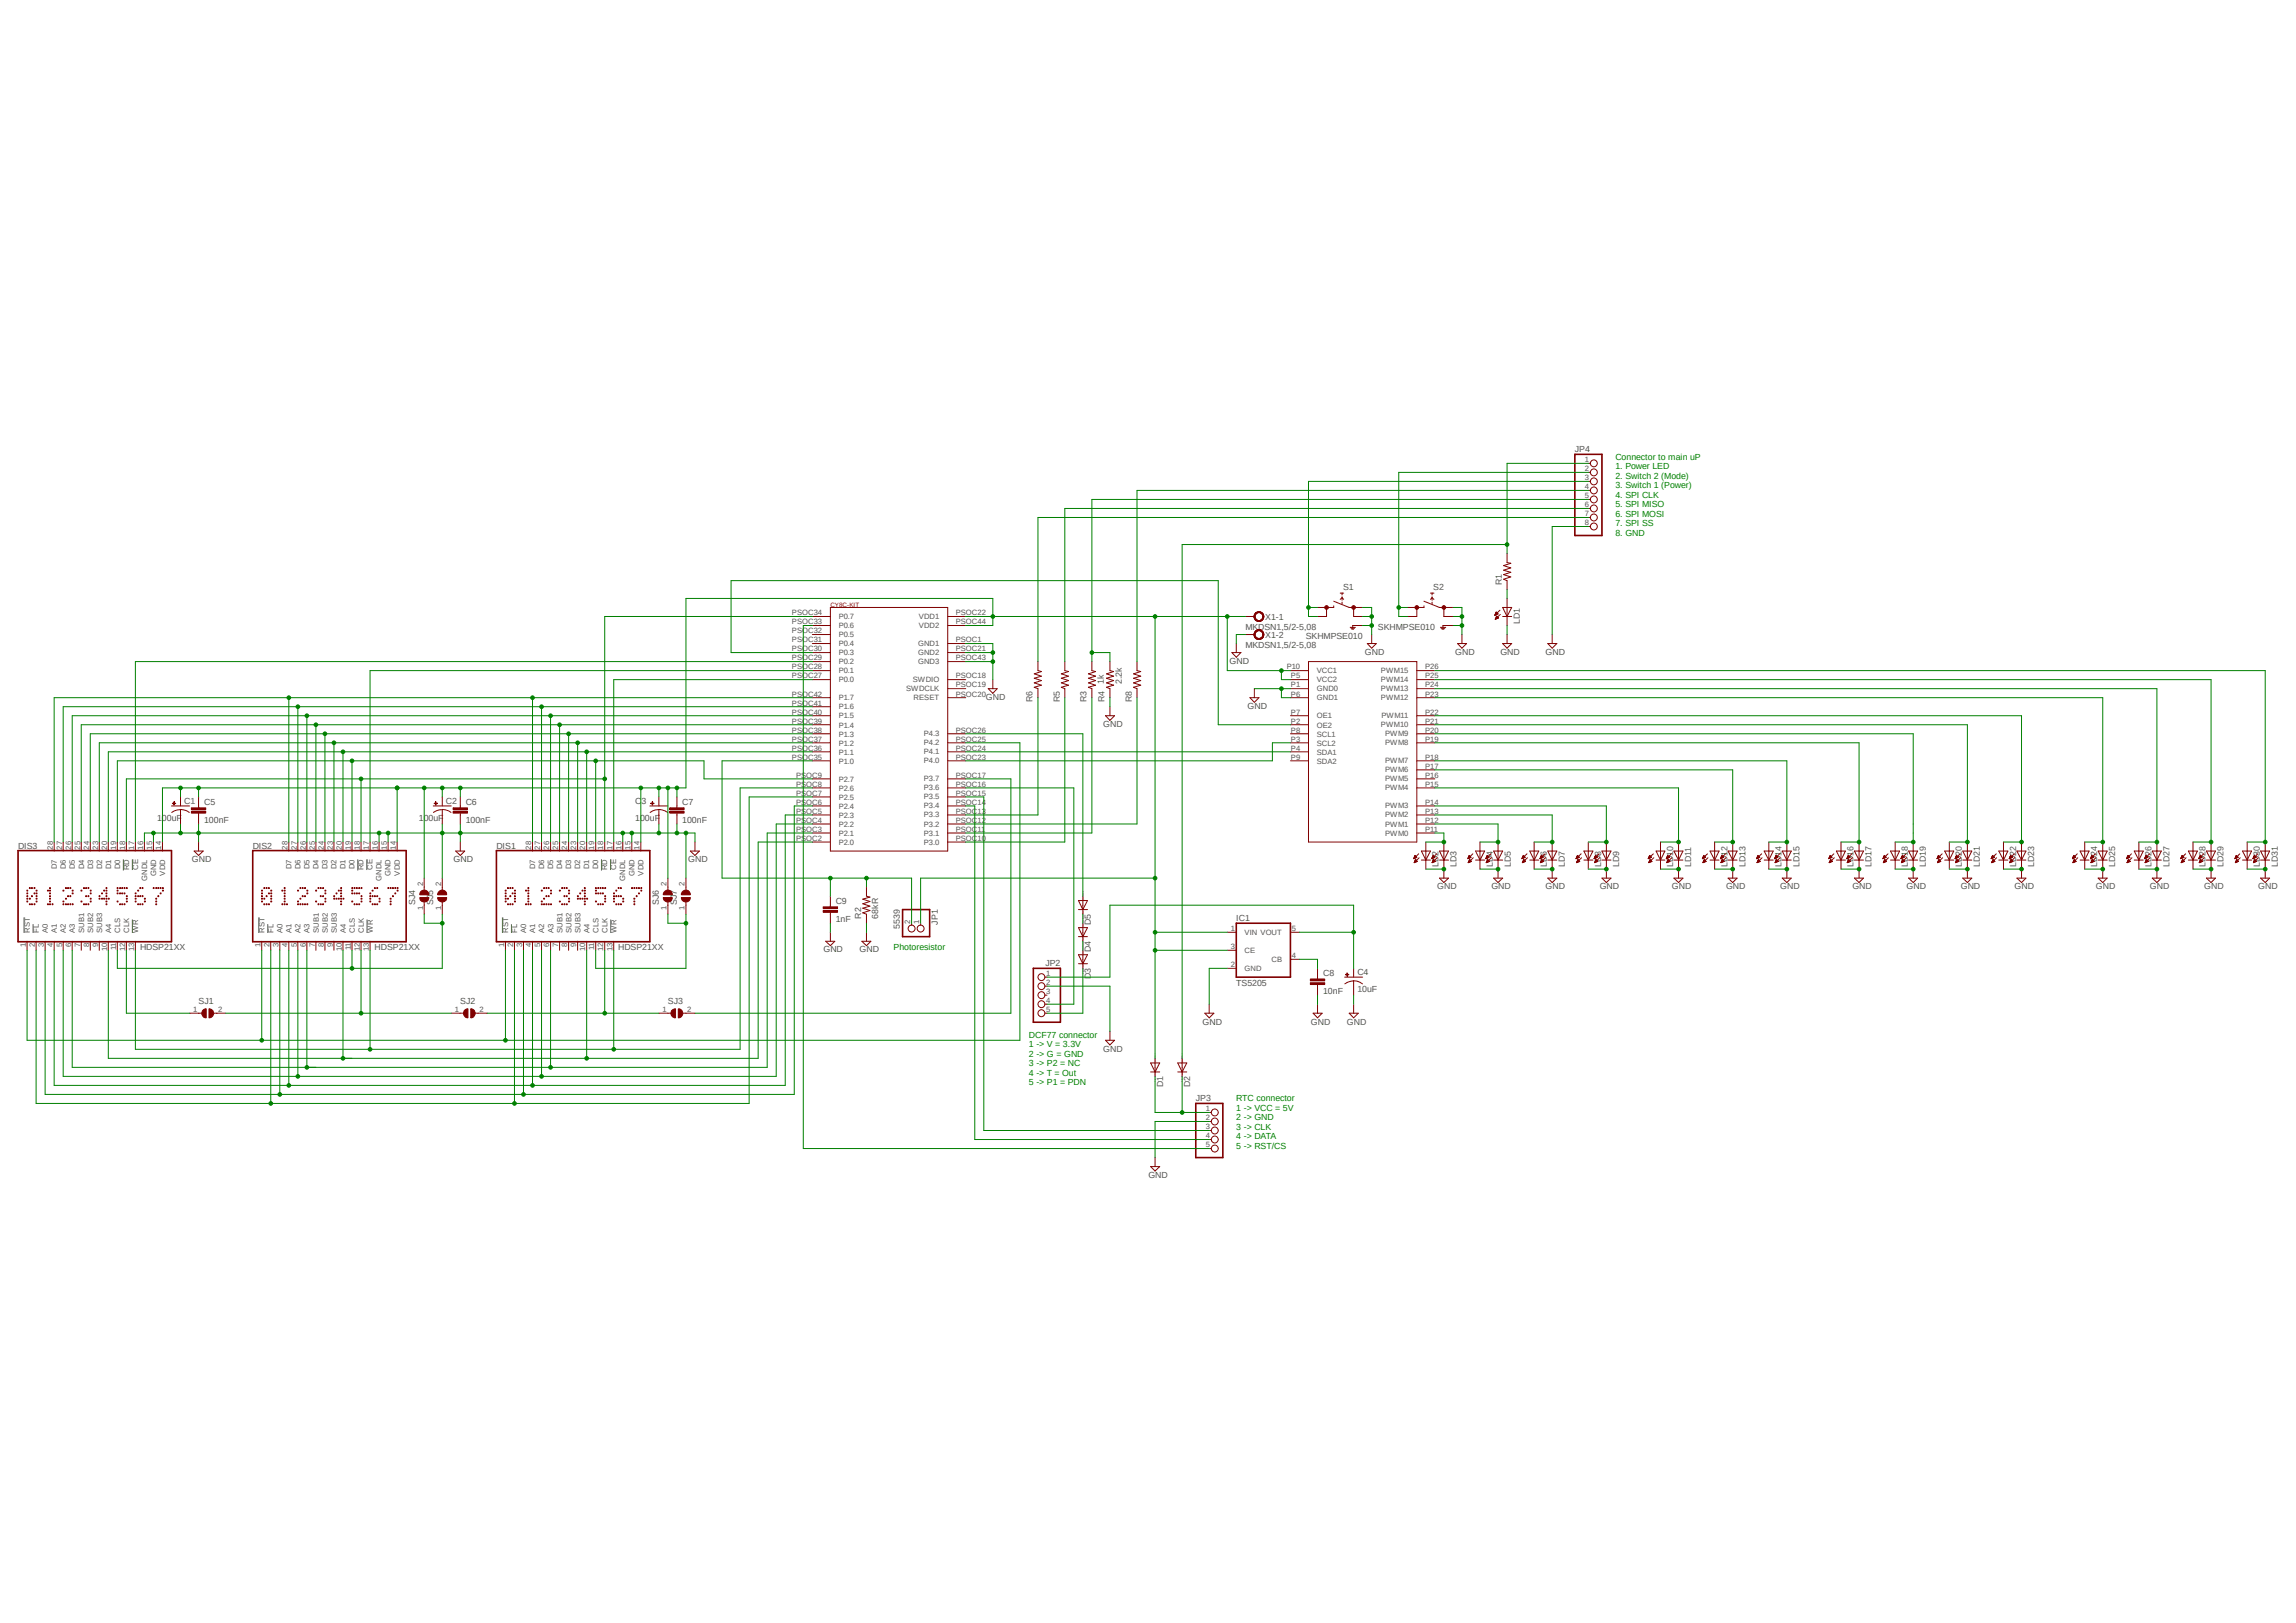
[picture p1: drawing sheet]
<svg xmlns="http://www.w3.org/2000/svg" width="420mm" height="297mm" viewBox="0 0 420 297" stroke-linecap="round" stroke-linejoin="round" font-family="sans-serif">
<defs><g id="words">
<g font-size="1.6" fill="#505050">
<text x="288.1" y="82.7">JP4</text>
<text x="245.7" y="107.9">S1</text>
<text x="262.2" y="107.9">S2</text>
<text x="274.7" y="107.1" transform="rotate(-90 274.7 107.1)">R1</text>
<text x="231.4" y="113.4">X1-1</text>
<text x="227.8" y="115.2">MKDSN1,5/2-5,08</text>
<text x="227.8" y="118.5">MKDSN1,5/2-5,08</text>
<text x="231.4" y="116.7">X1-2</text>
<text x="238.8" y="117">SKHMPSE010</text>
<text x="249.7" y="119.8">GND</text>
<text x="252.1" y="115.3">SKHMPSE010</text>
<text x="266.2" y="119.8">GND</text>
<text x="274.5" y="119.8">GND</text>
<text x="278" y="114.2" transform="rotate(-90 278 114.2)">LD1</text>
<text x="282.7" y="119.8">GND</text>
<text x="201.9" y="125.2" transform="rotate(-90 201.9 125.2)">1k</text>
<text x="205.2" y="125.2" transform="rotate(-90 205.2 125.2)">2.2k</text>
<text x="224.9" y="121.5">GND</text>
<text x="180.3" y="128.1">GND</text>
<text x="188.9" y="128.5" transform="rotate(-90 188.9 128.5)">R6</text>
<text x="193.8" y="128.5" transform="rotate(-90 193.8 128.5)">R5</text>
<text x="198.8" y="128.5" transform="rotate(-90 198.8 128.5)">R3</text>
<text x="202.1" y="128.5" transform="rotate(-90 202.1 128.5)">R4</text>
<text x="207" y="128.5" transform="rotate(-90 207 128.5)">R8</text>
<text x="228.2" y="129.8">GND</text>
<text x="201.8" y="133.1">GND</text>
<text x="33.7" y="147.1">C1</text>
<text x="37.3" y="147.2">C5</text>
<text x="81.6" y="147.1">C2</text>
<text x="85.2" y="147.2">C6</text>
<text x="116.2" y="147.1">C3</text>
<text x="124.8" y="147.2">C7</text>
<text x="3.3" y="155.3">DIS3</text>
<text x="28.7" y="150.2">100uF</text>
<text x="37.3" y="150.5">100nF</text>
<text x="46.2" y="155.3">DIS2</text>
<text x="76.6" y="150.2">100uF</text>
<text x="85.2" y="150.5">100nF</text>
<text x="90.8" y="155.3">DIS1</text>
<text x="116.2" y="150.2">100uF</text>
<text x="124.8" y="150.5">100nF</text>
<text x="35.1" y="157.8">GND</text>
<text x="83" y="157.8">GND</text>
<text x="125.9" y="157.8">GND</text>
<text x="263.1" y="158.7" transform="rotate(-90 263.1 158.7)">LD2</text>
<text x="266.5" y="158.7" transform="rotate(-90 266.5 158.7)">LD3</text>
<text x="273.1" y="158.7" transform="rotate(-90 273.1 158.7)">LD4</text>
<text x="276.4" y="158.7" transform="rotate(-90 276.4 158.7)">LD5</text>
<text x="283" y="158.7" transform="rotate(-90 283 158.7)">LD6</text>
<text x="286.3" y="158.7" transform="rotate(-90 286.3 158.7)">LD7</text>
<text x="292.9" y="158.7" transform="rotate(-90 292.9 158.7)">LD8</text>
<text x="296.2" y="158.7" transform="rotate(-90 296.2 158.7)">LD9</text>
<text x="306.1" y="158.7" transform="rotate(-90 306.1 158.7)">LD10</text>
<text x="309.4" y="158.7" transform="rotate(-90 309.4 158.7)">LD11</text>
<text x="316" y="158.7" transform="rotate(-90 316 158.7)">LD12</text>
<text x="319.3" y="158.7" transform="rotate(-90 319.3 158.7)">LD13</text>
<text x="325.9" y="158.7" transform="rotate(-90 325.9 158.7)">LD14</text>
<text x="329.2" y="158.7" transform="rotate(-90 329.2 158.7)">LD15</text>
<text x="339.1" y="158.7" transform="rotate(-90 339.1 158.7)">LD16</text>
<text x="342.4" y="158.7" transform="rotate(-90 342.4 158.7)">LD17</text>
<text x="349" y="158.7" transform="rotate(-90 349 158.7)">LD18</text>
<text x="352.3" y="158.7" transform="rotate(-90 352.3 158.7)">LD19</text>
<text x="358.9" y="158.7" transform="rotate(-90 358.9 158.7)">LD20</text>
<text x="362.2" y="158.7" transform="rotate(-90 362.2 158.7)">LD21</text>
<text x="368.8" y="158.7" transform="rotate(-90 368.8 158.7)">LD22</text>
<text x="372.1" y="158.7" transform="rotate(-90 372.1 158.7)">LD23</text>
<text x="383.6" y="158.7" transform="rotate(-90 383.6 158.7)">LD24</text>
<text x="386.9" y="158.7" transform="rotate(-90 386.9 158.7)">LD25</text>
<text x="393.5" y="158.7" transform="rotate(-90 393.5 158.7)">LD26</text>
<text x="396.8" y="158.7" transform="rotate(-90 396.8 158.7)">LD27</text>
<text x="403.4" y="158.7" transform="rotate(-90 403.4 158.7)">LD28</text>
<text x="406.7" y="158.7" transform="rotate(-90 406.7 158.7)">LD29</text>
<text x="413.3" y="158.7" transform="rotate(-90 413.3 158.7)">LD30</text>
<text x="416.7" y="158.7" transform="rotate(-90 416.7 158.7)">LD31</text>
<text x="75.9" y="165.7" transform="rotate(-90 75.9 165.7)">SJ4</text>
<text x="79.2" y="165.7" transform="rotate(-90 79.2 165.7)">SJ5</text>
<text x="120.5" y="165.7" transform="rotate(-90 120.5 165.7)">SJ6</text>
<text x="123.8" y="165.7" transform="rotate(-90 123.8 165.7)">SJ7</text>
<text x="152.9" y="165.4">C9</text>
<text x="262.9" y="162.8">GND</text>
<text x="272.8" y="162.8">GND</text>
<text x="282.7" y="162.8">GND</text>
<text x="292.6" y="162.8">GND</text>
<text x="305.8" y="162.8">GND</text>
<text x="315.7" y="162.8">GND</text>
<text x="325.6" y="162.8">GND</text>
<text x="338.8" y="162.8">GND</text>
<text x="348.8" y="162.8">GND</text>
<text x="358.7" y="162.8">GND</text>
<text x="368.5" y="162.8">GND</text>
<text x="383.4" y="162.8">GND</text>
<text x="393.3" y="162.8">GND</text>
<text x="403.2" y="162.8">GND</text>
<text x="413.1" y="162.8">GND</text>
<text x="25.6" y="173.9">HDSP21XX</text>
<text x="68.5" y="173.9">HDSP21XX</text>
<text x="113.1" y="173.9">HDSP21XX</text>
<text x="152.9" y="168.7">1nF</text>
<text x="157.5" y="168.1" transform="rotate(-90 157.5 168.1)">R2</text>
<text x="160.6" y="168.1" transform="rotate(-90 160.6 168.1)">68kR</text>
<text x="164.6" y="170" transform="rotate(-90 164.6 170)">5539</text>
<text x="171.6" y="169.2" transform="rotate(-90 171.6 169.2)">JP1</text>
<text x="199.6" y="169.3" transform="rotate(-90 199.6 169.3)">D5</text>
<text x="226.1" y="168.5">IC1</text>
<text x="150.6" y="174.3">GND</text>
<text x="157.2" y="174.3">GND</text>
<text x="191.2" y="176.8">JP2</text>
<text x="199.6" y="179.2" transform="rotate(-90 199.6 179.2)">D3</text>
<text x="199.6" y="174.3" transform="rotate(-90 199.6 174.3)">D4</text>
<text x="242" y="178.6">C8</text>
<text x="248.3" y="178.4">C4</text>
<text x="36.3" y="183.8">SJ1</text>
<text x="84.2" y="183.8">SJ2</text>
<text x="122.2" y="183.8">SJ3</text>
<text x="226.1" y="180.5">TS5205</text>
<text x="242" y="181.9">10nF</text>
<text x="248.3" y="181.6">10uF</text>
<text x="220" y="187.5">GND</text>
<text x="239.8" y="187.5">GND</text>
<text x="246.4" y="187.5">GND</text>
<text x="201.8" y="192.5">GND</text>
<text x="212.8" y="199" transform="rotate(-90 212.8 199)">D1</text>
<text x="217.7" y="199" transform="rotate(-90 217.7 199)">D2</text>
<text x="218.7" y="201.5">JP3</text>
<text x="210.1" y="215.6">GND</text>
</g>
<g font-size="1.6" fill="#008000">
<text x="295.5" y="84.1">Connector to main uP</text>
<text x="295.5" y="85.9">1. Power LED</text>
<text x="295.5" y="87.6">2. Switch 2 (Mode)</text>
<text x="295.5" y="89.3">3. Switch 1 (Power)</text>
<text x="295.5" y="91.1">4. SPI CLK</text>
<text x="295.5" y="92.8">5. SPI MISO</text>
<text x="295.5" y="94.5">6. SPI MOSI</text>
<text x="295.5" y="96.3">7. SPI SS</text>
<text x="295.5" y="98">8. GND</text>
<text x="163.5" y="173.9">Photoresistor</text>
<text x="188.2" y="190">DCF77 connector</text>
<text x="188.2" y="191.7">1 -&gt; V = 3.3V</text>
<text x="188.2" y="193.4">2 -&gt; G = GND</text>
<text x="188.2" y="195.2">3 -&gt; P2 = NC</text>
<text x="188.2" y="196.9">4 -&gt; T = Out</text>
<text x="188.2" y="198.6">5 -&gt; P1 = PDN</text>
<text x="226.1" y="201.5">RTC connector</text>
<text x="226.1" y="203.2">1 -&gt; VCC = 5V</text>
<text x="226.1" y="205">2 -&gt; GND</text>
<text x="226.1" y="206.7">3 -&gt; CLK</text>
<text x="226.1" y="208.5">4 -&gt; DATA</text>
<text x="226.1" y="210.2">5 -&gt; RST/CS</text>
</g>
<g font-size="1.4" fill="#505050">
<text x="289.9" y="84.5">1</text>
<text x="289.9" y="86.2">2</text>
<text x="289.9" y="87.8">3</text>
<text x="289.9" y="89.5">4</text>
<text x="289.9" y="91.1">5</text>
<text x="289.9" y="92.8">6</text>
<text x="289.9" y="94.4">7</text>
<text x="289.9" y="96.1">8</text>
<text x="144.9" y="112.6">PSOC34</text>
<text x="153.4" y="113.3">P0.7</text>
<text x="168.1" y="113.3">VDD1</text>
<text x="174.8" y="112.6">PSOC22</text>
<text x="144.9" y="119.2">PSOC30</text>
<text x="144.9" y="117.6">PSOC31</text>
<text x="144.9" y="115.9">PSOC32</text>
<text x="144.9" y="114.3">PSOC33</text>
<text x="153.4" y="119.9">P0.3</text>
<text x="153.4" y="118.3">P0.4</text>
<text x="153.4" y="116.6">P0.5</text>
<text x="153.4" y="115">P0.6</text>
<text x="167.9" y="118.3">GND1</text>
<text x="167.9" y="119.9">GND2</text>
<text x="168.1" y="115">VDD2</text>
<text x="174.8" y="117.6">PSOC1</text>
<text x="174.8" y="119.2">PSOC21</text>
<text x="174.8" y="114.3">PSOC44</text>
<text x="144.9" y="124.2">PSOC27</text>
<text x="144.9" y="122.5">PSOC28</text>
<text x="144.9" y="120.9">PSOC29</text>
<text x="153.4" y="124.9">P0.0</text>
<text x="153.4" y="123.2">P0.1</text>
<text x="153.4" y="121.6">P0.2</text>
<text x="167" y="124.9">SWDIO</text>
<text x="167.9" y="121.6">GND3</text>
<text x="174.8" y="120.9">PSOC43</text>
<text x="174.8" y="124.2">PSOC18</text>
<text x="174.8" y="125.8">PSOC19</text>
<text x="235.4" y="122.5">P10</text>
<text x="236.1" y="124.2">P5</text>
<text x="236.1" y="125.8">P1</text>
<text x="240.9" y="124.9">VCC2</text>
<text x="240.9" y="123.2">VCC1</text>
<text x="252.6" y="124.9">PWM14</text>
<text x="252.6" y="123.2">PWM15</text>
<text x="260.7" y="124.2">P25</text>
<text x="260.7" y="125.8">P24</text>
<text x="260.7" y="122.5">P26</text>
<text x="144.9" y="130.8">PSOC40</text>
<text x="144.9" y="129.1">PSOC41</text>
<text x="144.9" y="127.5">PSOC42</text>
<text x="153.4" y="131.5">P1.5</text>
<text x="153.4" y="129.8">P1.6</text>
<text x="153.4" y="128.2">P1.7</text>
<text x="165.7" y="126.5">SWDCLK</text>
<text x="167.1" y="128.2">RESET</text>
<text x="174.8" y="127.5">PSOC20</text>
<text x="236.1" y="127.5">P6</text>
<text x="236.1" y="130.8">P7</text>
<text x="240.9" y="126.5">GND0</text>
<text x="240.9" y="128.2">GND1</text>
<text x="240.9" y="131.5">OE1</text>
<text x="252.6" y="126.5">PWM13</text>
<text x="252.6" y="128.2">PWM12</text>
<text x="252.7" y="131.5">PWM11</text>
<text x="260.7" y="127.5">P23</text>
<text x="260.7" y="130.8">P22</text>
<text x="144.9" y="137.4">PSOC36</text>
<text x="144.9" y="135.7">PSOC37</text>
<text x="144.9" y="134.1">PSOC38</text>
<text x="144.9" y="132.4">PSOC39</text>
<text x="153.4" y="136.4">P1.2</text>
<text x="153.4" y="134.8">P1.3</text>
<text x="153.4" y="133.1">P1.4</text>
<text x="169" y="136.4">P4.2</text>
<text x="169" y="134.7">P4.3</text>
<text x="174.8" y="137.4">PSOC24</text>
<text x="174.8" y="135.7">PSOC25</text>
<text x="174.8" y="134.1">PSOC26</text>
<text x="236.1" y="132.4">P2</text>
<text x="236.1" y="134.1">P8</text>
<text x="236.1" y="135.7">P3</text>
<text x="236.1" y="137.4">P4</text>
<text x="240.9" y="133.1">OE2</text>
<text x="240.9" y="134.8">SCL1</text>
<text x="240.9" y="136.4">SCL2</text>
<text x="252.6" y="133.1">PWM10</text>
<text x="253.4" y="134.7">PWM9</text>
<text x="253.4" y="136.4">PWM8</text>
<text x="260.7" y="132.4">P21</text>
<text x="260.7" y="134.1">P20</text>
<text x="260.7" y="135.7">P19</text>
<text x="144.9" y="139">PSOC35</text>
<text x="145.6" y="144">PSOC8</text>
<text x="145.6" y="142.3">PSOC9</text>
<text x="153.4" y="139.7">P1.0</text>
<text x="153.4" y="138.1">P1.1</text>
<text x="153.4" y="143">P2.7</text>
<text x="169" y="143">P3.7</text>
<text x="169" y="139.7">P4.0</text>
<text x="169" y="138">P4.1</text>
<text x="174.8" y="144">PSOC16</text>
<text x="174.8" y="142.3">PSOC17</text>
<text x="174.8" y="139">PSOC23</text>
<text x="236.1" y="139">P9</text>
<text x="240.9" y="138.1">SDA1</text>
<text x="240.9" y="139.7">SDA2</text>
<text x="253.4" y="139.7">PWM7</text>
<text x="253.4" y="141.3">PWM6</text>
<text x="253.4" y="143">PWM5</text>
<text x="260.7" y="139">P18</text>
<text x="260.7" y="140.7">P17</text>
<text x="260.7" y="142.3">P16</text>
<text x="260.7" y="144">P15</text>
<text x="145.6" y="148.9">PSOC5</text>
<text x="145.6" y="147.3">PSOC6</text>
<text x="145.6" y="145.6">PSOC7</text>
<text x="153.4" y="149.6">P2.3</text>
<text x="153.4" y="148">P2.4</text>
<text x="153.4" y="146.3">P2.5</text>
<text x="153.4" y="144.7">P2.6</text>
<text x="169" y="149.6">P3.3</text>
<text x="169" y="148">P3.4</text>
<text x="169" y="146.3">P3.5</text>
<text x="169" y="144.7">P3.6</text>
<text x="174.8" y="148.9">PSOC13</text>
<text x="174.8" y="147.3">PSOC14</text>
<text x="174.8" y="145.6">PSOC15</text>
<text x="253.4" y="144.7">PWM4</text>
<text x="253.4" y="148">PWM3</text>
<text x="253.4" y="149.6">PWM2</text>
<text x="260.7" y="147.3">P14</text>
<text x="260.7" y="148.9">P13</text>
<text x="9.7" y="155.5" transform="rotate(-90 9.7 155.5)">28</text>
<text x="11.3" y="155.5" transform="rotate(-90 11.3 155.5)">27</text>
<text x="13" y="155.5" transform="rotate(-90 13 155.5)">26</text>
<text x="14.6" y="155.5" transform="rotate(-90 14.6 155.5)">25</text>
<text x="16.3" y="155.5" transform="rotate(-90 16.3 155.5)">24</text>
<text x="17.9" y="155.5" transform="rotate(-90 17.9 155.5)">23</text>
<text x="19.6" y="155.5" transform="rotate(-90 19.6 155.5)">20</text>
<text x="21.3" y="155.5" transform="rotate(-90 21.3 155.5)">19</text>
<text x="22.9" y="155.5" transform="rotate(-90 22.9 155.5)">18</text>
<text x="24.6" y="155.5" transform="rotate(-90 24.6 155.5)">17</text>
<text x="26.2" y="155.5" transform="rotate(-90 26.2 155.5)">16</text>
<text x="27.9" y="155.5" transform="rotate(-90 27.9 155.5)">15</text>
<text x="29.5" y="155.5" transform="rotate(-90 29.5 155.5)">14</text>
<text x="52.6" y="155.5" transform="rotate(-90 52.6 155.5)">28</text>
<text x="54.3" y="155.5" transform="rotate(-90 54.3 155.5)">27</text>
<text x="55.9" y="155.5" transform="rotate(-90 55.9 155.5)">26</text>
<text x="57.6" y="155.5" transform="rotate(-90 57.6 155.5)">25</text>
<text x="59.2" y="155.5" transform="rotate(-90 59.2 155.5)">24</text>
<text x="60.9" y="155.5" transform="rotate(-90 60.9 155.5)">23</text>
<text x="62.5" y="155.5" transform="rotate(-90 62.5 155.5)">20</text>
<text x="64.2" y="155.5" transform="rotate(-90 64.2 155.5)">19</text>
<text x="65.8" y="155.5" transform="rotate(-90 65.8 155.5)">18</text>
<text x="67.5" y="155.5" transform="rotate(-90 67.5 155.5)">17</text>
<text x="69.1" y="155.5" transform="rotate(-90 69.1 155.5)">16</text>
<text x="70.8" y="155.5" transform="rotate(-90 70.8 155.5)">15</text>
<text x="72.4" y="155.5" transform="rotate(-90 72.4 155.5)">14</text>
<text x="97.2" y="155.5" transform="rotate(-90 97.2 155.5)">28</text>
<text x="98.8" y="155.5" transform="rotate(-90 98.8 155.5)">27</text>
<text x="100.5" y="155.5" transform="rotate(-90 100.5 155.5)">26</text>
<text x="102.1" y="155.5" transform="rotate(-90 102.1 155.5)">25</text>
<text x="103.8" y="155.5" transform="rotate(-90 103.8 155.5)">24</text>
<text x="105.4" y="155.5" transform="rotate(-90 105.4 155.5)">23</text>
<text x="107.1" y="155.5" transform="rotate(-90 107.1 155.5)">20</text>
<text x="108.7" y="155.5" transform="rotate(-90 108.7 155.5)">19</text>
<text x="110.4" y="155.5" transform="rotate(-90 110.4 155.5)">18</text>
<text x="112" y="155.5" transform="rotate(-90 112 155.5)">17</text>
<text x="113.7" y="155.5" transform="rotate(-90 113.7 155.5)">16</text>
<text x="115.3" y="155.5" transform="rotate(-90 115.3 155.5)">15</text>
<text x="117" y="155.5" transform="rotate(-90 117 155.5)">14</text>
<text x="145.6" y="153.8">PSOC2</text>
<text x="145.6" y="152.2">PSOC3</text>
<text x="145.6" y="150.5">PSOC4</text>
<text x="153.4" y="154.6">P2.0</text>
<text x="153.4" y="152.9">P2.1</text>
<text x="153.4" y="151.3">P2.2</text>
<text x="169" y="154.6">P3.0</text>
<text x="169" y="152.9">P3.1</text>
<text x="169" y="151.3">P3.2</text>
<text x="174.8" y="153.8">PSOC10</text>
<text x="174.8" y="152.2">PSOC11</text>
<text x="174.8" y="150.5">PSOC12</text>
<text x="253.4" y="151.3">PWM1</text>
<text x="253.4" y="152.9">PWM0</text>
<text x="260.7" y="150.5">P12</text>
<text x="260.7" y="152.2">P11</text>
<text x="10.4" y="159" transform="rotate(-90 10.4 159)">D7</text>
<text x="12.1" y="159" transform="rotate(-90 12.1 159)">D6</text>
<text x="13.7" y="159" transform="rotate(-90 13.7 159)">D5</text>
<text x="15.4" y="159" transform="rotate(-90 15.4 159)">D4</text>
<text x="17" y="159" transform="rotate(-90 17 159)">D3</text>
<text x="18.7" y="159" transform="rotate(-90 18.7 159)">D2</text>
<text x="20.3" y="159" transform="rotate(-90 20.3 159)">D1</text>
<text x="22" y="159" transform="rotate(-90 22 159)">D0</text>
<text x="23.6" y="159.3" transform="rotate(-90 23.6 159.3)">RD</text>
<text x="25.3" y="159.2" transform="rotate(-90 25.3 159.2)">CE</text>
<text x="26.9" y="161.2" transform="rotate(-90 26.9 161.2)">GNDL</text>
<text x="28.6" y="160.4" transform="rotate(-90 28.6 160.4)">GND</text>
<text x="30.2" y="160.2" transform="rotate(-90 30.2 160.2)">VDD</text>
<text x="53.3" y="159" transform="rotate(-90 53.3 159)">D7</text>
<text x="54.9" y="159" transform="rotate(-90 54.9 159)">D6</text>
<text x="56.6" y="159" transform="rotate(-90 56.6 159)">D5</text>
<text x="58.2" y="159" transform="rotate(-90 58.2 159)">D4</text>
<text x="59.9" y="159" transform="rotate(-90 59.9 159)">D3</text>
<text x="61.6" y="159" transform="rotate(-90 61.6 159)">D2</text>
<text x="63.2" y="159" transform="rotate(-90 63.2 159)">D1</text>
<text x="64.9" y="159" transform="rotate(-90 64.9 159)">D0</text>
<text x="66.5" y="159.3" transform="rotate(-90 66.5 159.3)">RD</text>
<text x="68.2" y="159.2" transform="rotate(-90 68.2 159.2)">CE</text>
<text x="69.8" y="161.2" transform="rotate(-90 69.8 161.2)">GNDL</text>
<text x="71.5" y="160.4" transform="rotate(-90 71.5 160.4)">GND</text>
<text x="73.1" y="160.2" transform="rotate(-90 73.1 160.2)">VDD</text>
<text x="97.9" y="159" transform="rotate(-90 97.9 159)">D7</text>
<text x="99.5" y="159" transform="rotate(-90 99.5 159)">D6</text>
<text x="101.2" y="159" transform="rotate(-90 101.2 159)">D5</text>
<text x="102.8" y="159" transform="rotate(-90 102.8 159)">D4</text>
<text x="104.5" y="159" transform="rotate(-90 104.5 159)">D3</text>
<text x="106.1" y="159" transform="rotate(-90 106.1 159)">D2</text>
<text x="107.8" y="159" transform="rotate(-90 107.8 159)">D1</text>
<text x="109.4" y="159" transform="rotate(-90 109.4 159)">D0</text>
<text x="111.1" y="159.3" transform="rotate(-90 111.1 159.3)">RD</text>
<text x="112.7" y="159.2" transform="rotate(-90 112.7 159.2)">CE</text>
<text x="114.4" y="161.2" transform="rotate(-90 114.4 161.2)">GNDL</text>
<text x="116" y="160.4" transform="rotate(-90 116 160.4)">GND</text>
<text x="117.7" y="160.2" transform="rotate(-90 117.7 160.2)">VDD</text>
<text x="77.4" y="166.6" transform="rotate(-90 77.4 166.6)">1</text>
<text x="77.4" y="162.1" transform="rotate(-90 77.4 162.1)">2</text>
<text x="80.7" y="166.6" transform="rotate(-90 80.7 166.6)">1</text>
<text x="80.7" y="162.1" transform="rotate(-90 80.7 162.1)">2</text>
<text x="121.9" y="166.6" transform="rotate(-90 121.9 166.6)">1</text>
<text x="121.9" y="162.1" transform="rotate(-90 121.9 162.1)">2</text>
<text x="125.2" y="166.6" transform="rotate(-90 125.2 166.6)">1</text>
<text x="125.2" y="162.1" transform="rotate(-90 125.2 162.1)">2</text>
<text x="4.7" y="173.2" transform="rotate(-90 4.7 173.2)">1</text>
<text x="5.5" y="170.7" transform="rotate(-90 5.5 170.7)">RST</text>
<text x="6.4" y="173.2" transform="rotate(-90 6.4 173.2)">2</text>
<text x="7.1" y="170.7" transform="rotate(-90 7.1 170.7)">FL</text>
<text x="8" y="173.2" transform="rotate(-90 8 173.2)">3</text>
<text x="8.8" y="170.7" transform="rotate(-90 8.8 170.7)">A0</text>
<text x="9.7" y="173.2" transform="rotate(-90 9.7 173.2)">4</text>
<text x="10.4" y="170.7" transform="rotate(-90 10.4 170.7)">A1</text>
<text x="11.3" y="173.2" transform="rotate(-90 11.3 173.2)">5</text>
<text x="12.1" y="170.7" transform="rotate(-90 12.1 170.7)">A2</text>
<text x="13" y="173.2" transform="rotate(-90 13 173.2)">6</text>
<text x="13.7" y="170.7" transform="rotate(-90 13.7 170.7)">A3</text>
<text x="14.6" y="173.2" transform="rotate(-90 14.6 173.2)">7</text>
<text x="15.4" y="170.7" transform="rotate(-90 15.4 170.7)">SUB1</text>
<text x="16.3" y="173.2" transform="rotate(-90 16.3 173.2)">8</text>
<text x="17" y="170.7" transform="rotate(-90 17 170.7)">SUB2</text>
<text x="17.9" y="173.2" transform="rotate(-90 17.9 173.2)">9</text>
<text x="18.7" y="170.7" transform="rotate(-90 18.7 170.7)">SUB3</text>
<text x="19.6" y="174" transform="rotate(-90 19.6 174)">10</text>
<text x="20.3" y="170.7" transform="rotate(-90 20.3 170.7)">A4</text>
<text x="21.3" y="173.9" transform="rotate(-90 21.3 173.9)">11</text>
<text x="22" y="170.7" transform="rotate(-90 22 170.7)">CLS</text>
<text x="22.9" y="174" transform="rotate(-90 22.9 174)">12</text>
<text x="23.6" y="170.7" transform="rotate(-90 23.6 170.7)">CLK</text>
<text x="24.6" y="174" transform="rotate(-90 24.6 174)">13</text>
<text x="25.3" y="170.7" transform="rotate(-90 25.3 170.7)">WR</text>
<text x="47.7" y="173.2" transform="rotate(-90 47.7 173.2)">1</text>
<text x="48.4" y="170.7" transform="rotate(-90 48.4 170.7)">RST</text>
<text x="49.3" y="173.2" transform="rotate(-90 49.3 173.2)">2</text>
<text x="50" y="170.7" transform="rotate(-90 50 170.7)">FL</text>
<text x="51" y="173.2" transform="rotate(-90 51 173.2)">3</text>
<text x="51.7" y="170.7" transform="rotate(-90 51.7 170.7)">A0</text>
<text x="52.6" y="173.2" transform="rotate(-90 52.6 173.2)">4</text>
<text x="53.3" y="170.7" transform="rotate(-90 53.3 170.7)">A1</text>
<text x="54.3" y="173.2" transform="rotate(-90 54.3 173.2)">5</text>
<text x="55" y="170.7" transform="rotate(-90 55 170.7)">A2</text>
<text x="55.9" y="173.2" transform="rotate(-90 55.9 173.2)">6</text>
<text x="56.6" y="170.7" transform="rotate(-90 56.6 170.7)">A3</text>
<text x="57.6" y="173.2" transform="rotate(-90 57.6 173.2)">7</text>
<text x="58.3" y="170.7" transform="rotate(-90 58.3 170.7)">SUB1</text>
<text x="59.2" y="173.2" transform="rotate(-90 59.2 173.2)">8</text>
<text x="59.9" y="170.7" transform="rotate(-90 59.9 170.7)">SUB2</text>
<text x="60.9" y="173.2" transform="rotate(-90 60.9 173.2)">9</text>
<text x="61.6" y="170.7" transform="rotate(-90 61.6 170.7)">SUB3</text>
<text x="62.5" y="174" transform="rotate(-90 62.5 174)">10</text>
<text x="63.2" y="170.7" transform="rotate(-90 63.2 170.7)">A4</text>
<text x="64.2" y="173.9" transform="rotate(-90 64.2 173.9)">11</text>
<text x="64.9" y="170.7" transform="rotate(-90 64.9 170.7)">CLS</text>
<text x="65.8" y="174" transform="rotate(-90 65.8 174)">12</text>
<text x="66.5" y="170.7" transform="rotate(-90 66.5 170.7)">CLK</text>
<text x="67.5" y="174" transform="rotate(-90 67.5 174)">13</text>
<text x="68.2" y="170.7" transform="rotate(-90 68.2 170.7)">WR</text>
<text x="92.2" y="173.2" transform="rotate(-90 92.2 173.2)">1</text>
<text x="93" y="170.7" transform="rotate(-90 93 170.7)">RST</text>
<text x="93.9" y="173.2" transform="rotate(-90 93.9 173.2)">2</text>
<text x="94.6" y="170.7" transform="rotate(-90 94.6 170.7)">FL</text>
<text x="95.5" y="173.2" transform="rotate(-90 95.5 173.2)">3</text>
<text x="96.3" y="170.7" transform="rotate(-90 96.3 170.7)">A0</text>
<text x="97.2" y="173.2" transform="rotate(-90 97.2 173.2)">4</text>
<text x="97.9" y="170.7" transform="rotate(-90 97.9 170.7)">A1</text>
<text x="98.8" y="173.2" transform="rotate(-90 98.8 173.2)">5</text>
<text x="99.6" y="170.7" transform="rotate(-90 99.6 170.7)">A2</text>
<text x="100.5" y="173.2" transform="rotate(-90 100.5 173.2)">6</text>
<text x="101.2" y="170.7" transform="rotate(-90 101.2 170.7)">A3</text>
<text x="102.1" y="173.2" transform="rotate(-90 102.1 173.2)">7</text>
<text x="102.9" y="170.7" transform="rotate(-90 102.9 170.7)">SUB1</text>
<text x="103.8" y="173.2" transform="rotate(-90 103.8 173.2)">8</text>
<text x="104.5" y="170.7" transform="rotate(-90 104.5 170.7)">SUB2</text>
<text x="105.4" y="173.2" transform="rotate(-90 105.4 173.2)">9</text>
<text x="106.2" y="170.7" transform="rotate(-90 106.2 170.7)">SUB3</text>
<text x="107.1" y="174" transform="rotate(-90 107.1 174)">10</text>
<text x="107.8" y="170.7" transform="rotate(-90 107.8 170.7)">A4</text>
<text x="108.7" y="173.9" transform="rotate(-90 108.7 173.9)">11</text>
<text x="109.5" y="170.7" transform="rotate(-90 109.5 170.7)">CLS</text>
<text x="110.4" y="174" transform="rotate(-90 110.4 174)">12</text>
<text x="111.1" y="170.7" transform="rotate(-90 111.1 170.7)">CLK</text>
<text x="112" y="174" transform="rotate(-90 112 174)">13</text>
<text x="112.8" y="170.7" transform="rotate(-90 112.8 170.7)">WR</text>
<text x="166.5" y="169.1" transform="rotate(-90 166.5 169.1)">2</text>
<text x="168.1" y="169.1" transform="rotate(-90 168.1 169.1)">1</text>
<text x="225.2" y="170.3">1</text>
<text x="225.2" y="173.6">3</text>
<text x="227.7" y="171.1">VIN VOUT</text>
<text x="236.3" y="170.3">5</text>
<text x="191.3" y="178.6">1</text>
<text x="225.2" y="177">2</text>
<text x="227.7" y="177.7">GND</text>
<text x="227.7" y="174.4">CE</text>
<text x="232.6" y="176">CB</text>
<text x="236.3" y="175.3">4</text>
<text x="35.3" y="185.2">1</text>
<text x="39.9" y="185.2">2</text>
<text x="83.2" y="185.2">1</text>
<text x="87.7" y="185.2">2</text>
<text x="121.2" y="185.2">1</text>
<text x="125.7" y="185.2">2</text>
<text x="191.3" y="180.3">2</text>
<text x="191.3" y="181.9">3</text>
<text x="191.3" y="183.6">4</text>
<text x="191.3" y="185.2">5</text>
<text x="220.6" y="203.4">1</text>
<text x="220.6" y="205">2</text>
<text x="220.6" y="206.7">3</text>
<text x="220.6" y="208.3">4</text>
<text x="220.6" y="210">5</text>
</g>
<text font-size="1.1" fill="#800000" x="151.9" y="111.2">CY8C-KIT</text>
<g font-size=".3" fill="#800080">
<text x="198.2" y="165" transform="rotate(-90 198.2 165)">SpiceOrder 1</text>
<text x="198.2" y="173.2" transform="rotate(-90 198.2 173.2)">SpiceOrder 2</text>
<text x="198.2" y="169.9" transform="rotate(-90 198.2 169.9)">SpiceOrder 1</text>
<text x="198.2" y="168.3" transform="rotate(-90 198.2 168.3)">SpiceOrder 2</text>
<text x="198.2" y="178.2" transform="rotate(-90 198.2 178.2)">SpiceOrder 2</text>
<text x="198.2" y="174.9" transform="rotate(-90 198.2 174.9)">SpiceOrder 1</text>
<text x="211.4" y="197.9" transform="rotate(-90 211.4 197.9)">SpiceOrder 2</text>
<text x="211.4" y="194.6" transform="rotate(-90 211.4 194.6)">SpiceOrder 1</text>
<text x="216.4" y="197.9" transform="rotate(-90 216.4 197.9)">SpiceOrder 2</text>
<text x="216.4" y="194.6" transform="rotate(-90 216.4 194.6)">SpiceOrder 1</text>
</g>
</g></defs>
<path d="M2.9 81l414.3 135M417.2 81l-414.3 135" fill="none" stroke="#fff" stroke-width=".18"/>
<g fill="none" stroke="#505050" stroke-width=".18">
<path d="M22.6 157.3v2M24.2 157.3v1.9M65.4 157.3v2M67.1 157.3v1.9M110 157.3v2M111.7 157.3v1.9M4.4 167.9v2.8M6.1 169.1v1.6M24.2 168.3v2.4M47.3 167.9v2.8M49 169.1v1.6M67.1 168.3v2.4"/>
<path d="M91.9 167.9v2.8M93.6 169.1v1.6M111.7 168.3v2.4"/>
</g>
<g fill="none" stroke="#800000" stroke-width=".18">
<path d="M148.6 117.8h3.3M148.6 112.8h3.3M148.6 119.4h3.3M148.6 116.1h3.3M148.6 114.5h3.3M151.9 111.2h21.5v44.5h-21.5zM173.4 117.8h3.3M173.4 112.8h3.3M173.4 119.4h3.3M173.4 114.5h3.3M244 110.9v.3h-1.3v1.6M244 110l2.8 1.2h.8v1.6"/>
<path d="M245.2 108.5h.6M245.2 109.7l.3-.3 .3 .3M245.5 108.5v.4M245.5 109.2v.7M245.5 110.2v.3M247 114.8h.9M247.1 115h.7M247.3 115.1h.3M247.6 114.5h-.2v.3M274.9 117.8h1.6l-.8 .8zM275.7 116.1v1.7M148.6 124.4h3.3"/>
<path d="M148.6 122.7h3.3M148.6 121.1h3.3M148.6 139.2h3.3M148.6 137.6h3.3M148.6 135.9h3.3M148.6 134.3h3.3M148.6 132.6h3.3M148.6 131h3.3M148.6 129.3h3.3M148.6 127.7h3.3M173.4 124.4h3.3M173.4 121.1h3.3"/>
<path d="M173.4 139.2h3.3M173.4 137.6h3.3M173.4 135.9h3.3M173.4 134.3h3.3M173.4 127.7h3.3M173.4 126h3.3M180.8 126h1.6l-.8 .9zM181.6 124.4v1.6M228.6 127.7h1.7l-.9 .8zM229.4 126v1.7M236.1 124.4h3.3M236.1 122.7h3.3"/>
<path d="M236.1 139.2h3.3M236.1 137.6h3.3M236.1 135.9h3.3M236.1 134.3h3.3M236.1 132.6h3.3M236.1 131h3.3M236.1 127.7h3.3M236.1 126h3.3M239.4 121.1h19.8v33h-19.8zM259.2 124.4h3.3M259.2 122.7h3.3M259.2 139.2h3.3"/>
<path d="M259.2 135.9h3.3M259.2 134.3h3.3M259.2 132.6h3.3M259.2 131h3.3M259.2 127.7h3.3M259.2 126h3.3M35.5 155.7h1.7l-.9 .8zM36.3 154.1v1.6M83.4 155.7h1.6l-.8 .8zM84.2 154.1v1.6M126.3 155.7h1.6l-.8 .8zM127.1 154.1v1.6"/>
<path d="M148.6 154.1h3.3M148.6 152.4h3.3M148.6 150.8h3.3M148.6 149.1h3.3M148.6 147.5h3.3M148.6 145.8h3.3M148.6 144.2h3.3M148.6 142.5h3.3M173.4 154.1h3.3M173.4 152.4h3.3M173.4 150.8h3.3M173.4 149.1h3.3"/>
<path d="M173.4 147.5h3.3M173.4 145.8h3.3M173.4 144.2h3.3M173.4 142.5h3.3M259.2 152.4h3.3M259.2 150.8h3.3M259.2 149.1h3.3M259.2 147.5h3.3M259.2 144.2h3.3M259.2 142.5h3.3M259.2 140.9h3.3M274 159v1.7"/>
<path d="M283.9 159v1.7M293.8 159v1.7M273.2 160.7h1.7l-.9 .8zM283.1 160.7h1.7l-.9 .8zM293 160.7h1.7l-.9 .8z"/>
</g>
<circle cx="247.6" cy="111.2" r=".33" fill="#800000"/>
<circle cx="247.6" cy="111.2" r=".33" fill="none" stroke="#800000" stroke-width=".18"/>
<circle cx="242.7" cy="111.2" r=".33" fill="#800000"/>
<g fill="none" stroke="#800000" stroke-width=".18">
<path d="M241 111.2h1.7M241 112.8h1.7M247.6 111.2h1.7M247.6 112.8h1.7M247.6 114.5h1.7M260.5 110.9v.3h-1.3v1.6M260.5 110l2.8 1.2h.8v1.6M261.7 108.5h.6M261.7 109.7l.3-.3 .3 .3M262 108.5v.4M262 109.2v.7M262 110.2v.3"/>
<path d="M263.5 114.8h1M263.6 115h.7M263.8 115.1h.3M264.1 114.5h-.2v.3"/>
<circle cx="242.7" cy="111.2" r=".33"/>
</g>
<circle cx="264.1" cy="111.2" r=".33" fill="#800000"/>
<circle cx="264.1" cy="111.2" r=".33" fill="none" stroke="#800000" stroke-width=".18"/>
<circle cx="259.2" cy="111.2" r=".33" fill="#800000"/>
<g fill="none" stroke="#800000" stroke-width=".18">
<path d="M225.3 119.4h1.7l-.9 .9zM226.1 117.8v1.6M250.1 117.8h1.7l-.9 .8zM250.9 116.1v1.7M257.5 111.2h1.7M257.5 112.8h1.7M264.1 111.2h1.7M264.1 112.8h1.7M264.1 114.5h1.7M266.6 117.8h1.7l-.9 .8zM267.4 116.1v1.7M35 147.8h2.6v.4h-2.6z"/>
<path d="M35 148.5h2.6v.3h-2.6zM36.3 145.8v2M36.3 148.8v2M82.9 147.8h2.6v.4h-2.6zM82.9 148.5h2.6v.3h-2.6zM84.2 145.8v2M84.2 148.8v2M122.5 147.8h2.6v.4h-2.6zM122.5 148.5h2.6v.3h-2.6zM123.8 145.8v2M123.8 148.8v2M157.6 172.3h1.7l-.8 .8z"/>
<path d="M158.5 170.6v1.7M191.1 178.8h.4M197.3 164.8h1.6l-.8 1.7zM197.3 166.5h1.6M197.3 169.8h1.6l-.8 1.6zM197.3 171.4h1.6M197.3 174.7h1.6l-.8 1.7zM197.3 176.4h1.6M198.1 164v3.3M198.1 169v3.3M198.1 173.9v3.3M224.5 170.6h1.6"/>
<path d="M224.5 177.2h1.6M224.5 173.9h1.6M236.1 170.6h1.6M236.1 175.6h1.6M239.7 179.2h2.6v.3h-2.6zM239.7 179.8h2.6v.4h-2.6zM241 177.2v2M246 178.8h3.3M247.6 179.5h.6l1 .5M247.6 179.5l-1.1 .2-.5 .3M247.6 179.5v1M191.1 185.4h.4"/>
<path d="M191.1 180.5h.4M191.1 182.1h.4M191.1 183.8h.4M202.2 190.4h1.7l-.9 .8zM203 188.7v1.7M220.4 185.4h1.6l-.8 .9zM221.2 183.8v1.6M240.2 185.4h1.7l-.9 .9zM241 180.2v1.9M241 183.8v1.6M246.8 185.4h1.7l-.9 .9zM247.6 183.8v1.6"/>
<path d="M210.5 213.5h1.6l-.8 .8zM211.3 211.8v1.7M221.2 203.6h.4M221.2 205.2h.4M221.2 206.9h.4M221.2 208.5h.4M221.2 210.2h.4"/>
<circle cx="259.2" cy="111.2" r=".33"/>
<circle cx="190.5" cy="178.8" r=".63"/>
<circle cx="190.5" cy="182.1" r=".63"/>
<circle cx="190.5" cy="180.5" r=".63"/>
<circle cx="190.5" cy="183.8" r=".63"/>
<circle cx="190.5" cy="185.4" r=".63"/>
<circle cx="222.2" cy="208.5" r=".63"/>
<circle cx="222.2" cy="210.2" r=".63"/>
<circle cx="222.2" cy="205.2" r=".63"/>
<circle cx="222.2" cy="203.6" r=".63"/>
<circle cx="222.2" cy="206.9" r=".63"/>
</g>
<path d="M189 177.2h5v9.9h-5zM226.1 169h10v9.8h-10zM218.7 201.9h5v9.9h-5z" fill="none" stroke="#800000" stroke-width=".3"/>
<path d="M35 148h2.6M35 148.6h2.6M82.9 148h2.6M82.9 148.6h2.6M122.5 148h2.6M122.5 148.6h2.6M239.7 179.3h2.6M239.7 180h2.6" fill="none" stroke="#800000" stroke-width=".34"/>
<path d="M246.1 178.3l.6 .1z" fill-rule="evenodd" fill="#800000"/>
<path d="M246.1 178.3l.6 .1z" fill="none" stroke="#800000" stroke-width=".18"/>
<path d="M246.4 178.1l.1 .5z" fill-rule="evenodd" fill="#800000"/>
<path d="M31.4 147.5h3.3M31.4 148.7l.5-.3 1.1-.2v.9M33 148.1l1.2 .3 .4 .3M246.4 178.1l.1 .5zM247.6 177.2v1.6M247.6 180.5v1.6" fill="none" stroke="#800000" stroke-width=".18"/>
<path d="M31.5 147l.6 .1z" fill-rule="evenodd" fill="#800000"/>
<path d="M31.5 147l.6 .1z" fill="none" stroke="#800000" stroke-width=".18"/>
<path d="M31.8 146.7l.1 .6z" fill-rule="evenodd" fill="#800000"/>
<path d="M31.8 146.7l.1 .6zM33 145.8v1.7M33 149.1v1.7M79.2 147.5h3.3M79.3 148.7l.5-.3 1.1-.2v.9M80.9 148.1l1.1 .3 .5 .3" fill="none" stroke="#800000" stroke-width=".18"/>
<path d="M79.4 147l.6 .1z" fill-rule="evenodd" fill="#800000"/>
<path d="M79.4 147l.6 .1z" fill="none" stroke="#800000" stroke-width=".18"/>
<path d="M79.7 146.7l.1 .6z" fill-rule="evenodd" fill="#800000"/>
<path d="M79.7 146.7l.1 .6zM80.9 145.8v1.7M80.9 149.1v1.7M118.9 147.5h3.3M118.9 148.7l1-.5h.6v.9M120.5 148.1l1.1 .3 .5 .3" fill="none" stroke="#800000" stroke-width=".18"/>
<path d="M119 147l.6 .1z" fill-rule="evenodd" fill="#800000"/>
<path d="M119 147l.6 .1z" fill="none" stroke="#800000" stroke-width=".18"/>
<path d="M119.3 146.7l.1 .6z" fill-rule="evenodd" fill="#800000"/>
<g fill="none" stroke="#800000" stroke-width=".18">
<path d="M290.5 84.8h.4M290.5 86.4h.4M290.5 88.1h.4M290.5 89.7h.4M290.5 91.4h.4M290.5 93h.4M290.5 94.7h.4M290.5 96.4h.4M283.1 117.8h1.7l-.9 .8zM283.9 116.1v1.7M119.3 146.7l.1 .6zM120.5 145.8v1.7"/>
<path d="M120.5 149.1v1.7M18.2 172.3h.1M158.5 162.3v1.7l.6 .2-1.3 .3 1.3 .5-1.3 .4 1.3 .4-1.3 .4 1.3 .4-1.3 .4 .7 .3v1.7M210.5 194.5h1.6l-.8 1.7zM210.5 196.2h1.6M211.3 193.7v3.3M215.4 196.2h1.7M215.4 194.5h1.7l-.9 1.7zM216.2 193.7v3.3"/>
<circle cx="291.6" cy="96.4" r=".63"/>
<circle cx="291.6" cy="86.4" r=".63"/>
<circle cx="291.6" cy="88.1" r=".63"/>
<circle cx="291.6" cy="89.7" r=".63"/>
<circle cx="291.6" cy="93" r=".63"/>
<circle cx="291.6" cy="94.7" r=".63"/>
<circle cx="291.6" cy="91.4" r=".63"/>
<circle cx="291.6" cy="84.8" r=".63"/>
</g>
<path d="M288.1 83.1h4.9v14.9h-4.9zM3.3 155.7h28.1v16.6h-28.1z" fill="none" stroke="#800000" stroke-width=".3"/>
<path d="M4.9 164.9h.2v.2h-.2z" fill-rule="evenodd" fill="#800000"/>
<path d="M4.9 164.9h.2v.2h-.2z" fill="none" stroke="#800000" stroke-width=".18"/>
<path d="M4.9 164.4h.2v.1h-.2z" fill-rule="evenodd" fill="#800000"/>
<path d="M4.9 164.4h.2v.1h-.2z" fill="none" stroke="#800000" stroke-width=".18"/>
<path d="M4.9 163.9h.2v.2h-.2z" fill-rule="evenodd" fill="#800000"/>
<path d="M4.9 163.9h.2v.2h-.2z" fill="none" stroke="#800000" stroke-width=".18"/>
<path d="M4.9 163.4h.2v.2h-.2z" fill-rule="evenodd" fill="#800000"/>
<path d="M4.9 163.4h.2v.2h-.2z" fill="none" stroke="#800000" stroke-width=".18"/>
<path d="M4.9 162.9h.2v.2h-.2z" fill-rule="evenodd" fill="#800000"/>
<path d="M4.9 162.9h.2v.2h-.2z" fill="none" stroke="#800000" stroke-width=".18"/>
<path d="M5.4 165.4h.1v.2h-.1z" fill-rule="evenodd" fill="#800000"/>
<path d="M5.4 165.4h.1v.2h-.1z" fill="none" stroke="#800000" stroke-width=".18"/>
<path d="M5.4 164.4h.1v.1h-.1z" fill-rule="evenodd" fill="#800000"/>
<path d="M5.4 164.4h.1v.1h-.1z" fill="none" stroke="#800000" stroke-width=".18"/>
<path d="M5.4 162.4h.1v.2h-.1z" fill-rule="evenodd" fill="#800000"/>
<path d="M5.4 162.4h.1v.2h-.1z" fill="none" stroke="#800000" stroke-width=".18"/>
<path d="M5.8 165.4h.1v.2h-.1z" fill-rule="evenodd" fill="#800000"/>
<path d="M5.8 165.4h.1v.2h-.1z" fill="none" stroke="#800000" stroke-width=".18"/>
<path d="M5.8 163.9h.1v.2h-.1z" fill-rule="evenodd" fill="#800000"/>
<path d="M5.8 163.9h.1v.2h-.1z" fill="none" stroke="#800000" stroke-width=".18"/>
<path d="M5.8 162.4h.1v.2h-.1z" fill-rule="evenodd" fill="#800000"/>
<path d="M5.8 162.4h.1v.2h-.1z" fill="none" stroke="#800000" stroke-width=".18"/>
<path d="M6.2 165.4h.2v.2h-.2z" fill-rule="evenodd" fill="#800000"/>
<path d="M6.2 165.4h.2v.2h-.2z" fill="none" stroke="#800000" stroke-width=".18"/>
<path d="M6.2 163.4h.2v.2h-.2z" fill-rule="evenodd" fill="#800000"/>
<path d="M6.2 163.4h.2v.2h-.2z" fill="none" stroke="#800000" stroke-width=".18"/>
<path d="M6.2 162.4h.2v.2h-.2z" fill-rule="evenodd" fill="#800000"/>
<path d="M6.2 162.4h.2v.2h-.2z" fill="none" stroke="#800000" stroke-width=".18"/>
<path d="M6.6 164.9h.2v.2h-.2z" fill-rule="evenodd" fill="#800000"/>
<path d="M6.6 164.9h.2v.2h-.2z" fill="none" stroke="#800000" stroke-width=".18"/>
<path d="M6.6 164.4h.2v.1h-.2z" fill-rule="evenodd" fill="#800000"/>
<path d="M6.6 164.4h.2v.1h-.2z" fill="none" stroke="#800000" stroke-width=".18"/>
<path d="M6.6 163.9h.2v.2h-.2z" fill-rule="evenodd" fill="#800000"/>
<path d="M6.6 163.9h.2v.2h-.2z" fill="none" stroke="#800000" stroke-width=".18"/>
<path d="M6.6 163.4h.2v.2h-.2z" fill-rule="evenodd" fill="#800000"/>
<path d="M6.6 163.4h.2v.2h-.2z" fill="none" stroke="#800000" stroke-width=".18"/>
<path d="M6.6 162.9h.2v.2h-.2z" fill-rule="evenodd" fill="#800000"/>
<path d="M6.6 162.9h.2v.2h-.2z" fill="none" stroke="#800000" stroke-width=".18"/>
<path d="M8.7 165.4h.1v.2h-.1z" fill-rule="evenodd" fill="#800000"/>
<path d="M8.7 165.4h.1v.2h-.1z" fill="none" stroke="#800000" stroke-width=".18"/>
<path d="M8.7 162.9h.1v.2h-.1z" fill-rule="evenodd" fill="#800000"/>
<path d="M8.7 162.9h.1v.2h-.1z" fill="none" stroke="#800000" stroke-width=".18"/>
<path d="M9.1 165.4h.1v.2h-.1z" fill-rule="evenodd" fill="#800000"/>
<path d="M9.1 165.4h.1v.2h-.1z" fill="none" stroke="#800000" stroke-width=".18"/>
<path d="M9.1 164.9h.1v.2h-.1z" fill-rule="evenodd" fill="#800000"/>
<path d="M9.1 164.9h.1v.2h-.1z" fill="none" stroke="#800000" stroke-width=".18"/>
<path d="M9.1 164.4h.1v.1h-.1z" fill-rule="evenodd" fill="#800000"/>
<path d="M9.1 164.4h.1v.1h-.1z" fill="none" stroke="#800000" stroke-width=".18"/>
<path d="M9.1 163.9h.1v.2h-.1z" fill-rule="evenodd" fill="#800000"/>
<path d="M9.1 163.9h.1v.2h-.1z" fill="none" stroke="#800000" stroke-width=".18"/>
<path d="M9.1 163.4h.1v.2h-.1z" fill-rule="evenodd" fill="#800000"/>
<path d="M9.1 163.4h.1v.2h-.1z" fill="none" stroke="#800000" stroke-width=".18"/>
<path d="M9.1 162.9h.1v.2h-.1z" fill-rule="evenodd" fill="#800000"/>
<path d="M9.1 162.9h.1v.2h-.1z" fill="none" stroke="#800000" stroke-width=".18"/>
<path d="M9.1 162.4h.1v.2h-.1z" fill-rule="evenodd" fill="#800000"/>
<path d="M9.1 162.4h.1v.2h-.1z" fill="none" stroke="#800000" stroke-width=".18"/>
<path d="M9.5 165.4h.2v.2h-.2z" fill-rule="evenodd" fill="#800000"/>
<path d="M9.5 165.4h.2v.2h-.2z" fill="none" stroke="#800000" stroke-width=".18"/>
<path d="M11.5 165.4h.2v.2h-.2z" fill-rule="evenodd" fill="#800000"/>
<path d="M11.5 165.4h.2v.2h-.2z" fill="none" stroke="#800000" stroke-width=".18"/>
<path d="M11.5 164.9h.2v.2h-.2z" fill-rule="evenodd" fill="#800000"/>
<path d="M11.5 164.9h.2v.2h-.2z" fill="none" stroke="#800000" stroke-width=".18"/>
<path d="M11.5 162.9h.2v.2h-.2z" fill-rule="evenodd" fill="#800000"/>
<path d="M11.5 162.9h.2v.2h-.2z" fill="none" stroke="#800000" stroke-width=".18"/>
<path d="M12 165.4h.1v.2h-.1z" fill-rule="evenodd" fill="#800000"/>
<path d="M12 165.4h.1v.2h-.1z" fill="none" stroke="#800000" stroke-width=".18"/>
<path d="M12 164.4h.1v.1h-.1z" fill-rule="evenodd" fill="#800000"/>
<path d="M12 164.4h.1v.1h-.1z" fill="none" stroke="#800000" stroke-width=".18"/>
<path d="M12 162.4h.1v.2h-.1z" fill-rule="evenodd" fill="#800000"/>
<path d="M12 162.4h.1v.2h-.1z" fill="none" stroke="#800000" stroke-width=".18"/>
<path d="M12.4 165.4h.1v.2h-.1z" fill-rule="evenodd" fill="#800000"/>
<path d="M12.4 165.4h.1v.2h-.1z" fill="none" stroke="#800000" stroke-width=".18"/>
<path d="M12.4 163.9h.1v.2h-.1z" fill-rule="evenodd" fill="#800000"/>
<path d="M12.4 163.9h.1v.2h-.1z" fill="none" stroke="#800000" stroke-width=".18"/>
<path d="M12.4 162.4h.1v.2h-.1z" fill-rule="evenodd" fill="#800000"/>
<path d="M12.4 162.4h.1v.2h-.1z" fill="none" stroke="#800000" stroke-width=".18"/>
<path d="M12.8 165.4h.2v.2h-.2z" fill-rule="evenodd" fill="#800000"/>
<path d="M12.8 165.4h.2v.2h-.2z" fill="none" stroke="#800000" stroke-width=".18"/>
<path d="M12.8 163.9h.2v.2h-.2z" fill-rule="evenodd" fill="#800000"/>
<path d="M12.8 163.9h.2v.2h-.2z" fill="none" stroke="#800000" stroke-width=".18"/>
<path d="M12.8 162.4h.2v.2h-.2z" fill-rule="evenodd" fill="#800000"/>
<path d="M12.8 162.4h.2v.2h-.2z" fill="none" stroke="#800000" stroke-width=".18"/>
<path d="M13.2 165.4h.2v.2h-.2z" fill-rule="evenodd" fill="#800000"/>
<path d="M13.2 165.4h.2v.2h-.2z" fill="none" stroke="#800000" stroke-width=".18"/>
<path d="M13.2 163.4h.2v.2h-.2z" fill-rule="evenodd" fill="#800000"/>
<path d="M13.2 163.4h.2v.2h-.2z" fill="none" stroke="#800000" stroke-width=".18"/>
<path d="M13.2 162.9h.2v.2h-.2z" fill-rule="evenodd" fill="#800000"/>
<path d="M13.2 162.9h.2v.2h-.2z" fill="none" stroke="#800000" stroke-width=".18"/>
<path d="M14.8 164.9h.2v.2h-.2z" fill-rule="evenodd" fill="#800000"/>
<path d="M14.8 164.9h.2v.2h-.2z" fill="none" stroke="#800000" stroke-width=".18"/>
<path d="M14.8 162.9h.2v.2h-.2z" fill-rule="evenodd" fill="#800000"/>
<path d="M14.8 162.9h.2v.2h-.2z" fill="none" stroke="#800000" stroke-width=".18"/>
<path d="M15.3 165.4h.2v.2h-.2z" fill-rule="evenodd" fill="#800000"/>
<path d="M15.3 165.4h.2v.2h-.2z" fill="none" stroke="#800000" stroke-width=".18"/>
<path d="M15.3 162.4h.2v.2h-.2z" fill-rule="evenodd" fill="#800000"/>
<path d="M15.3 162.4h.2v.2h-.2z" fill="none" stroke="#800000" stroke-width=".18"/>
<path d="M15.7 165.4h.1v.2h-.1z" fill-rule="evenodd" fill="#800000"/>
<path d="M15.7 165.4h.1v.2h-.1z" fill="none" stroke="#800000" stroke-width=".18"/>
<path d="M15.7 163.9h.1v.2h-.1z" fill-rule="evenodd" fill="#800000"/>
<path d="M15.7 163.9h.1v.2h-.1z" fill="none" stroke="#800000" stroke-width=".18"/>
<path d="M15.7 162.4h.1v.2h-.1z" fill-rule="evenodd" fill="#800000"/>
<path d="M15.7 162.4h.1v.2h-.1z" fill="none" stroke="#800000" stroke-width=".18"/>
<path d="M16.1 165.4h.2v.2h-.2z" fill-rule="evenodd" fill="#800000"/>
<path d="M16.1 165.4h.2v.2h-.2z" fill="none" stroke="#800000" stroke-width=".18"/>
<path d="M16.1 163.9h.2v.2h-.2z" fill-rule="evenodd" fill="#800000"/>
<path d="M16.1 163.9h.2v.2h-.2z" fill="none" stroke="#800000" stroke-width=".18"/>
<path d="M16.1 162.4h.2v.2h-.2z" fill-rule="evenodd" fill="#800000"/>
<path d="M16.1 162.4h.2v.2h-.2z" fill="none" stroke="#800000" stroke-width=".18"/>
<path d="M16.5 164.9h.2v.2h-.2z" fill-rule="evenodd" fill="#800000"/>
<path d="M16.5 164.9h.2v.2h-.2z" fill="none" stroke="#800000" stroke-width=".18"/>
<path d="M16.5 164.4h.2v.1h-.2z" fill-rule="evenodd" fill="#800000"/>
<path d="M16.5 164.4h.2v.1h-.2z" fill="none" stroke="#800000" stroke-width=".18"/>
<path d="M16.5 163.4h.2v.2h-.2z" fill-rule="evenodd" fill="#800000"/>
<path d="M16.5 163.4h.2v.2h-.2z" fill="none" stroke="#800000" stroke-width=".18"/>
<path d="M16.5 162.9h.2v.2h-.2z" fill-rule="evenodd" fill="#800000"/>
<path d="M16.5 162.9h.2v.2h-.2z" fill="none" stroke="#800000" stroke-width=".18"/>
<path d="M18.1 164.4h.2v.1h-.2z" fill-rule="evenodd" fill="#800000"/>
<path d="M18.1 164.4h.2v.1h-.2z" fill="none" stroke="#800000" stroke-width=".18"/>
<path d="M18.1 163.9h.2v.2h-.2z" fill-rule="evenodd" fill="#800000"/>
<path d="M18.1 163.9h.2v.2h-.2z" fill="none" stroke="#800000" stroke-width=".18"/>
<path d="M18.6 164.4h.2v.1h-.2z" fill-rule="evenodd" fill="#800000"/>
<path d="M18.6 164.4h.2v.1h-.2z" fill="none" stroke="#800000" stroke-width=".18"/>
<path d="M18.6 163.4h.2v.2h-.2z" fill-rule="evenodd" fill="#800000"/>
<path d="M18.6 163.4h.2v.2h-.2z" fill="none" stroke="#800000" stroke-width=".18"/>
<path d="M19 164.4h.1v.1h-.1z" fill-rule="evenodd" fill="#800000"/>
<path d="M19 164.4h.1v.1h-.1z" fill="none" stroke="#800000" stroke-width=".18"/>
<path d="M19 162.9h.1v.2h-.1z" fill-rule="evenodd" fill="#800000"/>
<path d="M19 162.9h.1v.2h-.1z" fill="none" stroke="#800000" stroke-width=".18"/>
<path d="M19.4 165.4h.2v.2h-.2z" fill-rule="evenodd" fill="#800000"/>
<path d="M19.4 165.4h.2v.2h-.2z" fill="none" stroke="#800000" stroke-width=".18"/>
<path d="M19.4 164.9h.2v.2h-.2z" fill-rule="evenodd" fill="#800000"/>
<path d="M19.4 164.9h.2v.2h-.2z" fill="none" stroke="#800000" stroke-width=".18"/>
<path d="M19.4 164.4h.2v.1h-.2z" fill-rule="evenodd" fill="#800000"/>
<path d="M19.4 164.4h.2v.1h-.2z" fill="none" stroke="#800000" stroke-width=".18"/>
<path d="M19.4 163.9h.2v.2h-.2z" fill-rule="evenodd" fill="#800000"/>
<path d="M19.4 163.9h.2v.2h-.2z" fill="none" stroke="#800000" stroke-width=".18"/>
<path d="M19.4 163.4h.2v.2h-.2z" fill-rule="evenodd" fill="#800000"/>
<path d="M19.4 163.4h.2v.2h-.2z" fill="none" stroke="#800000" stroke-width=".18"/>
<path d="M19.4 162.9h.2v.2h-.2z" fill-rule="evenodd" fill="#800000"/>
<path d="M19.4 162.9h.2v.2h-.2z" fill="none" stroke="#800000" stroke-width=".18"/>
<path d="M19.4 162.4h.2v.2h-.2z" fill-rule="evenodd" fill="#800000"/>
<path d="M19.4 162.4h.2v.2h-.2z" fill="none" stroke="#800000" stroke-width=".18"/>
<path d="M19.8 164.4h.2v.1h-.2z" fill-rule="evenodd" fill="#800000"/>
<path d="M19.8 164.4h.2v.1h-.2z" fill="none" stroke="#800000" stroke-width=".18"/>
<path d="M21.4 164.9h.2v.2h-.2z" fill-rule="evenodd" fill="#800000"/>
<path d="M21.4 164.9h.2v.2h-.2z" fill="none" stroke="#800000" stroke-width=".18"/>
<path d="M21.4 163.4h.2v.2h-.2z" fill-rule="evenodd" fill="#800000"/>
<path d="M21.4 163.4h.2v.2h-.2z" fill="none" stroke="#800000" stroke-width=".18"/>
<path d="M21.4 162.9h.2v.2h-.2z" fill-rule="evenodd" fill="#800000"/>
<path d="M21.4 162.9h.2v.2h-.2z" fill="none" stroke="#800000" stroke-width=".18"/>
<path d="M21.4 162.4h.2v.2h-.2z" fill-rule="evenodd" fill="#800000"/>
<path d="M21.4 162.4h.2v.2h-.2z" fill="none" stroke="#800000" stroke-width=".18"/>
<path d="M21.9 165.4h.2v.2h-.2z" fill-rule="evenodd" fill="#800000"/>
<path d="M21.9 165.4h.2v.2h-.2z" fill="none" stroke="#800000" stroke-width=".18"/>
<path d="M21.9 163.4h.2v.2h-.2z" fill-rule="evenodd" fill="#800000"/>
<path d="M21.9 163.4h.2v.2h-.2z" fill="none" stroke="#800000" stroke-width=".18"/>
<path d="M21.9 162.4h.2v.2h-.2z" fill-rule="evenodd" fill="#800000"/>
<path d="M21.9 162.4h.2v.2h-.2z" fill="none" stroke="#800000" stroke-width=".18"/>
<path d="M22.3 165.4h.1v.2h-.1z" fill-rule="evenodd" fill="#800000"/>
<path d="M22.3 165.4h.1v.2h-.1z" fill="none" stroke="#800000" stroke-width=".18"/>
<path d="M22.3 163.4h.1v.2h-.1z" fill-rule="evenodd" fill="#800000"/>
<path d="M22.3 163.4h.1v.2h-.1z" fill="none" stroke="#800000" stroke-width=".18"/>
<path d="M22.3 162.4h.1v.2h-.1z" fill-rule="evenodd" fill="#800000"/>
<path d="M22.3 162.4h.1v.2h-.1z" fill="none" stroke="#800000" stroke-width=".18"/>
<path d="M22.7 165.4h.2v.2h-.2z" fill-rule="evenodd" fill="#800000"/>
<path d="M22.7 165.4h.2v.2h-.2z" fill="none" stroke="#800000" stroke-width=".18"/>
<path d="M22.7 163.4h.2v.2h-.2z" fill-rule="evenodd" fill="#800000"/>
<path d="M22.7 163.4h.2v.2h-.2z" fill="none" stroke="#800000" stroke-width=".18"/>
<path d="M22.7 162.4h.2v.2h-.2z" fill-rule="evenodd" fill="#800000"/>
<path d="M22.7 162.4h.2v.2h-.2z" fill="none" stroke="#800000" stroke-width=".18"/>
<path d="M23.1 164.9h.2v.2h-.2z" fill-rule="evenodd" fill="#800000"/>
<path d="M23.1 164.9h.2v.2h-.2z" fill="none" stroke="#800000" stroke-width=".18"/>
<path d="M23.1 164.4h.2v.1h-.2z" fill-rule="evenodd" fill="#800000"/>
<path d="M23.1 164.4h.2v.1h-.2z" fill="none" stroke="#800000" stroke-width=".18"/>
<path d="M23.1 163.9h.2v.2h-.2z" fill-rule="evenodd" fill="#800000"/>
<path d="M23.1 163.9h.2v.2h-.2z" fill="none" stroke="#800000" stroke-width=".18"/>
<path d="M23.1 162.4h.2v.2h-.2z" fill-rule="evenodd" fill="#800000"/>
<path d="M23.1 162.4h.2v.2h-.2z" fill="none" stroke="#800000" stroke-width=".18"/>
<path d="M24.7 164.9h.2v.2h-.2z" fill-rule="evenodd" fill="#800000"/>
<path d="M24.7 164.9h.2v.2h-.2z" fill="none" stroke="#800000" stroke-width=".18"/>
<path d="M24.7 164.4h.2v.1h-.2z" fill-rule="evenodd" fill="#800000"/>
<path d="M24.7 164.4h.2v.1h-.2z" fill="none" stroke="#800000" stroke-width=".18"/>
<path d="M24.7 163.9h.2v.2h-.2z" fill-rule="evenodd" fill="#800000"/>
<path d="M24.7 163.9h.2v.2h-.2z" fill="none" stroke="#800000" stroke-width=".18"/>
<path d="M24.7 163.4h.2v.2h-.2z" fill-rule="evenodd" fill="#800000"/>
<path d="M24.7 163.4h.2v.2h-.2z" fill="none" stroke="#800000" stroke-width=".18"/>
<path d="M25.2 165.4h.2v.2h-.2z" fill-rule="evenodd" fill="#800000"/>
<path d="M25.2 165.4h.2v.2h-.2z" fill="none" stroke="#800000" stroke-width=".18"/>
<path d="M25.2 163.9h.2v.2h-.2z" fill-rule="evenodd" fill="#800000"/>
<path d="M25.2 163.9h.2v.2h-.2z" fill="none" stroke="#800000" stroke-width=".18"/>
<path d="M25.2 162.9h.2v.2h-.2z" fill-rule="evenodd" fill="#800000"/>
<path d="M25.2 162.9h.2v.2h-.2z" fill="none" stroke="#800000" stroke-width=".18"/>
<path d="M25.6 165.4h.1v.2h-.1z" fill-rule="evenodd" fill="#800000"/>
<path d="M25.6 165.4h.1v.2h-.1z" fill="none" stroke="#800000" stroke-width=".18"/>
<path d="M25.6 163.9h.1v.2h-.1z" fill-rule="evenodd" fill="#800000"/>
<path d="M25.6 163.9h.1v.2h-.1z" fill="none" stroke="#800000" stroke-width=".18"/>
<path d="M25.6 162.4h.1v.2h-.1z" fill-rule="evenodd" fill="#800000"/>
<path d="M25.6 162.4h.1v.2h-.1z" fill="none" stroke="#800000" stroke-width=".18"/>
<path d="M26 165.4h.2v.2h-.2z" fill-rule="evenodd" fill="#800000"/>
<path d="M26 165.4h.2v.2h-.2z" fill="none" stroke="#800000" stroke-width=".18"/>
<path d="M26 163.9h.2v.2h-.2z" fill-rule="evenodd" fill="#800000"/>
<path d="M26 163.9h.2v.2h-.2z" fill="none" stroke="#800000" stroke-width=".18"/>
<path d="M26 162.4h.2v.2h-.2z" fill-rule="evenodd" fill="#800000"/>
<path d="M26 162.4h.2v.2h-.2z" fill="none" stroke="#800000" stroke-width=".18"/>
<path d="M26.4 164.9h.2v.2h-.2z" fill-rule="evenodd" fill="#800000"/>
<path d="M26.4 164.9h.2v.2h-.2z" fill="none" stroke="#800000" stroke-width=".18"/>
<path d="M26.4 164.4h.2v.1h-.2z" fill-rule="evenodd" fill="#800000"/>
<path d="M26.4 164.4h.2v.1h-.2z" fill="none" stroke="#800000" stroke-width=".18"/>
<path d="M28 162.4h.2v.2h-.2z" fill-rule="evenodd" fill="#800000"/>
<path d="M28 162.4h.2v.2h-.2z" fill="none" stroke="#800000" stroke-width=".18"/>
<path d="M28.5 165.4h.2v.2h-.2z" fill-rule="evenodd" fill="#800000"/>
<path d="M28.5 165.4h.2v.2h-.2z" fill="none" stroke="#800000" stroke-width=".18"/>
<path d="M28.5 164.9h.2v.2h-.2z" fill-rule="evenodd" fill="#800000"/>
<path d="M28.5 164.9h.2v.2h-.2z" fill="none" stroke="#800000" stroke-width=".18"/>
<path d="M28.5 164.4h.2v.1h-.2z" fill-rule="evenodd" fill="#800000"/>
<path d="M28.5 164.4h.2v.1h-.2z" fill="none" stroke="#800000" stroke-width=".18"/>
<path d="M28.5 162.4h.2v.2h-.2z" fill-rule="evenodd" fill="#800000"/>
<path d="M28.5 162.4h.2v.2h-.2z" fill="none" stroke="#800000" stroke-width=".18"/>
<path d="M28.9 163.9h.1v.2h-.1z" fill-rule="evenodd" fill="#800000"/>
<path d="M28.9 163.9h.1v.2h-.1z" fill="none" stroke="#800000" stroke-width=".18"/>
<path d="M28.9 162.4h.1v.2h-.1z" fill-rule="evenodd" fill="#800000"/>
<path d="M28.9 162.4h.1v.2h-.1z" fill="none" stroke="#800000" stroke-width=".18"/>
<path d="M29.3 163.4h.2v.2h-.2z" fill-rule="evenodd" fill="#800000"/>
<path d="M29.3 163.4h.2v.2h-.2z" fill="none" stroke="#800000" stroke-width=".18"/>
<path d="M29.3 162.4h.2v.2h-.2z" fill-rule="evenodd" fill="#800000"/>
<path d="M29.3 162.4h.2v.2h-.2z" fill="none" stroke="#800000" stroke-width=".18"/>
<path d="M29.7 162.9h.2v.2h-.2z" fill-rule="evenodd" fill="#800000"/>
<path d="M29.7 162.9h.2v.2h-.2z" fill="none" stroke="#800000" stroke-width=".18"/>
<path d="M29.7 162.4h.2v.2h-.2z" fill-rule="evenodd" fill="#800000"/>
<g fill="none" stroke="#800000" stroke-width=".18">
<path d="M9.9 154.1v1.6M11.6 154.1v1.6M13.2 154.1v1.6M14.9 154.1v1.6M16.5 154.1v1.6M18.2 154.1v1.6M19.8 154.1v1.6M21.5 154.1v1.6M23.1 154.1v1.6M24.8 154.1v1.6M26.4 154.1v1.6M28.1 154.1v1.6"/>
<path d="M29.7 154.1v1.6M5 172.3v1.6M6.6 172.3v1.6M8.3 172.3v1.6M9.9 172.3v1.6M11.6 172.3v1.6M13.2 172.3v1.6M14.9 172.3v1.6M16.5 172.3v1.6M18.2 172.3v1.6M19.8 172.3v1.6M21.5 172.3v1.6"/>
<path d="M23.1 172.3v1.6M24.8 172.3v1.6M29.7 162.4h.2v.2h-.2zM61.1 172.3h.1"/>
</g>
<path d="M46.2 155.7h28.1v16.6h-28.1z" fill="none" stroke="#800000" stroke-width=".3"/>
<path d="M47.8 164.9h.2v.2h-.2z" fill-rule="evenodd" fill="#800000"/>
<path d="M47.8 164.9h.2v.2h-.2z" fill="none" stroke="#800000" stroke-width=".18"/>
<path d="M47.8 164.4h.2v.1h-.2z" fill-rule="evenodd" fill="#800000"/>
<path d="M47.8 164.4h.2v.1h-.2z" fill="none" stroke="#800000" stroke-width=".18"/>
<path d="M47.8 163.9h.2v.2h-.2z" fill-rule="evenodd" fill="#800000"/>
<path d="M47.8 163.9h.2v.2h-.2z" fill="none" stroke="#800000" stroke-width=".18"/>
<path d="M47.8 163.4h.2v.2h-.2z" fill-rule="evenodd" fill="#800000"/>
<path d="M47.8 163.4h.2v.2h-.2z" fill="none" stroke="#800000" stroke-width=".18"/>
<path d="M47.8 162.9h.2v.2h-.2z" fill-rule="evenodd" fill="#800000"/>
<path d="M47.8 162.9h.2v.2h-.2z" fill="none" stroke="#800000" stroke-width=".18"/>
<path d="M48.3 165.4h.1v.2h-.1z" fill-rule="evenodd" fill="#800000"/>
<path d="M48.3 165.4h.1v.2h-.1z" fill="none" stroke="#800000" stroke-width=".18"/>
<path d="M48.3 164.4h.1v.1h-.1z" fill-rule="evenodd" fill="#800000"/>
<path d="M48.3 164.4h.1v.1h-.1z" fill="none" stroke="#800000" stroke-width=".18"/>
<path d="M48.3 162.4h.1v.2h-.1z" fill-rule="evenodd" fill="#800000"/>
<path d="M48.3 162.4h.1v.2h-.1z" fill="none" stroke="#800000" stroke-width=".18"/>
<path d="M48.7 165.4h.2v.2h-.2z" fill-rule="evenodd" fill="#800000"/>
<path d="M48.7 165.4h.2v.2h-.2z" fill="none" stroke="#800000" stroke-width=".18"/>
<path d="M48.7 163.9h.2v.2h-.2z" fill-rule="evenodd" fill="#800000"/>
<path d="M48.7 163.9h.2v.2h-.2z" fill="none" stroke="#800000" stroke-width=".18"/>
<path d="M48.7 162.4h.2v.2h-.2z" fill-rule="evenodd" fill="#800000"/>
<path d="M48.7 162.4h.2v.2h-.2z" fill="none" stroke="#800000" stroke-width=".18"/>
<path d="M49.1 165.4h.2v.2h-.2z" fill-rule="evenodd" fill="#800000"/>
<path d="M49.1 165.4h.2v.2h-.2z" fill="none" stroke="#800000" stroke-width=".18"/>
<path d="M49.1 163.4h.2v.2h-.2z" fill-rule="evenodd" fill="#800000"/>
<path d="M49.1 163.4h.2v.2h-.2z" fill="none" stroke="#800000" stroke-width=".18"/>
<path d="M49.1 162.4h.2v.2h-.2z" fill-rule="evenodd" fill="#800000"/>
<path d="M49.1 162.4h.2v.2h-.2z" fill="none" stroke="#800000" stroke-width=".18"/>
<path d="M49.5 164.9h.2v.2h-.2z" fill-rule="evenodd" fill="#800000"/>
<path d="M49.5 164.9h.2v.2h-.2z" fill="none" stroke="#800000" stroke-width=".18"/>
<path d="M49.5 164.4h.2v.1h-.2z" fill-rule="evenodd" fill="#800000"/>
<path d="M49.5 164.4h.2v.1h-.2z" fill="none" stroke="#800000" stroke-width=".18"/>
<path d="M49.5 163.9h.2v.2h-.2z" fill-rule="evenodd" fill="#800000"/>
<path d="M49.5 163.9h.2v.2h-.2z" fill="none" stroke="#800000" stroke-width=".18"/>
<path d="M49.5 163.4h.2v.2h-.2z" fill-rule="evenodd" fill="#800000"/>
<path d="M49.5 163.4h.2v.2h-.2z" fill="none" stroke="#800000" stroke-width=".18"/>
<path d="M49.5 162.9h.2v.2h-.2z" fill-rule="evenodd" fill="#800000"/>
<path d="M49.5 162.9h.2v.2h-.2z" fill="none" stroke="#800000" stroke-width=".18"/>
<path d="M51.6 165.4h.1v.2h-.1z" fill-rule="evenodd" fill="#800000"/>
<path d="M51.6 165.4h.1v.2h-.1z" fill="none" stroke="#800000" stroke-width=".18"/>
<path d="M51.6 162.9h.1v.2h-.1z" fill-rule="evenodd" fill="#800000"/>
<path d="M51.6 162.9h.1v.2h-.1z" fill="none" stroke="#800000" stroke-width=".18"/>
<path d="M52 165.4h.2v.2h-.2z" fill-rule="evenodd" fill="#800000"/>
<path d="M52 165.4h.2v.2h-.2z" fill="none" stroke="#800000" stroke-width=".18"/>
<path d="M52 164.9h.2v.2h-.2z" fill-rule="evenodd" fill="#800000"/>
<path d="M52 164.9h.2v.2h-.2z" fill="none" stroke="#800000" stroke-width=".18"/>
<path d="M52 164.4h.2v.1h-.2z" fill-rule="evenodd" fill="#800000"/>
<path d="M52 164.4h.2v.1h-.2z" fill="none" stroke="#800000" stroke-width=".18"/>
<path d="M52 163.9h.2v.2h-.2z" fill-rule="evenodd" fill="#800000"/>
<path d="M52 163.9h.2v.2h-.2z" fill="none" stroke="#800000" stroke-width=".18"/>
<path d="M52 163.4h.2v.2h-.2z" fill-rule="evenodd" fill="#800000"/>
<path d="M52 163.4h.2v.2h-.2z" fill="none" stroke="#800000" stroke-width=".18"/>
<path d="M52 162.9h.2v.2h-.2z" fill-rule="evenodd" fill="#800000"/>
<path d="M52 162.9h.2v.2h-.2z" fill="none" stroke="#800000" stroke-width=".18"/>
<path d="M52 162.4h.2v.2h-.2z" fill-rule="evenodd" fill="#800000"/>
<path d="M52 162.4h.2v.2h-.2z" fill="none" stroke="#800000" stroke-width=".18"/>
<path d="M52.4 165.4h.2v.2h-.2z" fill-rule="evenodd" fill="#800000"/>
<path d="M52.4 165.4h.2v.2h-.2z" fill="none" stroke="#800000" stroke-width=".18"/>
<path d="M54.4 165.4h.2v.2h-.2z" fill-rule="evenodd" fill="#800000"/>
<path d="M54.4 165.4h.2v.2h-.2z" fill="none" stroke="#800000" stroke-width=".18"/>
<path d="M54.4 164.9h.2v.2h-.2z" fill-rule="evenodd" fill="#800000"/>
<path d="M54.4 164.9h.2v.2h-.2z" fill="none" stroke="#800000" stroke-width=".18"/>
<path d="M54.4 162.9h.2v.2h-.2z" fill-rule="evenodd" fill="#800000"/>
<path d="M54.4 162.9h.2v.2h-.2z" fill="none" stroke="#800000" stroke-width=".18"/>
<path d="M54.9 165.4h.1v.2h-.1z" fill-rule="evenodd" fill="#800000"/>
<path d="M54.9 165.4h.1v.2h-.1z" fill="none" stroke="#800000" stroke-width=".18"/>
<path d="M54.9 164.4h.1v.1h-.1z" fill-rule="evenodd" fill="#800000"/>
<path d="M54.9 164.4h.1v.1h-.1z" fill="none" stroke="#800000" stroke-width=".18"/>
<path d="M54.9 162.4h.1v.2h-.1z" fill-rule="evenodd" fill="#800000"/>
<path d="M54.9 162.4h.1v.2h-.1z" fill="none" stroke="#800000" stroke-width=".18"/>
<path d="M55.3 165.4h.2v.2h-.2z" fill-rule="evenodd" fill="#800000"/>
<path d="M55.3 165.4h.2v.2h-.2z" fill="none" stroke="#800000" stroke-width=".18"/>
<path d="M55.3 163.9h.2v.2h-.2z" fill-rule="evenodd" fill="#800000"/>
<path d="M55.3 163.9h.2v.2h-.2z" fill="none" stroke="#800000" stroke-width=".18"/>
<path d="M55.3 162.4h.2v.2h-.2z" fill-rule="evenodd" fill="#800000"/>
<path d="M55.3 162.4h.2v.2h-.2z" fill="none" stroke="#800000" stroke-width=".18"/>
<path d="M55.7 165.4h.2v.2h-.2z" fill-rule="evenodd" fill="#800000"/>
<path d="M55.7 165.4h.2v.2h-.2z" fill="none" stroke="#800000" stroke-width=".18"/>
<path d="M55.7 163.9h.2v.2h-.2z" fill-rule="evenodd" fill="#800000"/>
<path d="M55.7 163.9h.2v.2h-.2z" fill="none" stroke="#800000" stroke-width=".18"/>
<path d="M55.7 162.4h.2v.2h-.2z" fill-rule="evenodd" fill="#800000"/>
<path d="M55.7 162.4h.2v.2h-.2z" fill="none" stroke="#800000" stroke-width=".18"/>
<path d="M56.1 165.4h.2v.2h-.2z" fill-rule="evenodd" fill="#800000"/>
<path d="M56.1 165.4h.2v.2h-.2z" fill="none" stroke="#800000" stroke-width=".18"/>
<path d="M56.1 163.4h.2v.2h-.2z" fill-rule="evenodd" fill="#800000"/>
<path d="M56.1 163.4h.2v.2h-.2z" fill="none" stroke="#800000" stroke-width=".18"/>
<path d="M56.1 162.9h.2v.2h-.2z" fill-rule="evenodd" fill="#800000"/>
<path d="M56.1 162.9h.2v.2h-.2z" fill="none" stroke="#800000" stroke-width=".18"/>
<path d="M57.7 164.9h.2v.2h-.2z" fill-rule="evenodd" fill="#800000"/>
<path d="M57.7 164.9h.2v.2h-.2z" fill="none" stroke="#800000" stroke-width=".18"/>
<path d="M57.7 162.9h.2v.2h-.2z" fill-rule="evenodd" fill="#800000"/>
<path d="M57.7 162.9h.2v.2h-.2z" fill="none" stroke="#800000" stroke-width=".18"/>
<path d="M58.2 165.4h.1v.2h-.1z" fill-rule="evenodd" fill="#800000"/>
<path d="M58.2 165.4h.1v.2h-.1z" fill="none" stroke="#800000" stroke-width=".18"/>
<path d="M58.2 162.4h.1v.2h-.1z" fill-rule="evenodd" fill="#800000"/>
<path d="M58.2 162.4h.1v.2h-.1z" fill="none" stroke="#800000" stroke-width=".18"/>
<path d="M58.6 165.4h.2v.2h-.2z" fill-rule="evenodd" fill="#800000"/>
<path d="M58.6 165.4h.2v.2h-.2z" fill="none" stroke="#800000" stroke-width=".18"/>
<path d="M58.6 163.9h.2v.2h-.2z" fill-rule="evenodd" fill="#800000"/>
<path d="M58.6 163.9h.2v.2h-.2z" fill="none" stroke="#800000" stroke-width=".18"/>
<path d="M58.6 162.4h.2v.2h-.2z" fill-rule="evenodd" fill="#800000"/>
<path d="M58.6 162.4h.2v.2h-.2z" fill="none" stroke="#800000" stroke-width=".18"/>
<path d="M59 165.4h.2v.2h-.2z" fill-rule="evenodd" fill="#800000"/>
<path d="M59 165.4h.2v.2h-.2z" fill="none" stroke="#800000" stroke-width=".18"/>
<path d="M59 163.9h.2v.2h-.2z" fill-rule="evenodd" fill="#800000"/>
<path d="M59 163.9h.2v.2h-.2z" fill="none" stroke="#800000" stroke-width=".18"/>
<path d="M59 162.4h.2v.2h-.2z" fill-rule="evenodd" fill="#800000"/>
<path d="M59 162.4h.2v.2h-.2z" fill="none" stroke="#800000" stroke-width=".18"/>
<path d="M59.4 164.9h.2v.2h-.2z" fill-rule="evenodd" fill="#800000"/>
<path d="M59.4 164.9h.2v.2h-.2z" fill="none" stroke="#800000" stroke-width=".18"/>
<path d="M59.4 164.4h.2v.1h-.2z" fill-rule="evenodd" fill="#800000"/>
<path d="M59.4 164.4h.2v.1h-.2z" fill="none" stroke="#800000" stroke-width=".18"/>
<path d="M59.4 163.4h.2v.2h-.2z" fill-rule="evenodd" fill="#800000"/>
<path d="M59.4 163.4h.2v.2h-.2z" fill="none" stroke="#800000" stroke-width=".18"/>
<path d="M59.4 162.9h.2v.2h-.2z" fill-rule="evenodd" fill="#800000"/>
<path d="M59.4 162.9h.2v.2h-.2z" fill="none" stroke="#800000" stroke-width=".18"/>
<path d="M61 164.4h.2v.1h-.2z" fill-rule="evenodd" fill="#800000"/>
<path d="M61 164.4h.2v.1h-.2z" fill="none" stroke="#800000" stroke-width=".18"/>
<path d="M61 163.9h.2v.2h-.2z" fill-rule="evenodd" fill="#800000"/>
<path d="M61 163.9h.2v.2h-.2z" fill="none" stroke="#800000" stroke-width=".18"/>
<path d="M61.5 164.4h.1v.1h-.1z" fill-rule="evenodd" fill="#800000"/>
<path d="M61.5 164.4h.1v.1h-.1z" fill="none" stroke="#800000" stroke-width=".18"/>
<path d="M61.5 163.4h.1v.2h-.1z" fill-rule="evenodd" fill="#800000"/>
<path d="M61.5 163.4h.1v.2h-.1z" fill="none" stroke="#800000" stroke-width=".18"/>
<path d="M61.9 164.4h.2v.1h-.2z" fill-rule="evenodd" fill="#800000"/>
<path d="M61.9 164.4h.2v.1h-.2z" fill="none" stroke="#800000" stroke-width=".18"/>
<path d="M61.9 162.9h.2v.2h-.2z" fill-rule="evenodd" fill="#800000"/>
<path d="M61.9 162.9h.2v.2h-.2z" fill="none" stroke="#800000" stroke-width=".18"/>
<path d="M62.3 165.4h.2v.2h-.2z" fill-rule="evenodd" fill="#800000"/>
<path d="M62.3 165.4h.2v.2h-.2z" fill="none" stroke="#800000" stroke-width=".18"/>
<path d="M62.3 164.9h.2v.2h-.2z" fill-rule="evenodd" fill="#800000"/>
<path d="M62.3 164.9h.2v.2h-.2z" fill="none" stroke="#800000" stroke-width=".18"/>
<path d="M62.3 164.4h.2v.1h-.2z" fill-rule="evenodd" fill="#800000"/>
<path d="M62.3 164.4h.2v.1h-.2z" fill="none" stroke="#800000" stroke-width=".18"/>
<path d="M62.3 163.9h.2v.2h-.2z" fill-rule="evenodd" fill="#800000"/>
<path d="M62.3 163.9h.2v.2h-.2z" fill="none" stroke="#800000" stroke-width=".18"/>
<path d="M62.3 163.4h.2v.2h-.2z" fill-rule="evenodd" fill="#800000"/>
<path d="M62.3 163.4h.2v.2h-.2z" fill="none" stroke="#800000" stroke-width=".18"/>
<path d="M62.3 162.9h.2v.2h-.2z" fill-rule="evenodd" fill="#800000"/>
<path d="M62.3 162.9h.2v.2h-.2z" fill="none" stroke="#800000" stroke-width=".18"/>
<path d="M62.3 162.4h.2v.2h-.2z" fill-rule="evenodd" fill="#800000"/>
<path d="M62.3 162.4h.2v.2h-.2z" fill="none" stroke="#800000" stroke-width=".18"/>
<path d="M62.7 164.4h.2v.1h-.2z" fill-rule="evenodd" fill="#800000"/>
<path d="M62.7 164.4h.2v.1h-.2z" fill="none" stroke="#800000" stroke-width=".18"/>
<path d="M64.3 164.9h.2v.2h-.2z" fill-rule="evenodd" fill="#800000"/>
<path d="M64.3 164.9h.2v.2h-.2z" fill="none" stroke="#800000" stroke-width=".18"/>
<path d="M64.3 163.4h.2v.2h-.2z" fill-rule="evenodd" fill="#800000"/>
<path d="M64.3 163.4h.2v.2h-.2z" fill="none" stroke="#800000" stroke-width=".18"/>
<path d="M64.3 162.9h.2v.2h-.2z" fill-rule="evenodd" fill="#800000"/>
<path d="M64.3 162.9h.2v.2h-.2z" fill="none" stroke="#800000" stroke-width=".18"/>
<path d="M64.3 162.4h.2v.2h-.2z" fill-rule="evenodd" fill="#800000"/>
<path d="M64.3 162.4h.2v.2h-.2z" fill="none" stroke="#800000" stroke-width=".18"/>
<path d="M64.8 165.4h.1v.2h-.1z" fill-rule="evenodd" fill="#800000"/>
<path d="M64.8 165.4h.1v.2h-.1z" fill="none" stroke="#800000" stroke-width=".18"/>
<path d="M64.8 163.4h.1v.2h-.1z" fill-rule="evenodd" fill="#800000"/>
<path d="M64.8 163.4h.1v.2h-.1z" fill="none" stroke="#800000" stroke-width=".18"/>
<path d="M64.8 162.4h.1v.2h-.1z" fill-rule="evenodd" fill="#800000"/>
<path d="M64.8 162.4h.1v.2h-.1z" fill="none" stroke="#800000" stroke-width=".18"/>
<path d="M65.2 165.4h.2v.2h-.2z" fill-rule="evenodd" fill="#800000"/>
<path d="M65.2 165.4h.2v.2h-.2z" fill="none" stroke="#800000" stroke-width=".18"/>
<path d="M65.2 163.4h.2v.2h-.2z" fill-rule="evenodd" fill="#800000"/>
<path d="M65.2 163.4h.2v.2h-.2z" fill="none" stroke="#800000" stroke-width=".18"/>
<path d="M65.2 162.4h.2v.2h-.2z" fill-rule="evenodd" fill="#800000"/>
<path d="M65.2 162.4h.2v.2h-.2z" fill="none" stroke="#800000" stroke-width=".18"/>
<path d="M65.6 165.4h.2v.2h-.2z" fill-rule="evenodd" fill="#800000"/>
<path d="M65.6 165.4h.2v.2h-.2z" fill="none" stroke="#800000" stroke-width=".18"/>
<path d="M65.6 163.4h.2v.2h-.2z" fill-rule="evenodd" fill="#800000"/>
<path d="M65.6 163.4h.2v.2h-.2z" fill="none" stroke="#800000" stroke-width=".18"/>
<path d="M65.6 162.4h.2v.2h-.2z" fill-rule="evenodd" fill="#800000"/>
<path d="M65.6 162.4h.2v.2h-.2z" fill="none" stroke="#800000" stroke-width=".18"/>
<path d="M66 164.9h.2v.2h-.2z" fill-rule="evenodd" fill="#800000"/>
<path d="M66 164.9h.2v.2h-.2z" fill="none" stroke="#800000" stroke-width=".18"/>
<path d="M66 164.4h.2v.1h-.2z" fill-rule="evenodd" fill="#800000"/>
<path d="M66 164.4h.2v.1h-.2z" fill="none" stroke="#800000" stroke-width=".18"/>
<path d="M66 163.9h.2v.2h-.2z" fill-rule="evenodd" fill="#800000"/>
<path d="M66 163.9h.2v.2h-.2z" fill="none" stroke="#800000" stroke-width=".18"/>
<path d="M66 162.4h.2v.2h-.2z" fill-rule="evenodd" fill="#800000"/>
<path d="M66 162.4h.2v.2h-.2z" fill="none" stroke="#800000" stroke-width=".18"/>
<path d="M67.6 164.9h.2v.2h-.2z" fill-rule="evenodd" fill="#800000"/>
<path d="M67.6 164.9h.2v.2h-.2z" fill="none" stroke="#800000" stroke-width=".18"/>
<path d="M67.6 164.4h.2v.1h-.2z" fill-rule="evenodd" fill="#800000"/>
<path d="M67.6 164.4h.2v.1h-.2z" fill="none" stroke="#800000" stroke-width=".18"/>
<path d="M67.6 163.9h.2v.2h-.2z" fill-rule="evenodd" fill="#800000"/>
<path d="M67.6 163.9h.2v.2h-.2z" fill="none" stroke="#800000" stroke-width=".18"/>
<path d="M67.6 163.4h.2v.2h-.2z" fill-rule="evenodd" fill="#800000"/>
<path d="M67.6 163.4h.2v.2h-.2z" fill="none" stroke="#800000" stroke-width=".18"/>
<path d="M68.1 165.4h.1v.2h-.1z" fill-rule="evenodd" fill="#800000"/>
<path d="M68.1 165.4h.1v.2h-.1z" fill="none" stroke="#800000" stroke-width=".18"/>
<path d="M68.1 163.9h.1v.2h-.1z" fill-rule="evenodd" fill="#800000"/>
<path d="M68.1 163.9h.1v.2h-.1z" fill="none" stroke="#800000" stroke-width=".18"/>
<path d="M68.1 162.9h.1v.2h-.1z" fill-rule="evenodd" fill="#800000"/>
<path d="M68.1 162.9h.1v.2h-.1z" fill="none" stroke="#800000" stroke-width=".18"/>
<path d="M68.5 165.4h.2v.2h-.2z" fill-rule="evenodd" fill="#800000"/>
<path d="M68.5 165.4h.2v.2h-.2z" fill="none" stroke="#800000" stroke-width=".18"/>
<path d="M68.5 163.9h.2v.2h-.2z" fill-rule="evenodd" fill="#800000"/>
<path d="M68.5 163.9h.2v.2h-.2z" fill="none" stroke="#800000" stroke-width=".18"/>
<path d="M68.5 162.4h.2v.2h-.2z" fill-rule="evenodd" fill="#800000"/>
<path d="M68.5 162.4h.2v.2h-.2z" fill="none" stroke="#800000" stroke-width=".18"/>
<path d="M68.9 165.4h.2v.2h-.2z" fill-rule="evenodd" fill="#800000"/>
<path d="M68.9 165.4h.2v.2h-.2z" fill="none" stroke="#800000" stroke-width=".18"/>
<path d="M68.9 163.9h.2v.2h-.2z" fill-rule="evenodd" fill="#800000"/>
<path d="M68.9 163.9h.2v.2h-.2z" fill="none" stroke="#800000" stroke-width=".18"/>
<path d="M68.9 162.4h.2v.2h-.2z" fill-rule="evenodd" fill="#800000"/>
<path d="M68.9 162.4h.2v.2h-.2z" fill="none" stroke="#800000" stroke-width=".18"/>
<path d="M69.3 164.9h.2v.2h-.2z" fill-rule="evenodd" fill="#800000"/>
<path d="M69.3 164.9h.2v.2h-.2z" fill="none" stroke="#800000" stroke-width=".18"/>
<path d="M69.3 164.4h.2v.1h-.2z" fill-rule="evenodd" fill="#800000"/>
<path d="M69.3 164.4h.2v.1h-.2z" fill="none" stroke="#800000" stroke-width=".18"/>
<path d="M71 162.4h.1v.2h-.1z" fill-rule="evenodd" fill="#800000"/>
<path d="M71 162.4h.1v.2h-.1z" fill="none" stroke="#800000" stroke-width=".18"/>
<path d="M71.4 165.4h.1v.2h-.1z" fill-rule="evenodd" fill="#800000"/>
<path d="M71.4 165.4h.1v.2h-.1z" fill="none" stroke="#800000" stroke-width=".18"/>
<path d="M71.4 164.9h.1v.2h-.1z" fill-rule="evenodd" fill="#800000"/>
<path d="M71.4 164.9h.1v.2h-.1z" fill="none" stroke="#800000" stroke-width=".18"/>
<path d="M71.4 164.4h.1v.1h-.1z" fill-rule="evenodd" fill="#800000"/>
<path d="M71.4 164.4h.1v.1h-.1z" fill="none" stroke="#800000" stroke-width=".18"/>
<path d="M71.4 162.4h.1v.2h-.1z" fill-rule="evenodd" fill="#800000"/>
<path d="M71.4 162.4h.1v.2h-.1z" fill="none" stroke="#800000" stroke-width=".18"/>
<path d="M71.8 163.9h.2v.2h-.2z" fill-rule="evenodd" fill="#800000"/>
<path d="M71.8 163.9h.2v.2h-.2z" fill="none" stroke="#800000" stroke-width=".18"/>
<path d="M71.8 162.4h.2v.2h-.2z" fill-rule="evenodd" fill="#800000"/>
<path d="M71.8 162.4h.2v.2h-.2z" fill="none" stroke="#800000" stroke-width=".18"/>
<path d="M72.2 163.4h.2v.2h-.2z" fill-rule="evenodd" fill="#800000"/>
<path d="M72.2 163.4h.2v.2h-.2z" fill="none" stroke="#800000" stroke-width=".18"/>
<path d="M72.2 162.4h.2v.2h-.2z" fill-rule="evenodd" fill="#800000"/>
<path d="M72.2 162.4h.2v.2h-.2z" fill="none" stroke="#800000" stroke-width=".18"/>
<path d="M72.6 162.9h.2v.2h-.2z" fill-rule="evenodd" fill="#800000"/>
<path d="M72.6 162.9h.2v.2h-.2z" fill="none" stroke="#800000" stroke-width=".18"/>
<path d="M72.6 162.4h.2v.2h-.2z" fill-rule="evenodd" fill="#800000"/>
<g fill="none" stroke="#800000" stroke-width=".18">
<path d="M52.8 154.1v1.6M54.5 154.1v1.6M56.1 154.1v1.6M57.8 154.1v1.6M59.4 154.1v1.6M61.1 154.1v1.6M62.7 154.1v1.6M64.4 154.1v1.6M66 154.1v1.6M67.7 154.1v1.6M69.3 154.1v1.6M71 154.1v1.6"/>
<path d="M72.6 154.1v1.6M47.9 172.3v1.6M49.5 172.3v1.6M51.2 172.3v1.6M52.8 172.3v1.6M54.5 172.3v1.6M56.1 172.3v1.6M57.8 172.3v1.6M59.4 172.3v1.6M61.1 172.3v1.6M62.7 172.3v1.6M64.4 172.3v1.6"/>
<path d="M66 172.3v1.6M67.7 172.3v1.6M72.6 162.4h.2v.2h-.2zM105.7 172.3h.1"/>
</g>
<path d="M90.8 155.7h28.1v16.6h-28.1z" fill="none" stroke="#800000" stroke-width=".3"/>
<path d="M92.4 164.9h.2v.2h-.2z" fill-rule="evenodd" fill="#800000"/>
<path d="M92.4 164.9h.2v.2h-.2z" fill="none" stroke="#800000" stroke-width=".18"/>
<path d="M92.4 164.4h.2v.1h-.2z" fill-rule="evenodd" fill="#800000"/>
<path d="M92.4 164.4h.2v.1h-.2z" fill="none" stroke="#800000" stroke-width=".18"/>
<path d="M92.4 163.9h.2v.2h-.2z" fill-rule="evenodd" fill="#800000"/>
<path d="M92.4 163.9h.2v.2h-.2z" fill="none" stroke="#800000" stroke-width=".18"/>
<path d="M92.4 163.4h.2v.2h-.2z" fill-rule="evenodd" fill="#800000"/>
<path d="M92.4 163.4h.2v.2h-.2z" fill="none" stroke="#800000" stroke-width=".18"/>
<path d="M92.4 162.9h.2v.2h-.2z" fill-rule="evenodd" fill="#800000"/>
<path d="M92.4 162.9h.2v.2h-.2z" fill="none" stroke="#800000" stroke-width=".18"/>
<path d="M92.8 165.4h.2v.2h-.2z" fill-rule="evenodd" fill="#800000"/>
<path d="M92.8 165.4h.2v.2h-.2z" fill="none" stroke="#800000" stroke-width=".18"/>
<path d="M92.8 164.4h.2v.1h-.2z" fill-rule="evenodd" fill="#800000"/>
<path d="M92.8 164.4h.2v.1h-.2z" fill="none" stroke="#800000" stroke-width=".18"/>
<path d="M92.8 162.4h.2v.2h-.2z" fill-rule="evenodd" fill="#800000"/>
<path d="M92.8 162.4h.2v.2h-.2z" fill="none" stroke="#800000" stroke-width=".18"/>
<path d="M93.3 165.4h.1v.2h-.1z" fill-rule="evenodd" fill="#800000"/>
<path d="M93.3 165.4h.1v.2h-.1z" fill="none" stroke="#800000" stroke-width=".18"/>
<path d="M93.3 163.9h.1v.2h-.1z" fill-rule="evenodd" fill="#800000"/>
<path d="M93.3 163.9h.1v.2h-.1z" fill="none" stroke="#800000" stroke-width=".18"/>
<path d="M93.3 162.4h.1v.2h-.1z" fill-rule="evenodd" fill="#800000"/>
<path d="M93.3 162.4h.1v.2h-.1z" fill="none" stroke="#800000" stroke-width=".18"/>
<path d="M93.7 165.4h.2v.2h-.2z" fill-rule="evenodd" fill="#800000"/>
<path d="M93.7 165.4h.2v.2h-.2z" fill="none" stroke="#800000" stroke-width=".18"/>
<path d="M93.7 163.4h.2v.2h-.2z" fill-rule="evenodd" fill="#800000"/>
<path d="M93.7 163.4h.2v.2h-.2z" fill="none" stroke="#800000" stroke-width=".18"/>
<path d="M93.7 162.4h.2v.2h-.2z" fill-rule="evenodd" fill="#800000"/>
<path d="M93.7 162.4h.2v.2h-.2z" fill="none" stroke="#800000" stroke-width=".18"/>
<path d="M94.1 164.9h.2v.2h-.2z" fill-rule="evenodd" fill="#800000"/>
<path d="M94.1 164.9h.2v.2h-.2z" fill="none" stroke="#800000" stroke-width=".18"/>
<path d="M94.1 164.4h.2v.1h-.2z" fill-rule="evenodd" fill="#800000"/>
<path d="M94.1 164.4h.2v.1h-.2z" fill="none" stroke="#800000" stroke-width=".18"/>
<path d="M94.1 163.9h.2v.2h-.2z" fill-rule="evenodd" fill="#800000"/>
<path d="M94.1 163.9h.2v.2h-.2z" fill="none" stroke="#800000" stroke-width=".18"/>
<path d="M94.1 163.4h.2v.2h-.2z" fill-rule="evenodd" fill="#800000"/>
<path d="M94.1 163.4h.2v.2h-.2z" fill="none" stroke="#800000" stroke-width=".18"/>
<path d="M94.1 162.9h.2v.2h-.2z" fill-rule="evenodd" fill="#800000"/>
<path d="M94.1 162.9h.2v.2h-.2z" fill="none" stroke="#800000" stroke-width=".18"/>
<path d="M96.1 165.4h.2v.2h-.2z" fill-rule="evenodd" fill="#800000"/>
<path d="M96.1 165.4h.2v.2h-.2z" fill="none" stroke="#800000" stroke-width=".18"/>
<path d="M96.1 162.9h.2v.2h-.2z" fill-rule="evenodd" fill="#800000"/>
<path d="M96.1 162.9h.2v.2h-.2z" fill="none" stroke="#800000" stroke-width=".18"/>
<path d="M96.6 165.4h.1v.2h-.1z" fill-rule="evenodd" fill="#800000"/>
<path d="M96.6 165.4h.1v.2h-.1z" fill="none" stroke="#800000" stroke-width=".18"/>
<path d="M96.6 164.9h.1v.2h-.1z" fill-rule="evenodd" fill="#800000"/>
<path d="M96.6 164.9h.1v.2h-.1z" fill="none" stroke="#800000" stroke-width=".18"/>
<path d="M96.6 164.4h.1v.1h-.1z" fill-rule="evenodd" fill="#800000"/>
<path d="M96.6 164.4h.1v.1h-.1z" fill="none" stroke="#800000" stroke-width=".18"/>
<path d="M96.6 163.9h.1v.2h-.1z" fill-rule="evenodd" fill="#800000"/>
<path d="M96.6 163.9h.1v.2h-.1z" fill="none" stroke="#800000" stroke-width=".18"/>
<path d="M96.6 163.4h.1v.2h-.1z" fill-rule="evenodd" fill="#800000"/>
<path d="M96.6 163.4h.1v.2h-.1z" fill="none" stroke="#800000" stroke-width=".18"/>
<path d="M96.6 162.9h.1v.2h-.1z" fill-rule="evenodd" fill="#800000"/>
<path d="M96.6 162.9h.1v.2h-.1z" fill="none" stroke="#800000" stroke-width=".18"/>
<path d="M96.6 162.4h.1v.2h-.1z" fill-rule="evenodd" fill="#800000"/>
<path d="M96.6 162.4h.1v.2h-.1z" fill="none" stroke="#800000" stroke-width=".18"/>
<path d="M97 165.4h.2v.2h-.2z" fill-rule="evenodd" fill="#800000"/>
<path d="M97 165.4h.2v.2h-.2z" fill="none" stroke="#800000" stroke-width=".18"/>
<path d="M99 165.4h.2v.2h-.2z" fill-rule="evenodd" fill="#800000"/>
<path d="M99 165.4h.2v.2h-.2z" fill="none" stroke="#800000" stroke-width=".18"/>
<path d="M99 164.9h.2v.2h-.2z" fill-rule="evenodd" fill="#800000"/>
<path d="M99 164.9h.2v.2h-.2z" fill="none" stroke="#800000" stroke-width=".18"/>
<path d="M99 162.9h.2v.2h-.2z" fill-rule="evenodd" fill="#800000"/>
<path d="M99 162.9h.2v.2h-.2z" fill="none" stroke="#800000" stroke-width=".18"/>
<path d="M99.4 165.4h.2v.2h-.2z" fill-rule="evenodd" fill="#800000"/>
<path d="M99.4 165.4h.2v.2h-.2z" fill="none" stroke="#800000" stroke-width=".18"/>
<path d="M99.4 164.4h.2v.1h-.2z" fill-rule="evenodd" fill="#800000"/>
<path d="M99.4 164.4h.2v.1h-.2z" fill="none" stroke="#800000" stroke-width=".18"/>
<path d="M99.4 162.4h.2v.2h-.2z" fill-rule="evenodd" fill="#800000"/>
<path d="M99.4 162.4h.2v.2h-.2z" fill="none" stroke="#800000" stroke-width=".18"/>
<path d="M99.9 165.4h.1v.2h-.1z" fill-rule="evenodd" fill="#800000"/>
<path d="M99.9 165.4h.1v.2h-.1z" fill="none" stroke="#800000" stroke-width=".18"/>
<path d="M99.9 163.9h.1v.2h-.1z" fill-rule="evenodd" fill="#800000"/>
<path d="M99.9 163.9h.1v.2h-.1z" fill="none" stroke="#800000" stroke-width=".18"/>
<path d="M99.9 162.4h.1v.2h-.1z" fill-rule="evenodd" fill="#800000"/>
<path d="M99.9 162.4h.1v.2h-.1z" fill="none" stroke="#800000" stroke-width=".18"/>
<path d="M100.3 165.4h.2v.2h-.2z" fill-rule="evenodd" fill="#800000"/>
<path d="M100.3 165.4h.2v.2h-.2z" fill="none" stroke="#800000" stroke-width=".18"/>
<path d="M100.3 163.9h.2v.2h-.2z" fill-rule="evenodd" fill="#800000"/>
<path d="M100.3 163.9h.2v.2h-.2z" fill="none" stroke="#800000" stroke-width=".18"/>
<path d="M100.3 162.4h.2v.2h-.2z" fill-rule="evenodd" fill="#800000"/>
<path d="M100.3 162.4h.2v.2h-.2z" fill="none" stroke="#800000" stroke-width=".18"/>
<path d="M100.7 165.4h.2v.2h-.2z" fill-rule="evenodd" fill="#800000"/>
<path d="M100.7 165.4h.2v.2h-.2z" fill="none" stroke="#800000" stroke-width=".18"/>
<path d="M100.7 163.4h.2v.2h-.2z" fill-rule="evenodd" fill="#800000"/>
<path d="M100.7 163.4h.2v.2h-.2z" fill="none" stroke="#800000" stroke-width=".18"/>
<path d="M100.7 162.9h.2v.2h-.2z" fill-rule="evenodd" fill="#800000"/>
<path d="M100.7 162.9h.2v.2h-.2z" fill="none" stroke="#800000" stroke-width=".18"/>
<path d="M102.3 164.9h.2v.2h-.2z" fill-rule="evenodd" fill="#800000"/>
<path d="M102.3 164.9h.2v.2h-.2z" fill="none" stroke="#800000" stroke-width=".18"/>
<path d="M102.3 162.9h.2v.2h-.2z" fill-rule="evenodd" fill="#800000"/>
<path d="M102.3 162.9h.2v.2h-.2z" fill="none" stroke="#800000" stroke-width=".18"/>
<path d="M102.7 165.4h.2v.2h-.2z" fill-rule="evenodd" fill="#800000"/>
<path d="M102.7 165.4h.2v.2h-.2z" fill="none" stroke="#800000" stroke-width=".18"/>
<path d="M102.7 162.4h.2v.2h-.2z" fill-rule="evenodd" fill="#800000"/>
<path d="M102.7 162.4h.2v.2h-.2z" fill="none" stroke="#800000" stroke-width=".18"/>
<path d="M103.2 165.4h.1v.2h-.1z" fill-rule="evenodd" fill="#800000"/>
<path d="M103.2 165.4h.1v.2h-.1z" fill="none" stroke="#800000" stroke-width=".18"/>
<path d="M103.2 163.9h.1v.2h-.1z" fill-rule="evenodd" fill="#800000"/>
<path d="M103.2 163.9h.1v.2h-.1z" fill="none" stroke="#800000" stroke-width=".18"/>
<path d="M103.2 162.4h.1v.2h-.1z" fill-rule="evenodd" fill="#800000"/>
<path d="M103.2 162.4h.1v.2h-.1z" fill="none" stroke="#800000" stroke-width=".18"/>
<path d="M103.6 165.4h.2v.2h-.2z" fill-rule="evenodd" fill="#800000"/>
<path d="M103.6 165.4h.2v.2h-.2z" fill="none" stroke="#800000" stroke-width=".18"/>
<path d="M103.6 163.9h.2v.2h-.2z" fill-rule="evenodd" fill="#800000"/>
<path d="M103.6 163.9h.2v.2h-.2z" fill="none" stroke="#800000" stroke-width=".18"/>
<path d="M103.6 162.4h.2v.2h-.2z" fill-rule="evenodd" fill="#800000"/>
<path d="M103.6 162.4h.2v.2h-.2z" fill="none" stroke="#800000" stroke-width=".18"/>
<path d="M104 164.9h.2v.2h-.2z" fill-rule="evenodd" fill="#800000"/>
<path d="M104 164.9h.2v.2h-.2z" fill="none" stroke="#800000" stroke-width=".18"/>
<path d="M104 164.4h.2v.1h-.2z" fill-rule="evenodd" fill="#800000"/>
<path d="M104 164.4h.2v.1h-.2z" fill="none" stroke="#800000" stroke-width=".18"/>
<path d="M104 163.4h.2v.2h-.2z" fill-rule="evenodd" fill="#800000"/>
<path d="M104 163.4h.2v.2h-.2z" fill="none" stroke="#800000" stroke-width=".18"/>
<path d="M104 162.9h.2v.2h-.2z" fill-rule="evenodd" fill="#800000"/>
<path d="M104 162.9h.2v.2h-.2z" fill="none" stroke="#800000" stroke-width=".18"/>
<path d="M105.6 164.4h.2v.1h-.2z" fill-rule="evenodd" fill="#800000"/>
<path d="M105.6 164.4h.2v.1h-.2z" fill="none" stroke="#800000" stroke-width=".18"/>
<path d="M105.6 163.9h.2v.2h-.2z" fill-rule="evenodd" fill="#800000"/>
<path d="M105.6 163.9h.2v.2h-.2z" fill="none" stroke="#800000" stroke-width=".18"/>
<path d="M106 164.4h.2v.1h-.2z" fill-rule="evenodd" fill="#800000"/>
<path d="M106 164.4h.2v.1h-.2z" fill="none" stroke="#800000" stroke-width=".18"/>
<path d="M106 163.4h.2v.2h-.2z" fill-rule="evenodd" fill="#800000"/>
<path d="M106 163.4h.2v.2h-.2z" fill="none" stroke="#800000" stroke-width=".18"/>
<path d="M106.5 164.4h.1v.1h-.1z" fill-rule="evenodd" fill="#800000"/>
<path d="M106.5 164.4h.1v.1h-.1z" fill="none" stroke="#800000" stroke-width=".18"/>
<path d="M106.5 162.9h.1v.2h-.1z" fill-rule="evenodd" fill="#800000"/>
<path d="M106.5 162.9h.1v.2h-.1z" fill="none" stroke="#800000" stroke-width=".18"/>
<path d="M106.9 165.4h.2v.2h-.2z" fill-rule="evenodd" fill="#800000"/>
<path d="M106.9 165.4h.2v.2h-.2z" fill="none" stroke="#800000" stroke-width=".18"/>
<path d="M106.9 164.9h.2v.2h-.2z" fill-rule="evenodd" fill="#800000"/>
<path d="M106.9 164.9h.2v.2h-.2z" fill="none" stroke="#800000" stroke-width=".18"/>
<path d="M106.9 164.4h.2v.1h-.2z" fill-rule="evenodd" fill="#800000"/>
<path d="M106.9 164.4h.2v.1h-.2z" fill="none" stroke="#800000" stroke-width=".18"/>
<path d="M106.9 163.9h.2v.2h-.2z" fill-rule="evenodd" fill="#800000"/>
<path d="M106.9 163.9h.2v.2h-.2z" fill="none" stroke="#800000" stroke-width=".18"/>
<path d="M106.9 163.4h.2v.2h-.2z" fill-rule="evenodd" fill="#800000"/>
<path d="M106.9 163.4h.2v.2h-.2z" fill="none" stroke="#800000" stroke-width=".18"/>
<path d="M106.9 162.9h.2v.2h-.2z" fill-rule="evenodd" fill="#800000"/>
<path d="M106.9 162.9h.2v.2h-.2z" fill="none" stroke="#800000" stroke-width=".18"/>
<path d="M106.9 162.4h.2v.2h-.2z" fill-rule="evenodd" fill="#800000"/>
<path d="M106.9 162.4h.2v.2h-.2z" fill="none" stroke="#800000" stroke-width=".18"/>
<path d="M107.3 164.4h.2v.1h-.2z" fill-rule="evenodd" fill="#800000"/>
<path d="M107.3 164.4h.2v.1h-.2z" fill="none" stroke="#800000" stroke-width=".18"/>
<path d="M108.9 164.9h.2v.2h-.2z" fill-rule="evenodd" fill="#800000"/>
<path d="M108.9 164.9h.2v.2h-.2z" fill="none" stroke="#800000" stroke-width=".18"/>
<path d="M108.9 163.4h.2v.2h-.2z" fill-rule="evenodd" fill="#800000"/>
<path d="M108.9 163.4h.2v.2h-.2z" fill="none" stroke="#800000" stroke-width=".18"/>
<path d="M108.9 162.9h.2v.2h-.2z" fill-rule="evenodd" fill="#800000"/>
<path d="M108.9 162.9h.2v.2h-.2z" fill="none" stroke="#800000" stroke-width=".18"/>
<path d="M108.9 162.4h.2v.2h-.2z" fill-rule="evenodd" fill="#800000"/>
<path d="M108.9 162.4h.2v.2h-.2z" fill="none" stroke="#800000" stroke-width=".18"/>
<path d="M109.3 165.4h.2v.2h-.2z" fill-rule="evenodd" fill="#800000"/>
<path d="M109.3 165.4h.2v.2h-.2z" fill="none" stroke="#800000" stroke-width=".18"/>
<path d="M109.3 163.4h.2v.2h-.2z" fill-rule="evenodd" fill="#800000"/>
<path d="M109.3 163.4h.2v.2h-.2z" fill="none" stroke="#800000" stroke-width=".18"/>
<path d="M109.3 162.4h.2v.2h-.2z" fill-rule="evenodd" fill="#800000"/>
<path d="M109.3 162.4h.2v.2h-.2z" fill="none" stroke="#800000" stroke-width=".18"/>
<path d="M109.8 165.4h.1v.2h-.1z" fill-rule="evenodd" fill="#800000"/>
<path d="M109.8 165.4h.1v.2h-.1z" fill="none" stroke="#800000" stroke-width=".18"/>
<path d="M109.8 163.4h.1v.2h-.1z" fill-rule="evenodd" fill="#800000"/>
<path d="M109.8 163.4h.1v.2h-.1z" fill="none" stroke="#800000" stroke-width=".18"/>
<path d="M109.8 162.4h.1v.2h-.1z" fill-rule="evenodd" fill="#800000"/>
<path d="M109.8 162.4h.1v.2h-.1z" fill="none" stroke="#800000" stroke-width=".18"/>
<path d="M110.2 165.4h.2v.2h-.2z" fill-rule="evenodd" fill="#800000"/>
<path d="M110.2 165.4h.2v.2h-.2z" fill="none" stroke="#800000" stroke-width=".18"/>
<path d="M110.2 163.4h.2v.2h-.2z" fill-rule="evenodd" fill="#800000"/>
<path d="M110.2 163.4h.2v.2h-.2z" fill="none" stroke="#800000" stroke-width=".18"/>
<path d="M110.2 162.4h.2v.2h-.2z" fill-rule="evenodd" fill="#800000"/>
<path d="M110.2 162.4h.2v.2h-.2z" fill="none" stroke="#800000" stroke-width=".18"/>
<path d="M110.6 164.9h.2v.2h-.2z" fill-rule="evenodd" fill="#800000"/>
<path d="M110.6 164.9h.2v.2h-.2z" fill="none" stroke="#800000" stroke-width=".18"/>
<path d="M110.6 164.4h.2v.1h-.2z" fill-rule="evenodd" fill="#800000"/>
<path d="M110.6 164.4h.2v.1h-.2z" fill="none" stroke="#800000" stroke-width=".18"/>
<path d="M110.6 163.9h.2v.2h-.2z" fill-rule="evenodd" fill="#800000"/>
<path d="M110.6 163.9h.2v.2h-.2z" fill="none" stroke="#800000" stroke-width=".18"/>
<path d="M110.6 162.4h.2v.2h-.2z" fill-rule="evenodd" fill="#800000"/>
<path d="M110.6 162.4h.2v.2h-.2z" fill="none" stroke="#800000" stroke-width=".18"/>
<path d="M112.2 164.9h.2v.2h-.2z" fill-rule="evenodd" fill="#800000"/>
<path d="M112.2 164.9h.2v.2h-.2z" fill="none" stroke="#800000" stroke-width=".18"/>
<path d="M112.2 164.4h.2v.1h-.2z" fill-rule="evenodd" fill="#800000"/>
<path d="M112.2 164.4h.2v.1h-.2z" fill="none" stroke="#800000" stroke-width=".18"/>
<path d="M112.2 163.9h.2v.2h-.2z" fill-rule="evenodd" fill="#800000"/>
<path d="M112.2 163.9h.2v.2h-.2z" fill="none" stroke="#800000" stroke-width=".18"/>
<path d="M112.2 163.4h.2v.2h-.2z" fill-rule="evenodd" fill="#800000"/>
<path d="M112.2 163.4h.2v.2h-.2z" fill="none" stroke="#800000" stroke-width=".18"/>
<path d="M112.6 165.4h.2v.2h-.2z" fill-rule="evenodd" fill="#800000"/>
<path d="M112.6 165.4h.2v.2h-.2z" fill="none" stroke="#800000" stroke-width=".18"/>
<path d="M112.6 163.9h.2v.2h-.2z" fill-rule="evenodd" fill="#800000"/>
<path d="M112.6 163.9h.2v.2h-.2z" fill="none" stroke="#800000" stroke-width=".18"/>
<path d="M112.6 162.9h.2v.2h-.2z" fill-rule="evenodd" fill="#800000"/>
<path d="M112.6 162.9h.2v.2h-.2z" fill="none" stroke="#800000" stroke-width=".18"/>
<path d="M113.1 165.4h.1v.2h-.1z" fill-rule="evenodd" fill="#800000"/>
<path d="M113.1 165.4h.1v.2h-.1z" fill="none" stroke="#800000" stroke-width=".18"/>
<path d="M113.1 163.9h.1v.2h-.1z" fill-rule="evenodd" fill="#800000"/>
<path d="M113.1 163.9h.1v.2h-.1z" fill="none" stroke="#800000" stroke-width=".18"/>
<path d="M113.1 162.4h.1v.2h-.1z" fill-rule="evenodd" fill="#800000"/>
<path d="M113.1 162.4h.1v.2h-.1z" fill="none" stroke="#800000" stroke-width=".18"/>
<path d="M113.5 165.4h.2v.2h-.2z" fill-rule="evenodd" fill="#800000"/>
<path d="M113.5 165.4h.2v.2h-.2z" fill="none" stroke="#800000" stroke-width=".18"/>
<path d="M113.5 163.9h.2v.2h-.2z" fill-rule="evenodd" fill="#800000"/>
<path d="M113.5 163.9h.2v.2h-.2z" fill="none" stroke="#800000" stroke-width=".18"/>
<path d="M113.5 162.4h.2v.2h-.2z" fill-rule="evenodd" fill="#800000"/>
<path d="M113.5 162.4h.2v.2h-.2z" fill="none" stroke="#800000" stroke-width=".18"/>
<path d="M113.9 164.9h.2v.2h-.2z" fill-rule="evenodd" fill="#800000"/>
<path d="M113.9 164.9h.2v.2h-.2z" fill="none" stroke="#800000" stroke-width=".18"/>
<path d="M113.9 164.4h.2v.1h-.2z" fill-rule="evenodd" fill="#800000"/>
<path d="M113.9 164.4h.2v.1h-.2z" fill="none" stroke="#800000" stroke-width=".18"/>
<path d="M115.5 162.4h.2v.2h-.2z" fill-rule="evenodd" fill="#800000"/>
<path d="M115.5 162.4h.2v.2h-.2z" fill="none" stroke="#800000" stroke-width=".18"/>
<path d="M116 165.4h.1v.2h-.1z" fill-rule="evenodd" fill="#800000"/>
<path d="M116 165.4h.1v.2h-.1z" fill="none" stroke="#800000" stroke-width=".18"/>
<path d="M116 164.9h.1v.2h-.1z" fill-rule="evenodd" fill="#800000"/>
<path d="M116 164.9h.1v.2h-.1z" fill="none" stroke="#800000" stroke-width=".18"/>
<path d="M116 164.4h.1v.1h-.1z" fill-rule="evenodd" fill="#800000"/>
<path d="M116 164.4h.1v.1h-.1z" fill="none" stroke="#800000" stroke-width=".18"/>
<path d="M116 162.4h.1v.2h-.1z" fill-rule="evenodd" fill="#800000"/>
<path d="M116 162.4h.1v.2h-.1z" fill="none" stroke="#800000" stroke-width=".18"/>
<path d="M116.4 163.9h.1v.2h-.1z" fill-rule="evenodd" fill="#800000"/>
<path d="M116.4 163.9h.1v.2h-.1z" fill="none" stroke="#800000" stroke-width=".18"/>
<path d="M116.4 162.4h.1v.2h-.1z" fill-rule="evenodd" fill="#800000"/>
<path d="M116.4 162.4h.1v.2h-.1z" fill="none" stroke="#800000" stroke-width=".18"/>
<path d="M116.8 163.4h.2v.2h-.2z" fill-rule="evenodd" fill="#800000"/>
<path d="M116.8 163.4h.2v.2h-.2z" fill="none" stroke="#800000" stroke-width=".18"/>
<path d="M116.8 162.4h.2v.2h-.2z" fill-rule="evenodd" fill="#800000"/>
<path d="M116.8 162.4h.2v.2h-.2z" fill="none" stroke="#800000" stroke-width=".18"/>
<path d="M117.2 162.9h.2v.2h-.2z" fill-rule="evenodd" fill="#800000"/>
<path d="M117.2 162.9h.2v.2h-.2z" fill="none" stroke="#800000" stroke-width=".18"/>
<path d="M117.2 162.4h.2v.2h-.2z" fill-rule="evenodd" fill="#800000"/>
<g fill="none" stroke="#800000" stroke-width=".18">
<path d="M97.4 154.1v1.6M99.1 154.1v1.6M100.7 154.1v1.6M102.4 154.1v1.6M104 154.1v1.6M105.7 154.1v1.6M107.3 154.1v1.6M109 154.1v1.6M110.6 154.1v1.6M112.3 154.1v1.6M113.9 154.1v1.6M115.6 154.1v1.6"/>
<path d="M117.2 154.1v1.6M92.5 172.3v1.6M94.1 172.3v1.6M95.8 172.3v1.6M97.4 172.3v1.6M99.1 172.3v1.6M100.7 172.3v1.6M102.4 172.3v1.6M104 172.3v1.6M105.7 172.3v1.6M107.3 172.3v1.6M109 172.3v1.6"/>
<path d="M110.6 172.3v1.6M112.3 172.3v1.6M117.2 162.4h.2v.2h-.2z"/>
</g>
<path d="M38.2 184.6a.83 .83 0 0 1 .9 .8 .83 .83 0 0 1-.9 .9z" fill-rule="evenodd" fill="#800000"/>
<path d="M38.2 184.6a.83 .83 0 0 1 .9 .8 .83 .83 0 0 1-.9 .9z" fill="none" stroke="#800000" stroke-width=".18"/>
<path d="M37 185l.3-.3 .4-.1v1.7a.85 .85 0 0 1-.7-1.3z" fill-rule="evenodd" fill="#800000"/>
<path d="M34.7 185.4h2.2M37 185l.3-.3 .4-.1v1.7a.85 .85 0 0 1-.7-1.3zM39.1 185.4h2.2" fill="none" stroke="#800000" stroke-width=".18"/>
<path d="M124.1 184.6a.83 .83 0 0 1 .8 .8 .83 .83 0 0 1-.8 .9z" fill-rule="evenodd" fill="#800000"/>
<path d="M124.1 184.6a.83 .83 0 0 1 .8 .8 .83 .83 0 0 1-.8 .9z" fill="none" stroke="#800000" stroke-width=".18"/>
<path d="M122.9 185l.7-.4v1.7a.85 .85 0 0 1-.7-1.3z" fill-rule="evenodd" fill="#800000"/>
<path d="M120.5 185.4h2.2M122.9 185l.7-.4v1.7a.85 .85 0 0 1-.7-1.3zM124.9 185.4h2.2" fill="none" stroke="#800000" stroke-width=".18"/>
<path d="M86.1 184.6a.83 .83 0 0 1 .8 .8 .83 .83 0 0 1-.8 .9z" fill-rule="evenodd" fill="#800000"/>
<path d="M86.1 184.6a.83 .83 0 0 1 .8 .8 .83 .83 0 0 1-.8 .9z" fill="none" stroke="#800000" stroke-width=".18"/>
<path d="M84.9 185l.2-.3 .5-.1v1.7a.85 .85 0 0 1-.7-1.3z" fill-rule="evenodd" fill="#800000"/>
<path d="M82.5 185.4h2.3M84.9 185l.2-.3 .5-.1v1.7a.85 .85 0 0 1-.7-1.3zM86.9 185.4h2.3" fill="none" stroke="#800000" stroke-width=".18"/>
<path d="M76.9 163.3a.85 .85 0 0 1 .9-.4 .85 .85 0 0 1 .6 .8h-1.6z" fill-rule="evenodd" fill="#800000"/>
<path d="M76.9 163.3a.85 .85 0 0 1 .9-.4 .85 .85 0 0 1 .6 .8h-1.6z" fill="none" stroke="#800000" stroke-width=".18"/>
<path d="M76.8 164.3h1.6a.83 .83 0 0 1-.8 .8 .83 .83 0 0 1-.8-.8z" fill-rule="evenodd" fill="#800000"/>
<path d="M76.8 164.3h1.6a.83 .83 0 0 1-.8 .8 .83 .83 0 0 1-.8-.8zM77.6 160.7v2.2M77.6 165.1v2.2" fill="none" stroke="#800000" stroke-width=".18"/>
<path d="M80.2 163.3a.82 .82 0 0 1 .9-.4 .82 .82 0 0 1 .6 .8h-1.6z" fill-rule="evenodd" fill="#800000"/>
<path d="M80.2 163.3a.82 .82 0 0 1 .9-.4 .82 .82 0 0 1 .6 .8h-1.6z" fill="none" stroke="#800000" stroke-width=".18"/>
<path d="M80.1 164.3h1.6a.83 .83 0 0 1-.8 .8 .83 .83 0 0 1-.8-.8z" fill-rule="evenodd" fill="#800000"/>
<path d="M80.1 164.3h1.6a.83 .83 0 0 1-.8 .8 .83 .83 0 0 1-.8-.8zM80.9 160.7v2.2M80.9 165.1v2.2" fill="none" stroke="#800000" stroke-width=".18"/>
<path d="M121.5 163.3a.82 .82 0 0 1 .9-.4 .82 .82 0 0 1 .6 .8h-1.7z" fill-rule="evenodd" fill="#800000"/>
<path d="M121.5 163.3a.82 .82 0 0 1 .9-.4 .82 .82 0 0 1 .6 .8h-1.7z" fill="none" stroke="#800000" stroke-width=".18"/>
<path d="M121.3 164.3h1.7a.83 .83 0 0 1-.8 .8 .83 .83 0 0 1-.9-.8z" fill-rule="evenodd" fill="#800000"/>
<path d="M121.3 164.3h1.7a.83 .83 0 0 1-.8 .8 .83 .83 0 0 1-.9-.8zM122.2 160.7v2.2M122.2 165.1v2.2" fill="none" stroke="#800000" stroke-width=".18"/>
<path d="M124.8 163.3a.82 .82 0 0 1 .9-.4 .82 .82 0 0 1 .6 .8h-1.7z" fill-rule="evenodd" fill="#800000"/>
<path d="M124.8 163.3a.82 .82 0 0 1 .9-.4 .82 .82 0 0 1 .6 .8h-1.7z" fill="none" stroke="#800000" stroke-width=".18"/>
<path d="M124.6 164.3h1.7a.83 .83 0 0 1-.8 .8 .83 .83 0 0 1-.9-.8z" fill-rule="evenodd" fill="#800000"/>
<path d="M124.6 164.3h1.7a.83 .83 0 0 1-.8 .8 .83 .83 0 0 1-.9-.8zM125.5 160.7v2.2M125.5 165.1v2.2" fill="none" stroke="#800000" stroke-width=".18"/>
<path d="M229.7 112.1a.91 .91 0 0 1 1.4 .4 .91 .91 0 0 1-.6 1.2 .91 .91 0 0 1-1.1-.9h.1a.75 .75 0 0 1 1-.7 .75 .75 0 0 1 .3 1.2 .75 .75 0 0 1-1.2-.1l-.1-.4h-.1z" fill-rule="evenodd" fill="#800000"/>
<path d="M229.7 112.1a.91 .91 0 0 1 1.4 .4 .91 .91 0 0 1-.6 1.2 .91 .91 0 0 1-1.1-.9h.1a.75 .75 0 0 1 1-.7 .75 .75 0 0 1 .3 1.2 .75 .75 0 0 1-1.2-.1l-.1-.4h-.1z" fill="none" stroke="#800000" stroke-width=".18"/>
<path d="M229.7 112.1a.91 .91 0 0 1 1.4 .4 .91 .91 0 0 1-.6 1.2 .91 .91 0 0 1-1.1-.9h.1a.75 .75 0 0 1 1-.7 .75 .75 0 0 1 .3 1.2 .75 .75 0 0 1-1.2-.1l-.1-.4h-.1z" fill-rule="evenodd" fill="#800000"/>
<path d="M229.7 112.1a.91 .91 0 0 1 1.4 .4 .91 .91 0 0 1-.6 1.2 .91 .91 0 0 1-1.1-.9h.1a.75 .75 0 0 1 1-.7 .75 .75 0 0 1 .3 1.2 .75 .75 0 0 1-1.2-.1l-.1-.4h-.1z" fill="none" stroke="#800000" stroke-width=".18"/>
<path d="M229.7 112.1a.91 .91 0 0 1 1.4 .4 .91 .91 0 0 1-.6 1.2 .91 .91 0 0 1-1.1-.9h.1a.75 .75 0 0 1 1-.7 .75 .75 0 0 1 .3 1.2 .75 .75 0 0 1-1.2-.1l-.1-.4h-.1z" fill-rule="evenodd" fill="#800000"/>
<path d="M227.8 112.8h1.6M229.7 112.1a.91 .91 0 0 1 1.4 .4 .91 .91 0 0 1-.6 1.2 .91 .91 0 0 1-1.1-.9h.1a.75 .75 0 0 1 1-.7 .75 .75 0 0 1 .3 1.2 .75 .75 0 0 1-1.2-.1l-.1-.4h-.1z" fill="none" stroke="#800000" stroke-width=".18"/>
<path d="M229.7 115.4a.91 .91 0 0 1 1.4 .4 .91 .91 0 0 1-.6 1.2 .91 .91 0 0 1-1.1-.9h.1a.75 .75 0 0 1 1-.7 .75 .75 0 0 1 .3 1.2 .75 .75 0 0 1-1.2-.1l-.1-.4h-.1z" fill-rule="evenodd" fill="#800000"/>
<path d="M229.7 115.4a.91 .91 0 0 1 1.4 .4 .91 .91 0 0 1-.6 1.2 .91 .91 0 0 1-1.1-.9h.1a.75 .75 0 0 1 1-.7 .75 .75 0 0 1 .3 1.2 .75 .75 0 0 1-1.2-.1l-.1-.4h-.1z" fill="none" stroke="#800000" stroke-width=".18"/>
<path d="M229.7 115.4a.91 .91 0 0 1 1.4 .4 .91 .91 0 0 1-.6 1.2 .91 .91 0 0 1-1.1-.9h.1a.75 .75 0 0 1 1-.7 .75 .75 0 0 1 .3 1.2 .75 .75 0 0 1-1.2-.1l-.1-.4h-.1z" fill-rule="evenodd" fill="#800000"/>
<path d="M229.7 115.4a.91 .91 0 0 1 1.4 .4 .91 .91 0 0 1-.6 1.2 .91 .91 0 0 1-1.1-.9h.1a.75 .75 0 0 1 1-.7 .75 .75 0 0 1 .3 1.2 .75 .75 0 0 1-1.2-.1l-.1-.4h-.1z" fill="none" stroke="#800000" stroke-width=".18"/>
<path d="M229.7 115.4a.91 .91 0 0 1 1.4 .4 .91 .91 0 0 1-.6 1.2 .91 .91 0 0 1-1.1-.9h.1a.75 .75 0 0 1 1-.7 .75 .75 0 0 1 .3 1.2 .75 .75 0 0 1-1.2-.1l-.1-.4h-.1z" fill-rule="evenodd" fill="#800000"/>
<g fill="none" stroke="#800000" stroke-width=".18">
<path d="M227.8 116.1h1.6M229.7 115.4a.91 .91 0 0 1 1.4 .4 .91 .91 0 0 1-.6 1.2 .91 .91 0 0 1-1.1-.9h.1a.75 .75 0 0 1 1-.7 .75 .75 0 0 1 .3 1.2 .75 .75 0 0 1-1.2-.1l-.1-.4h-.1zM273.5 112.4h.3M273.5 112.4h.4M273.6 112.4h.4M273.6 112.3h.4M273.6 113.3h.1M273.6 113.2h.1M273.6 112.3h.3M273.6 112.2h.3M273.6 113.2h.3M273.6 112.5l-.1 .1"/>
<path d="M273.6 112.1h.3M273.6 112.1h.2M273.6 113h.5M273.7 112l.3 .4-.6 .2zM273.7 112.1h.1M273.7 113h.3M273.7 112.9h.3M273.7 112.9h.2M273.8 112.8h.1M273.8 112.7l.3 .4-.6 .2zM274.1 113.1l-.5 .1M274.4 111.7l-1 .9"/>
<path d="M274.4 112.4l-.9 .9M274.9 111.2h1.6l-.8 1.6zM274.9 112.8h1.6M275.7 101.3v1.7l.7 .1-1.4 .4 1.4 .4-1.4 .5 1.4 .3-1.4 .5 1.4 .4-1.4 .4 .7 .3v1.6M275.7 109.5v5M189.9 121.1v1.6l.6 .2-1.3 .4 1.3 .4-1.3 .4 1.3 .4-1.3 .5 1.3 .4-1.3 .4 .7 .2v1.7M194.8 121.1v1.6l.7 .2-1.4 .4 1.4 .4-1.4 .4 1.4 .4-1.4 .5 1.4 .4-1.4 .4 .7 .2v1.7M199.7 121.1v1.6l.7 .2-1.3 .4 1.3 .4-1.3 .4 1.3 .4-1.3 .5 1.3 .4-1.3 .4 .6 .2v1.7M202.2 131h1.7l-.9 .8zM203 121.1v1.6l.7 .2-1.3 .4 1.3 .4-1.3 .4 1.3 .4-1.3 .5 1.3 .4-1.3 .4 .6 .2v1.7M203 129.3v1.7M208 121.1v1.6l.7 .2-1.4 .4 1.4 .4-1.4 .4 1.4 .4-1.4 .5 1.4 .4-1.4 .4 .7 .2v1.7"/>
<path d="M258.6 157.1h.1M258.6 157.1h.2M258.7 156.9h.4M258.7 156.8h.4M258.7 157.9h.1M258.7 157.8h.2M258.7 156.8h.3M258.7 157.7h.3M258.7 157.7h.4M258.8 156.7h.2M258.8 157.6h.4M258.8 156.6h.1"/>
<path d="M258.8 157.5h.3M258.8 156.5l.4 .4-.6 .2zM258.9 157.4h.1M258.9 157.4h.2M258.9 157.3l.3 .3-.5 .3zM259 157h-.3M259.5 156.3l-.9 .8M259.6 157l-.9 .9M260 157.4h1.7M260 155.7h1.7l-.9 1.7zM260.8 154.1v4.9M261.9 157.1h.1"/>
<path d="M261.9 157.1h.2M262 156.9h.4M262 156.8h.4M262 157.9h.1M262 157.8h.2M262 156.8h.3M262 157.7h.3M262 157.7h.4M262.1 156.7h.2M262.1 157.6h.4M262.1 156.6h.1M262.1 157.5h.3"/>
<path d="M262.1 156.5l.4 .4-.6 .2zM262.2 157.4h.1M262.2 157.4h.2M262.2 157.3l.4 .3-.6 .3zM262.3 157h-.3M262.8 156.3l-.9 .8M262.9 157l-.9 .9M263.3 157.4h1.7M263.3 155.7h1.7l-.9 1.7zM264.1 154.1v6.6M268.5 157.1h.1M268.5 157.1h.2"/>
<path d="M268.6 156.9h.4M268.6 156.8h.4M268.6 157.9h.1M268.6 157.8h.2M268.6 156.8h.3M268.6 157.7h.3M268.6 157.7h.4M268.7 156.7h.2M268.7 157.6h.4M268.7 156.5l.4 .4-.6 .2zM268.7 156.6h.1M268.7 157.5h.3"/>
<path d="M268.8 157.4h.1M268.8 157.4h.2M268.8 157.3l.4 .3-.6 .3zM268.9 157h-.3M269.4 156.3l-.9 .8M269.5 157l-.9 .9M269.9 155.7h1.7l-.9 1.7zM269.9 157.4h1.7M270.7 154.1v4.9M271.8 157.1h.1M271.8 157.1h.2M271.9 156.9h.4"/>
<path d="M271.9 156.8h.4M271.9 157.9h.1M271.9 157.8h.2M271.9 156.8h.3M271.9 157.7h.3M271.9 157.7h.4M272 156.7h.2M272 157.6h.4M272 156.6h.1M272 157.5h.3M272 156.5l.4 .4-.6 .2zM272.1 157.4h.1"/>
<path d="M272.1 157.4h.2M272.1 157.3l.4 .3-.6 .3zM272.2 157h-.3M272.7 156.3l-.9 .8M272.8 157l-.9 .9M273.2 157.4h1.7M273.2 155.7h1.7l-.9 1.7zM274 154.1v4.9M278.4 157.1h.1M278.4 157.1h.2M278.5 156.9h.4M278.5 156.8h.4"/>
<path d="M278.5 157.9h.1M278.5 157.8h.2M278.6 156.8h.3M278.6 156.8h.2M278.6 157.7h.2M278.6 157.7h.3M278.6 156.7h.2M278.6 157.6h.4M278.6 156.6h.1M278.6 157.5h.3M278.7 157.4h.1M278.7 157.4h.2"/>
<path d="M278.7 157.3l.4 .3-.6 .3zM278.8 157h-.3M279 156.9l-.4-.4-.2 .6M279 156.9l-.6 .2M279.3 156.3l-.9 .8M279.4 157l-.9 .9M279.8 157.4h1.7M279.8 155.7h1.7l-.9 1.7zM280.6 154.1v4.9M281.7 157.1h.1M281.7 157.1h.2M281.8 156.9h.4"/>
<path d="M281.8 156.8h.4M281.8 157.9h.1M281.8 157.8h.2M281.9 156.8h.3M281.9 157.7h.2M281.9 157.7h.3M281.9 156.7h.2M281.9 157.6h.4M281.9 156.6h.1M281.9 157.5h.3M281.9 156.5l.4 .4-.6 .2zM282 157.4h.2"/>
<path d="M282 157.4h.1M282 157.3l.4 .3-.6 .3zM282.1 157h-.3M282.6 156.3l-.9 .8M282.7 157l-.9 .9M283.1 157.4h1.7M283.1 155.7h1.7l-.9 1.7zM283.9 154.1v4.9M288.3 157.1h.1M288.3 157.1h.2M288.4 156.9h.4M288.4 156.8h.4"/>
<path d="M288.4 157.9h.1M288.4 157.8h.2M288.5 156.8h.3M288.5 157.7h.2M288.5 157.7h.3M288.5 156.7h.2M288.5 157.6h.4M288.5 156.6h.1M288.5 157.5h.3M288.5 156.5l.4 .4-.6 .2zM288.6 157.4h.2M288.6 157.4h.1"/>
<path d="M288.6 157.3l.4 .3-.6 .3zM288.7 157h-.3M289.2 156.3l-.9 .8M289.3 157l-.9 .9M289.7 157.4h1.7M289.7 155.7h1.7l-.9 1.7zM290.5 154.1v4.9M291.6 157.1h.1M291.6 157.1h.2M291.7 156.9h.4M291.7 156.8h.4M291.7 157.9h.1"/>
<path d="M291.7 157.8h.2M291.8 156.8h.3M291.8 157.7h.2M291.8 157.7h.3M291.8 156.7h.2M291.8 157.6h.4M291.8 156.6h.1M291.8 157.5h.3M291.8 156.5l.4 .4-.6 .2zM291.9 157.4h.2M291.9 157.4h.1M291.9 157.3l.4 .3-.6 .3z"/>
<path d="M292 157h-.3M292.5 156.3l-.9 .8M292.6 157l-.9 .9M293 157.4h1.7M293 155.7h1.7l-.9 1.7zM293.8 154.1v4.9M301.5 157.1h.1M301.5 157.1h.2M301.6 156.9h.4M301.6 156.8h.4M301.6 157.9h.1M301.6 157.8h.2"/>
<path d="M301.7 156.8h.3M301.7 157.7h.2M301.7 157.7h.3M301.7 156.7h.2M301.7 157.6h.4M301.8 156.6h.1M301.8 157.5h.2M301.8 156.5l.3 .4-.6 .2zM301.8 157.4h.1M301.8 157.4h.2M301.8 157.3l.4 .3-.6 .3zM301.9 157h-.3"/>
<path d="M302.4 156.3l-.9 .8M302.5 157l-.9 .9M302.9 157.4h1.6M302.9 155.7h1.6l-.8 1.7zM303.7 154.1v4.9M304.8 157.1h.1M304.8 157.1h.2M304.9 156.9h.5M304.9 156.8h.5M304.9 157.9h.1M304.9 157.8h.2M305 156.8h.3"/>
<path d="M305 157.7h.2M305 157.7h.3M305 156.7h.2M305 157.6h.4M305.1 156.6h.1M305.1 157.5h.3M305.1 156.5l.3 .4-.6 .2zM305.1 157.4h.1M305.1 157.4h.2M305.1 157.3l.4 .3-.6 .3zM305.2 157h-.3M305.7 156.3l-.9 .8"/>
<path d="M305.8 157l-.9 .9M306.2 157.4h1.6M306.2 155.7h1.6l-.8 1.7zM307 154.1v6.6M311.4 157.1h.1M311.4 157.1h.2M311.5 156.9h.5M311.5 156.8h.5M311.5 157.9h.1M311.5 157.8h.2M311.6 156.8h.3M311.6 157.7h.2"/>
<path d="M311.6 157.7h.3M311.6 156.7h.2M311.6 157.6h.4M311.7 156.6h.1M311.7 157.5h.3M311.7 156.5l.3 .4-.6 .2zM311.7 157.4h.1M311.7 157.4h.2M311.7 157.3l.4 .3-.6 .3zM311.8 157h-.3M312.3 156.3l-.9 .8M312.4 157l-.9 .9"/>
<path d="M312.8 157.4h1.7M312.8 155.7h1.7l-.9 1.7zM313.6 154.1v4.9M314.7 157.1h.1M314.7 157.1h.2M314.8 156.9h.5M314.8 156.8h.5M314.8 157.9h.1M314.8 157.8h.2M314.9 156.8h.3M314.9 157.7h.2M314.9 157.7h.3"/>
<path d="M314.9 156.7h.2M314.9 156.7h.1M314.9 157.6h.4M315 156.6h.1M315 157.5h.3M315 156.5l.3 .4-.6 .2zM315 157.4h.1M315 157.4h.2M315 157.3l.4 .3-.6 .3zM315.1 157h-.3M315.6 156.3l-.9 .8M315.7 157l-.9 .9"/>
<path d="M316.1 157.4h1.7M316.1 155.7h1.7l-.9 1.7zM316.9 154.1v6.6M321.4 157.1h.1M321.4 156.9h.5M321.4 156.8h.5M321.4 157.9h.1M321.4 157.8h.2M321.5 156.8h.3M321.5 157.7h.2M321.5 157.7h.3M321.5 156.7h.2"/>
<path d="M321.5 156.7h.1M321.5 157.6h.4M321.6 156.6h.1M321.6 157.5h.3M321.6 156.5l.3 .4-.6 .2zM321.6 157.4h.1M321.6 157.4h.2M321.6 157.3l.4 .3-.6 .3zM321.7 157h-.3M322.2 156.3l-.9 .8M322.3 157l-.9 .9M322.7 157.4h1.7"/>
<path d="M322.7 155.7h1.7l-.8 1.7zM323.6 154.1v4.9M324.7 157.1h.1M324.7 156.9h.5M324.7 156.8h.5M324.7 157.9h.1M324.7 157.8h.2M324.8 156.8h.3M324.8 157.7h.2M324.8 157.7h.3M324.8 156.7h.2M324.8 157.6h.4"/>
<path d="M324.9 156.6h.1M324.9 157.5h.3M324.9 156.5l.3 .4-.6 .2zM324.9 157.4h.1M324.9 157.4h.2M325 157.4h.1M325 157.3l.3 .3-.6 .3zM325 157h-.3M325.5 156.3l-.9 .8M325.6 157l-.9 .9M326 157.4h1.7M326 155.7h1.7l-.8 1.7z"/>
<path d="M326.9 154.1v6.6M334.6 157.1h.1M334.6 157.9h.1M334.6 156.9h.5M334.6 156.8h.5M334.6 157.8h.2M334.7 156.8h.3M334.7 157.7h.2M334.7 157.7h.3M334.7 156.7h.2M334.7 157.6h.5M334.8 156.6h.1"/>
<path d="M334.8 157.5h.3M334.8 156.5l.3 .4-.6 .2zM334.8 157.4h.1M334.8 157.4h.2M334.9 157.4h.1M334.9 157.3l.3 .3-.6 .3zM334.9 157h-.3M335.4 156.3l-.9 .8M335.5 157l-.9 .9M335.9 157.4h1.7M335.9 155.7h1.7l-.8 1.7zM336.8 154.1v4.9"/>
<path d="M337.9 157.1h.1M337.9 157.9h.1M337.9 156.9h.5M337.9 156.8h.5M337.9 157.8h.2M337.9 157.7h.3M338 156.8h.3M338 157.7h.3M338 157.6h.5M338 156.7h.2M338.1 156.6h.1M338.1 157.5h.3"/>
<path d="M338.1 157.4h.2M338.1 156.5l.3 .4-.6 .2zM338.1 157.4h.1M338.2 157.3l.3 .3-.6 .3zM338.2 157h-.3M338.8 156.3l-1 .8M338.8 157l-.9 .9M339.2 157.4h1.7M339.2 155.7h1.7l-.8 1.7zM340.1 154.1v6.6M344.5 157.1h.1M344.5 157.9h.1"/>
<path d="M344.6 156.9h.4M344.6 156.8h.4M344.6 157.8h.1M344.6 157.7h.2M344.6 156.8h.3M344.6 157.7h.3M344.6 157.6h.5M344.6 156.7h.2M344.7 156.6h.1M344.7 157.5h.3M344.7 157.4h.2M344.7 156.5l.3 .4-.6 .2z"/>
<path d="M344.7 157.4h.1M344.8 157.3l.3 .3-.6 .3zM344.8 157h-.3M345.4 156.3l-1 .8M345.4 157l-.9 .9M345.8 157.4h1.7M345.8 155.7h1.7l-.8 1.7zM346.7 154.1v4.9M347.7 157.1h.1M347.8 157.1h.1M347.8 156.9h.5M347.8 157.9h.1"/>
<path d="M347.9 156.8h.4M347.9 156.8h.3M347.9 157.8h.1M347.9 157.7h.2M347.9 157.7h.3M347.9 157.6h.5M347.9 156.7h.2M348 156.6h.1M348 157.5h.3M348 157.4h.2M348 156.5l.3 .4-.6 .2zM348 157.4h.1"/>
<path d="M348.1 157.3l.3 .3-.6 .3zM348.1 157h-.3M348.7 156.3l-1 .8M348.7 157l-.9 .9M349.1 157.4h1.7M349.1 155.7h1.7l-.8 1.7zM350 154.1v6.6M354.3 157.1h.1M354.4 157.1h.1M354.4 156.9h.5M354.4 157.9h.1M354.5 156.8h.4"/>
<path d="M354.5 156.8h.3M354.5 157.8h.1M354.5 157.7h.2M354.5 156.7h.2M354.5 157.7h.3M354.5 157.6h.5M354.5 156.6h.1M354.6 157.5h.3M354.6 157.4h.2M354.6 156.5l.3 .4-.6 .2zM354.6 157.4h.1M354.7 157.3l.3 .3-.6 .3z"/>
<path d="M354.8 157h-.4M355.3 156.3l-1 .8M355.3 157l-.9 .9M355.7 157.4h1.7M355.7 155.7h1.7l-.8 1.7zM356.6 154.1v4.9M357.6 157.1h.1M357.7 157.1h.1M357.7 156.9h.5M357.7 157.9h.1M357.8 156.8h.4M357.8 156.8h.3"/>
<path d="M357.8 157.8h.1M357.8 157.7h.2M357.8 156.7h.2M357.8 157.7h.3M357.8 157.6h.5M357.8 156.6h.1M357.9 157.5h.3M357.9 157.4h.2M357.9 156.5l.3 .4-.6 .2zM357.9 157.4h.1M358 157.3l.3 .3-.6 .3zM358.1 157h-.4"/>
<path d="M358.6 156.3l-1 .8M358.6 157l-.9 .9M359 157.4h1.7M359 155.7h1.7l-.8 1.7zM359.9 154.1v6.6M364.2 157.1h.1M364.3 157.1h.1M364.3 156.9h.5M364.3 157.9h.1M364.4 156.8h.4M364.4 156.8h.3M364.4 157.8h.1"/>
<path d="M364.4 157.7h.2M364.4 156.7h.2M364.4 157.7h.3M364.4 157.6h.5M364.4 156.6h.1M364.5 157.5h.3M364.5 157.4h.2M364.5 156.5l.3 .4-.6 .2zM364.5 157.4h.1M364.6 157.3l.3 .3-.6 .3zM364.7 157h-.4M365.2 156.3l-1 .8"/>
<path d="M365.2 157l-.9 .9M365.6 157.4h1.7M365.6 155.7h1.7l-.8 1.7zM366.5 154.1v4.9M367.5 157.1h.1M367.6 157.1h.1M367.6 156.9h.5M367.6 157.9h.1M367.7 156.8h.4M367.7 156.8h.3M367.7 157.8h.1M367.7 157.7h.2"/>
<path d="M367.7 156.7h.2M367.7 157.7h.3M367.7 157.6h.5M367.7 156.6h.1M367.8 157.5h.3M367.8 157.4h.2M367.8 156.5l.3 .4-.6 .2zM367.8 157.4h.1M367.9 157.3l.3 .3-.6 .3zM368 157h-.4M368.5 156.3l-1 .8M368.5 157l-.9 .9"/>
<path d="M368.9 157.4h1.7M368.9 155.7h1.7l-.8 1.7zM369.8 154.1v6.6M379.1 157.1h.1M379.1 157.1h.2M379.2 156.9h.4M379.2 157.9h.1M379.2 156.8h.4M379.2 157.8h.2M379.2 157.7h.3M379.3 156.8h.3M379.3 156.7h.2"/>
<path d="M379.3 157.7h.3M379.3 157.6h.4M379.3 156.7h.1M379.3 156.6h.1M379.3 157.5h.3M379.3 157.4h.3M379.3 156.5l.4 .4-.6 .2zM379.4 157.4h.1M379.4 157.3l.4 .3-.6 .3zM379.5 157h-.4M380 156.3l-.9 .8M380.1 157l-.9 .9"/>
<path d="M380.5 157.4h1.6M380.5 155.7h1.6l-.8 1.7zM381.3 154.1v4.9M382.4 157.1h.1M382.4 157.1h.2M382.5 156.9h.4M382.5 157.9h.1M382.5 156.8h.4M382.5 157.8h.2M382.5 157.7h.3M382.6 156.8h.3M382.6 156.7h.2"/>
<path d="M382.6 157.7h.3M382.6 157.6h.4M382.6 156.7h.1M382.6 156.6h.1M382.7 157.5h.2M382.7 157.4h.2M382.7 156.5l.3 .4-.6 .2zM382.7 157.4h.1M382.7 157.3l.4 .3-.6 .3zM382.8 157h-.4M383.3 156.3l-.9 .8M383.4 157l-.9 .9"/>
<path d="M383.8 157.4h1.6M383.8 155.7h1.6l-.8 1.7zM384.6 154.1v6.6M389 157.1h.1M389 157.1h.2M389.1 156.9h.5M389.1 157.9h.1M389.1 156.8h.5M389.1 156.8h.4M389.1 157.8h.2M389.1 157.7h.3M389.2 156.8h.3"/>
<path d="M389.2 156.7h.2M389.2 157.7h.3M389.2 157.6h.4M389.2 156.7h.1M389.2 156.6h.1M389.3 157.5h.2M389.3 157.4h.2M389.3 156.5l.3 .4-.6 .2zM389.3 157.4h.1M389.3 157.3l.4 .3-.6 .3zM389.4 157h-.4M389.9 156.3l-.9 .8"/>
<path d="M390 157l-.9 .9M390.4 157.4h1.6M390.4 155.7h1.6l-.8 1.7zM391.2 154.1v4.9M392.3 157.1h.1M392.3 157.1h.2M392.4 156.9h.5M392.4 157.9h.1M392.4 156.8h.5M392.4 156.8h.4M392.4 157.8h.2M392.4 157.7h.3"/>
<path d="M392.5 156.8h.2M392.5 156.7h.2M392.5 157.7h.3M392.5 157.6h.4M392.5 156.7h.1M392.5 156.6h.1M392.6 157.5h.2M392.6 157.4h.2M392.6 156.5l.3 .4-.6 .2zM392.6 157.4h.1M392.6 157.3l.4 .3-.6 .3zM392.7 157h-.4"/>
<path d="M393.2 156.3l-.9 .8M393.3 157l-.9 .9M393.7 157.4h1.7M393.7 155.7h1.7l-.9 1.7zM394.5 154.1v6.6M398.9 157.1h.1M398.9 157.1h.2M399 156.9h.5M399 157.9h.1M399 156.8h.5M399 156.8h.4M399 157.8h.2"/>
<path d="M399 157.7h.3M399.1 156.8h.2M399.1 156.7h.2M399.1 157.7h.3M399.1 157.6h.4M399.1 156.7h.1M399.1 156.6h.1M399.2 157.5h.2M399.2 157.4h.2M399.2 156.5l.3 .4-.6 .2zM399.2 157.4h.1M399.2 157.3l.4 .3-.6 .3z"/>
<path d="M399.3 157h-.4M399.8 156.3l-.9 .8M399.9 157l-.9 .9M400.3 157.4h1.7M400.3 155.7h1.7l-.8 1.7zM401.2 154.1v4.9M402.2 157.1h.1M402.3 157.1h.1M402.3 156.9h.5M402.3 157.9h.1M402.3 156.8h.5M402.3 156.8h.4"/>
<path d="M402.3 157.8h.2M402.3 157.7h.3M402.4 156.8h.2M402.4 156.7h.2M402.4 157.7h.3M402.4 157.6h.4M402.4 156.7h.1M402.4 156.6h.1M402.5 157.5h.2M402.5 157.4h.2M402.5 156.5l.3 .4-.6 .2zM402.5 157.4h.1"/>
<path d="M402.5 157.3l.4 .3-.6 .3zM402.6 157h-.3M403.1 156.3l-.9 .8M403.2 157l-.9 .9M403.6 157.4h1.7M403.6 155.7h1.7l-.8 1.7zM404.5 154.1v6.6M408.8 157.1h.1M408.9 157.1h.1M408.9 156.9h.5M408.9 157.9h.1M408.9 156.8h.5"/>
<path d="M408.9 156.8h.4M408.9 157.8h.2M408.9 157.7h.3M409 156.8h.2M409 156.7h.2M409 157.7h.3M409 157.6h.4M409 156.6h.1M409.1 157.5h.2M409.1 157.4h.2M409.1 156.5l.3 .4-.6 .2zM409.1 157.4h.1"/>
<path d="M409.2 157h-.3M409.4 157.6l-.2-.3-.3 .6M409.4 157.6l-.5 .3M409.7 156.3l-.9 .8M409.8 157l-.9 .9M410.2 157.4h1.7M410.2 155.7h1.7l-.8 1.7zM411.1 154.1v4.9M412.1 157.1h.1M412.2 157.1h.1M412.2 156.9h.5M412.2 157.9h.1"/>
<path d="M412.2 156.8h.5M412.2 156.8h.4M412.2 157.8h.2M412.2 157.7h.3M412.3 156.8h.2M412.3 156.7h.2M412.3 157.7h.3M412.3 157.6h.4M412.3 156.6h.1M412.4 157.5h.2M412.4 157.4h.2M412.4 156.5l.3 .4-.6 .2z"/>
<path d="M412.4 157.4h.1M412.5 157h-.3M412.7 157.6l-.2-.3-.3 .6M412.7 157.6l-.5 .3M413 156.3l-.9 .8M413.1 157l-.9 .9M413.5 157.4h1.7M413.5 155.7h1.7l-.8 1.7zM414.4 154.1v6.6M150.6 165.9h2.6v.4h-2.6zM150.6 166.6h2.6v.4h-2.6zM151 172.3h1.7l-.8 .8z"/>
<path d="M151.9 164v1.9M151.9 167v2M151.9 170.6v1.7M166.8 169v.3M168.4 169v.3M263.3 160.7h1.7l-.9 .8zM306.2 160.7h1.6l-.8 .8zM316.1 160.7h1.7l-.9 .8zM326 160.7h1.7l-.8 .8zM339.2 160.7h1.7l-.8 .8zM349.1 160.7h1.7l-.8 .8zM359 160.7h1.7l-.8 .8z"/>
<path d="M368.9 160.7h1.7l-.8 .8zM383.8 160.7h1.6l-.8 .8zM393.7 160.7h1.7l-.9 .8zM403.6 160.7h1.7l-.8 .8zM413.5 160.7h1.7l-.8 .8z"/>
<circle cx="166.8" cy="169.9" r=".63"/>
<circle cx="168.4" cy="169.9" r=".63"/>
</g>
<path d="M165.1 166.5h5v4.9h-5z" fill="none" stroke="#800000" stroke-width=".3"/>
<path d="M150.6 166.1h2.6M150.6 166.8h2.6" fill="none" stroke="#800000" stroke-width=".34"/>
<path d="M255.9 86.4v26.4h1.6M290.5 93h-95.7v28.1M290.5 89.7h-82.5v31.4M290.5 94.7h-100.6v26.4M255.9 111.2h1.6" fill="none" stroke="#008000" stroke-width=".18"/>
<circle cx="255.9" cy="111.2" r=".33" fill="#008000"/>
<g fill="none" stroke="#008000" stroke-width=".18">
<path d="M255.9 86.4h34.6M275.7 99.7h-59.5v94M290.5 84.8h-14.8v16.5"/>
<circle cx="255.9" cy="111.2" r=".33"/>
</g>
<circle cx="275.7" cy="99.7" r=".33" fill="#008000"/>
<g fill="none" stroke="#008000" stroke-width=".18">
<path d="M290.5 91.4h-90.8v29.7M199.7 119.4h3.3v1.7"/>
<circle cx="275.7" cy="99.7" r=".33"/>
</g>
<circle cx="199.7" cy="119.4" r=".33" fill="#008000"/>
<g fill="none" stroke="#008000" stroke-width=".18">
<path d="M199.7 127.7v24.7h-23M77.6 169h3.3M80.9 167.3v9.9h-16.5"/>
<circle cx="199.7" cy="119.4" r=".33"/>
</g>
<circle cx="80.9" cy="169" r=".33" fill="#008000"/>
<g fill="none" stroke="#008000" stroke-width=".18">
<path d="M21.5 173.9v3.3h42.9v-3.3M77.6 167.3v1.7"/>
<circle cx="80.9" cy="169" r=".33"/>
</g>
<circle cx="64.4" cy="177.2" r=".33" fill="#008000"/>
<g fill="none" stroke="#008000" stroke-width=".18">
<path d="M66 173.9v11.5M41.3 185.4h41.2"/>
<circle cx="64.4" cy="177.2" r=".33"/>
</g>
<circle cx="66" cy="185.4" r=".33" fill="#008000"/>
<g fill="none" stroke="#008000" stroke-width=".18">
<path d="M176.7 142.5h8.2v42.9h-57.8M110.6 173.9v11.5h9.9"/>
<circle cx="66" cy="185.4" r=".33"/>
</g>
<circle cx="110.6" cy="185.4" r=".33" fill="#008000"/>
<g fill="none" stroke="#008000" stroke-width=".18">
<path d="M122.2 167.3v1.7h3.3M125.5 167.3v9.9h-16.5v-3.3M89.2 185.4h21.4"/>
<circle cx="110.6" cy="185.4" r=".33"/>
</g>
<circle cx="125.5" cy="169" r=".33" fill="#008000"/>
<g fill="none" stroke="#008000" stroke-width=".18">
<path d="M64.4 139.2v14.9M21.5 154.1v-14.9h87.5v14.9M23.1 173.9v11.5h11.6"/>
<circle cx="125.5" cy="169" r=".33"/>
</g>
<circle cx="64.4" cy="139.2" r=".33" fill="#008000"/>
<g fill="none" stroke="#008000" stroke-width=".18">
<path d="M109 139.2h19.8v3.3h19.8"/>
<circle cx="64.4" cy="139.2" r=".33"/>
</g>
<circle cx="109" cy="139.2" r=".33" fill="#008000"/>
<g fill="none" stroke="#008000" stroke-width=".18">
<path d="M52.8 127.7v26.4M148.6 127.7h-138.7v26.4"/>
<circle cx="109" cy="139.2" r=".33"/>
</g>
<circle cx="52.8" cy="127.7" r=".33" fill="#008000"/>
<g fill="none" stroke="#008000" stroke-width=".18">
<path d="M97.4 127.7v26.4"/>
<circle cx="52.8" cy="127.7" r=".33"/>
</g>
<circle cx="97.4" cy="127.7" r=".33" fill="#008000"/>
<g fill="none" stroke="#008000" stroke-width=".18">
<path d="M54.5 129.3v24.8M148.6 129.3h-137v24.8"/>
<circle cx="97.4" cy="127.7" r=".33"/>
</g>
<circle cx="54.5" cy="129.3" r=".33" fill="#008000"/>
<g fill="none" stroke="#008000" stroke-width=".18">
<path d="M99.1 129.3v24.8"/>
<circle cx="54.5" cy="129.3" r=".33"/>
</g>
<circle cx="99.1" cy="129.3" r=".33" fill="#008000"/>
<g fill="none" stroke="#008000" stroke-width=".18">
<path d="M56.1 131v23.1M148.6 131h-135.4v23.1"/>
<circle cx="99.1" cy="129.3" r=".33"/>
</g>
<circle cx="56.1" cy="131" r=".33" fill="#008000"/>
<g fill="none" stroke="#008000" stroke-width=".18">
<path d="M100.7 131v23.1"/>
<circle cx="56.1" cy="131" r=".33"/>
</g>
<circle cx="100.7" cy="131" r=".33" fill="#008000"/>
<g fill="none" stroke="#008000" stroke-width=".18">
<path d="M57.8 132.6v21.5M148.6 132.6h-133.7v21.5"/>
<circle cx="100.7" cy="131" r=".33"/>
</g>
<circle cx="57.8" cy="132.6" r=".33" fill="#008000"/>
<g fill="none" stroke="#008000" stroke-width=".18">
<path d="M102.4 132.6v21.5"/>
<circle cx="57.8" cy="132.6" r=".33"/>
</g>
<circle cx="102.4" cy="132.6" r=".33" fill="#008000"/>
<g fill="none" stroke="#008000" stroke-width=".18">
<path d="M59.4 134.3v19.8M148.6 134.3h-132.1v19.8"/>
<circle cx="102.4" cy="132.6" r=".33"/>
</g>
<circle cx="59.4" cy="134.3" r=".33" fill="#008000"/>
<g fill="none" stroke="#008000" stroke-width=".18">
<path d="M104 134.3v19.8"/>
<circle cx="59.4" cy="134.3" r=".33"/>
</g>
<circle cx="104" cy="134.3" r=".33" fill="#008000"/>
<g fill="none" stroke="#008000" stroke-width=".18">
<path d="M61.1 135.9v18.2M148.6 135.9h-130.4v18.2"/>
<circle cx="104" cy="134.3" r=".33"/>
</g>
<circle cx="61.1" cy="135.9" r=".33" fill="#008000"/>
<g fill="none" stroke="#008000" stroke-width=".18">
<path d="M105.7 135.9v18.2"/>
<circle cx="61.1" cy="135.9" r=".33"/>
</g>
<circle cx="105.7" cy="135.9" r=".33" fill="#008000"/>
<g fill="none" stroke="#008000" stroke-width=".18">
<path d="M62.7 137.6v16.5M148.6 137.6h-128.8v16.5"/>
<circle cx="105.7" cy="135.9" r=".33"/>
</g>
<circle cx="62.7" cy="137.6" r=".33" fill="#008000"/>
<g fill="none" stroke="#008000" stroke-width=".18">
<path d="M107.3 137.6v16.5"/>
<circle cx="62.7" cy="137.6" r=".33"/>
</g>
<circle cx="107.3" cy="137.6" r=".33" fill="#008000"/>
<g fill="none" stroke="#008000" stroke-width=".18">
<path d="M66 142.5v11.6M110.6 142.5h-87.5v11.6"/>
<circle cx="107.3" cy="137.6" r=".33"/>
</g>
<circle cx="66" cy="142.5" r=".33" fill="#008000"/>
<g fill="none" stroke="#008000" stroke-width=".18">
<path d="M110.6 112.8v41.3"/>
<circle cx="66" cy="142.5" r=".33"/>
</g>
<circle cx="110.6" cy="142.5" r=".33" fill="#008000"/>
<g fill="none" stroke="#008000" stroke-width=".18">
<path d="M110.6 112.8h38M148.6 121.1h-123.8v33M148.6 122.7h-80.9v31.4M148.6 124.4h-36.3v29.7M24.8 173.9v18.1h87.5v-18.1M67.7 173.9v18.1"/>
<circle cx="110.6" cy="142.5" r=".33"/>
</g>
<circle cx="67.7" cy="192" r=".33" fill="#008000"/>
<g fill="none" stroke="#008000" stroke-width=".18">
<path d="M135.4 144.2v47.8h-23.1"/>
<circle cx="67.7" cy="192" r=".33"/>
</g>
<circle cx="112.3" cy="192" r=".33" fill="#008000"/>
<g fill="none" stroke="#008000" stroke-width=".18">
<path d="M135.4 144.2h13.2M5 173.9v16.5h87.5v-16.5M47.9 173.9v16.5"/>
<circle cx="112.3" cy="192" r=".33"/>
</g>
<circle cx="47.9" cy="190.4" r=".33" fill="#008000"/>
<g fill="none" stroke="#008000" stroke-width=".18">
<path d="M92.5 190.4h94.1"/>
<circle cx="47.9" cy="190.4" r=".33"/>
</g>
<circle cx="92.5" cy="190.4" r=".33" fill="#008000"/>
<g fill="none" stroke="#008000" stroke-width=".18">
<path d="M176.7 135.9h9.9v54.5M19.8 173.9v19.8h44.6M62.7 173.9v19.8"/>
<circle cx="92.5" cy="190.4" r=".33"/>
</g>
<circle cx="62.7" cy="193.7" r=".33" fill="#008000"/>
<g fill="none" stroke="#008000" stroke-width=".18">
<path d="M107.3 173.9v19.8M62.7 193.7h76"/>
<circle cx="62.7" cy="193.7" r=".33"/>
</g>
<circle cx="107.3" cy="193.7" r=".33" fill="#008000"/>
<g fill="none" stroke="#008000" stroke-width=".18">
<path d="M148.6 154.1h-9.9v39.6M13.2 173.9v21.4h44.6M56.1 173.9v21.4"/>
<circle cx="107.3" cy="193.7" r=".33"/>
</g>
<circle cx="56.1" cy="195.3" r=".33" fill="#008000"/>
<g fill="none" stroke="#008000" stroke-width=".18">
<path d="M100.7 173.9v21.4M56.1 195.3h84.2"/>
<circle cx="56.1" cy="195.3" r=".33"/>
</g>
<circle cx="100.7" cy="195.3" r=".33" fill="#008000"/>
<g fill="none" stroke="#008000" stroke-width=".18">
<path d="M148.6 152.4h-8.3v42.9M11.6 173.9v23.1h87.5M54.5 173.9v23.1"/>
<circle cx="100.7" cy="195.3" r=".33"/>
</g>
<circle cx="54.5" cy="197" r=".33" fill="#008000"/>
<g fill="none" stroke="#008000" stroke-width=".18">
<path d="M99.1 173.9v23.1h42.9"/>
<circle cx="54.5" cy="197" r=".33"/>
</g>
<circle cx="99.1" cy="197" r=".33" fill="#008000"/>
<g fill="none" stroke="#008000" stroke-width=".18">
<path d="M148.6 150.8h-6.6v46.2M52.8 173.9v24.7M97.4 173.9v24.7h-87.5"/>
<circle cx="99.1" cy="197" r=".33"/>
</g>
<circle cx="52.8" cy="198.6" r=".33" fill="#008000"/>
<g fill="none" stroke="#008000" stroke-width=".18">
<path d="M9.9 173.9v24.7M97.4 198.6h46.2"/>
<circle cx="52.8" cy="198.6" r=".33"/>
</g>
<circle cx="97.4" cy="198.6" r=".33" fill="#008000"/>
<g fill="none" stroke="#008000" stroke-width=".18">
<path d="M148.6 149.1h-5v49.5M8.3 173.9v26.4h87.5v-26.4M51.2 173.9v26.4"/>
<circle cx="97.4" cy="198.6" r=".33"/>
</g>
<circle cx="51.2" cy="200.3" r=".33" fill="#008000"/>
<g fill="none" stroke="#008000" stroke-width=".18">
<path d="M95.8 200.3h49.5"/>
<circle cx="51.2" cy="200.3" r=".33"/>
</g>
<circle cx="95.8" cy="200.3" r=".33" fill="#008000"/>
<g fill="none" stroke="#008000" stroke-width=".18">
<path d="M148.6 147.5h-3.3v52.8M6.6 173.9v28h87.5v-28M49.5 173.9v28"/>
<circle cx="95.8" cy="200.3" r=".33"/>
</g>
<circle cx="49.5" cy="201.9" r=".33" fill="#008000"/>
<g fill="none" stroke="#008000" stroke-width=".18">
<path d="M94.1 201.9h42.9"/>
<circle cx="49.5" cy="201.9" r=".33"/>
</g>
<circle cx="94.1" cy="201.9" r=".33" fill="#008000"/>
<g fill="none" stroke="#008000" stroke-width=".18">
<path d="M148.6 119.4h-14.9v-13.1h89.1v26.3h13.3M69.3 154.1v-1.7h11.6v8.3M71 152.4v1.7M148.6 145.8h-11.6v56.1"/>
<circle cx="94.1" cy="201.9" r=".33"/>
</g>
<circle cx="71" cy="152.4" r=".33" fill="#008000"/>
<g fill="none" stroke="#008000" stroke-width=".18">
<path d="M33 152.4h-4.9v1.7"/>
<circle cx="71" cy="152.4" r=".33"/>
</g>
<circle cx="69.3" cy="152.4" r=".33" fill="#008000"/>
<g fill="none" stroke="#008000" stroke-width=".18">
<path d="M28.1 152.4h-1.7v1.7M33 152.4h36.3"/>
<circle cx="69.3" cy="152.4" r=".33"/>
</g>
<circle cx="28.1" cy="152.4" r=".33" fill="#008000"/>
<g fill="none" stroke="#008000" stroke-width=".18">
<path d="M84.2 152.4h29.7v1.7"/>
<circle cx="28.1" cy="152.4" r=".33"/>
</g>
<circle cx="80.9" cy="152.4" r=".33" fill="#008000"/>
<g fill="none" stroke="#008000" stroke-width=".18">
<path d="M80.9 152.4h3.3M113.9 152.4h1.7v1.7"/>
<circle cx="80.9" cy="152.4" r=".33"/>
</g>
<circle cx="113.9" cy="152.4" r=".33" fill="#008000"/>
<g fill="none" stroke="#008000" stroke-width=".18">
<path d="M123.8 152.4h1.7v8.3"/>
<circle cx="113.9" cy="152.4" r=".33"/>
</g>
<circle cx="115.6" cy="152.4" r=".33" fill="#008000"/>
<g fill="none" stroke="#008000" stroke-width=".18">
<path d="M36.3 150.8v1.6M115.6 152.4h8.2"/>
<circle cx="115.6" cy="152.4" r=".33"/>
</g>
<circle cx="36.3" cy="152.4" r=".33" fill="#008000"/>
<g fill="none" stroke="#008000" stroke-width=".18">
<path d="M33 150.8v1.6"/>
<circle cx="36.3" cy="152.4" r=".33"/>
</g>
<circle cx="33" cy="152.4" r=".33" fill="#008000"/>
<g fill="none" stroke="#008000" stroke-width=".18">
<path d="M80.9 150.8v1.6M84.2 150.8v1.6"/>
<circle cx="33" cy="152.4" r=".33"/>
</g>
<circle cx="84.2" cy="152.4" r=".33" fill="#008000"/>
<g fill="none" stroke="#008000" stroke-width=".18">
<path d="M123.8 150.8v1.6"/>
<circle cx="84.2" cy="152.4" r=".33"/>
</g>
<circle cx="123.8" cy="152.4" r=".33" fill="#008000"/>
<g fill="none" stroke="#008000" stroke-width=".18">
<path d="M120.5 150.8v1.6"/>
<circle cx="123.8" cy="152.4" r=".33"/>
</g>
<circle cx="120.5" cy="152.4" r=".33" fill="#008000"/>
<g fill="none" stroke="#008000" stroke-width=".18">
<path d="M125.5 152.4h1.6v1.7"/>
<circle cx="120.5" cy="152.4" r=".33"/>
</g>
<circle cx="125.5" cy="152.4" r=".33" fill="#008000"/>
<g fill="none" stroke="#008000" stroke-width=".18">
<path d="M176.7 117.8h4.9v1.6h-4.9M176.7 121.1h4.9M36.3 152.4v1.7M84.2 152.4v1.7"/>
<circle cx="125.5" cy="152.4" r=".33"/>
</g>
<circle cx="181.6" cy="119.4" r=".33" fill="#008000"/>
<g fill="none" stroke="#008000" stroke-width=".18">
<path d="M181.6 119.4v1.7"/>
<circle cx="181.6" cy="119.4" r=".33"/>
</g>
<circle cx="181.6" cy="121.1" r=".33" fill="#008000"/>
<g fill="none" stroke="#008000" stroke-width=".18">
<path d="M181.6 121.1v3.3M229.4 126h6.7M234.4 126v1.7h1.7"/>
<circle cx="181.6" cy="121.1" r=".33"/>
</g>
<circle cx="234.4" cy="126" r=".33" fill="#008000"/>
<g fill="none" stroke="#008000" stroke-width=".18">
<path d="M249.3 111.2h1.6v4.9M249.3 112.8h1.6M275.7 114.5v1.6"/>
<circle cx="234.4" cy="126" r=".33"/>
</g>
<circle cx="250.9" cy="112.8" r=".33" fill="#008000"/>
<g fill="none" stroke="#008000" stroke-width=".18">
<path d="M249.3 114.5h1.6"/>
<circle cx="250.9" cy="112.8" r=".33"/>
</g>
<circle cx="250.9" cy="114.5" r=".33" fill="#008000"/>
<g fill="none" stroke="#008000" stroke-width=".18">
<path d="M265.8 111.2h1.6v4.9M265.8 112.8h1.6"/>
<circle cx="250.9" cy="114.5" r=".33"/>
</g>
<circle cx="267.4" cy="112.8" r=".33" fill="#008000"/>
<g fill="none" stroke="#008000" stroke-width=".18">
<path d="M265.8 114.5h1.6"/>
<circle cx="267.4" cy="112.8" r=".33"/>
</g>
<circle cx="267.4" cy="114.5" r=".33" fill="#008000"/>
<g fill="none" stroke="#008000" stroke-width=".18">
<path d="M290.5 96.4h-6.6v19.7M227.8 116.1h-1.7v1.7M270.7 159h3.3M224.5 177.2h-3.3v6.6M191.5 180.5h11.5v8.2M241 182.1v1.7M247.6 182.1v1.7M221.2 205.2h-9.9v6.6"/>
<circle cx="267.4" cy="114.5" r=".33"/>
</g>
<circle cx="274" cy="159" r=".33" fill="#008000"/>
<g fill="none" stroke="#008000" stroke-width=".18">
<path d="M280.6 159h3.3"/>
<circle cx="274" cy="159" r=".33"/>
</g>
<circle cx="283.9" cy="159" r=".33" fill="#008000"/>
<g fill="none" stroke="#008000" stroke-width=".18">
<path d="M290.5 159h3.3"/>
<circle cx="283.9" cy="159" r=".33"/>
</g>
<circle cx="293.8" cy="159" r=".33" fill="#008000"/>
<g fill="none" stroke="#008000" stroke-width=".18">
<path d="M303.7 159h3.3"/>
<circle cx="293.8" cy="159" r=".33"/>
</g>
<circle cx="307" cy="159" r=".33" fill="#008000"/>
<g fill="none" stroke="#008000" stroke-width=".18">
<path d="M313.6 159h3.3"/>
<circle cx="307" cy="159" r=".33"/>
</g>
<circle cx="317" cy="159" r=".33" fill="#008000"/>
<g fill="none" stroke="#008000" stroke-width=".18">
<path d="M323.6 159h3.3"/>
<circle cx="317" cy="159" r=".33"/>
</g>
<circle cx="326.9" cy="159" r=".33" fill="#008000"/>
<g fill="none" stroke="#008000" stroke-width=".18">
<path d="M260.8 159h3.3"/>
<circle cx="326.9" cy="159" r=".33"/>
</g>
<circle cx="264.1" cy="159" r=".33" fill="#008000"/>
<g fill="none" stroke="#008000" stroke-width=".18">
<path d="M346.7 159h3.3"/>
<circle cx="264.1" cy="159" r=".33"/>
</g>
<circle cx="350" cy="159" r=".33" fill="#008000"/>
<g fill="none" stroke="#008000" stroke-width=".18">
<path d="M356.6 159h3.3"/>
<circle cx="350" cy="159" r=".33"/>
</g>
<circle cx="359.9" cy="159" r=".33" fill="#008000"/>
<g fill="none" stroke="#008000" stroke-width=".18">
<path d="M366.5 159h3.3"/>
<circle cx="359.9" cy="159" r=".33"/>
</g>
<circle cx="369.8" cy="159" r=".33" fill="#008000"/>
<g fill="none" stroke="#008000" stroke-width=".18">
<path d="M336.8 159h3.3"/>
<circle cx="369.8" cy="159" r=".33"/>
</g>
<circle cx="340.1" cy="159" r=".33" fill="#008000"/>
<g fill="none" stroke="#008000" stroke-width=".18">
<path d="M391.2 159h3.3"/>
<circle cx="340.1" cy="159" r=".33"/>
</g>
<circle cx="394.6" cy="159" r=".33" fill="#008000"/>
<g fill="none" stroke="#008000" stroke-width=".18">
<path d="M401.2 159h3.3"/>
<circle cx="394.6" cy="159" r=".33"/>
</g>
<circle cx="404.5" cy="159" r=".33" fill="#008000"/>
<g fill="none" stroke="#008000" stroke-width=".18">
<path d="M411.1 159h3.3"/>
<circle cx="404.5" cy="159" r=".33"/>
</g>
<circle cx="414.4" cy="159" r=".33" fill="#008000"/>
<g fill="none" stroke="#008000" stroke-width=".18">
<path d="M381.3 159h3.3"/>
<circle cx="414.4" cy="159" r=".33"/>
</g>
<circle cx="384.6" cy="159" r=".33" fill="#008000"/>
<g fill="none" stroke="#008000" stroke-width=".18">
<path d="M203 127.7v1.6M262.5 131h107.3v23.1h-3.3M151.9 169v1.6M158.5 169v1.6"/>
<circle cx="384.6" cy="159" r=".33"/>
</g>
<circle cx="369.8" cy="154.1" r=".33" fill="#008000"/>
<g fill="none" stroke="#008000" stroke-width=".18">
<path d="M262.5 132.6h97.4v21.5h-3.3"/>
<circle cx="369.8" cy="154.1" r=".33"/>
</g>
<circle cx="359.9" cy="154.1" r=".33" fill="#008000"/>
<g fill="none" stroke="#008000" stroke-width=".18">
<path d="M262.5 134.3h87.5M346.7 154.1h3.3M350 150.8v1.6"/>
<circle cx="359.9" cy="154.1" r=".33"/>
</g>
<circle cx="350" cy="154.1" r=".33" fill="#008000"/>
<g fill="none" stroke="#008000" stroke-width=".18">
<path d="M262.5 135.9h77.6M350 134.3v16.5M336.8 154.1h3.3M350 152.4v1.7"/>
<circle cx="350" cy="154.1" r=".33"/>
</g>
<circle cx="340.1" cy="154.1" r=".33" fill="#008000"/>
<g fill="none" stroke="#008000" stroke-width=".18">
<path d="M340.1 135.9v18.2M262.5 147.5h31.3v6.6h-3.3"/>
<circle cx="340.1" cy="154.1" r=".33"/>
</g>
<circle cx="293.8" cy="154.1" r=".33" fill="#008000"/>
<g fill="none" stroke="#008000" stroke-width=".18">
<path d="M262.5 149.1h21.4v5h-3.3"/>
<circle cx="293.8" cy="154.1" r=".33"/>
</g>
<circle cx="283.9" cy="154.1" r=".33" fill="#008000"/>
<g fill="none" stroke="#008000" stroke-width=".18">
<path d="M262.5 150.8h11.5v3.3h-3.3"/>
<circle cx="283.9" cy="154.1" r=".33"/>
</g>
<circle cx="274" cy="154.1" r=".33" fill="#008000"/>
<g fill="none" stroke="#008000" stroke-width=".18">
<path d="M262.5 152.4h1.6v1.7h-3.3"/>
<circle cx="274" cy="154.1" r=".33"/>
</g>
<circle cx="264.1" cy="154.1" r=".33" fill="#008000"/>
<g fill="none" stroke="#008000" stroke-width=".18">
<path d="M239.4 88.1v24.7h1.6M239.4 111.2h1.6"/>
<circle cx="264.1" cy="154.1" r=".33"/>
</g>
<circle cx="239.4" cy="111.2" r=".33" fill="#008000"/>
<g fill="none" stroke="#008000" stroke-width=".18">
<path d="M239.4 88.1h51.1M237.7 175.6h3.3v1.6M237.7 170.6h9.9M247.6 165.7v11.5"/>
<circle cx="239.4" cy="111.2" r=".33"/>
</g>
<circle cx="247.6" cy="170.6" r=".33" fill="#008000"/>
<g fill="none" stroke="#008000" stroke-width=".18">
<path d="M148.6 139.2h-16.5v21.5h26.4v1.6M176.7 134.3h21.4v29.7M151.9 160.7v3.3M247.6 165.7h-44.6v13.1h-11.5"/>
<circle cx="247.6" cy="170.6" r=".33"/>
</g>
<circle cx="151.9" cy="160.7" r=".33" fill="#008000"/>
<g fill="none" stroke="#008000" stroke-width=".18">
<path d="M158.5 160.7h8.3v8.3"/>
<circle cx="151.9" cy="160.7" r=".33"/>
</g>
<circle cx="158.5" cy="160.7" r=".33" fill="#008000"/>
<g fill="none" stroke="#008000" stroke-width=".18">
<path d="M148.6 114.5h-1.7v95.7h74.3M176.7 145.8h3.3v61.1h41.2M176.7 147.5h1.6v61h42.9M198.1 167.3v1.7M198.1 172.3v1.6M198.1 177.2v8.2h-6.6M211.3 197v6.6h9.9M216.2 197v6.6"/>
<circle cx="158.5" cy="160.7" r=".33"/>
</g>
<circle cx="216.2" cy="203.6" r=".33" fill="#008000"/>
<g fill="none" stroke="#008000" stroke-width=".18">
<path d="M224.5 122.7h11.6M234.4 122.7v1.7h1.7"/>
<circle cx="216.2" cy="203.6" r=".33"/>
</g>
<circle cx="234.4" cy="122.7" r=".33" fill="#008000"/>
<g fill="none" stroke="#008000" stroke-width=".18">
<path d="M33 144.2h-3.3v9.9M72.6 144.2v9.9M224.5 170.6h-13.2v3.3h13.2"/>
<circle cx="234.4" cy="122.7" r=".33"/>
</g>
<circle cx="72.6" cy="144.2" r=".33" fill="#008000"/>
<g fill="none" stroke="#008000" stroke-width=".18">
<path d="M33 144.2h39.6M84.2 144.2h33v9.9"/>
<circle cx="72.6" cy="144.2" r=".33"/>
</g>
<circle cx="72.6" cy="144.2" r=".33" fill="#008000"/>
<g fill="none" stroke="#008000" stroke-width=".18">
<path d="M72.6 144.2h11.6M77.6 144.2v16.5"/>
<circle cx="72.6" cy="144.2" r=".33"/>
</g>
<circle cx="77.6" cy="144.2" r=".33" fill="#008000"/>
<g fill="none" stroke="#008000" stroke-width=".18">
<path d="M120.5 144.2h1.7v16.5"/>
<circle cx="77.6" cy="144.2" r=".33"/>
</g>
<circle cx="117.2" cy="144.2" r=".33" fill="#008000"/>
<g fill="none" stroke="#008000" stroke-width=".18">
<path d="M33 144.2v1.6M117.2 144.2h3.3"/>
<circle cx="117.2" cy="144.2" r=".33"/>
</g>
<circle cx="33" cy="144.2" r=".33" fill="#008000"/>
<g fill="none" stroke="#008000" stroke-width=".18">
<path d="M36.3 144.2v1.6"/>
<circle cx="33" cy="144.2" r=".33"/>
</g>
<circle cx="36.3" cy="144.2" r=".33" fill="#008000"/>
<g fill="none" stroke="#008000" stroke-width=".18">
<path d="M80.9 144.2v1.6"/>
<circle cx="36.3" cy="144.2" r=".33"/>
</g>
<circle cx="80.9" cy="144.2" r=".33" fill="#008000"/>
<g fill="none" stroke="#008000" stroke-width=".18">
<path d="M84.2 144.2v1.6"/>
<circle cx="80.9" cy="144.2" r=".33"/>
</g>
<circle cx="84.2" cy="144.2" r=".33" fill="#008000"/>
<g fill="none" stroke="#008000" stroke-width=".18">
<path d="M120.5 144.2v1.6"/>
<circle cx="84.2" cy="144.2" r=".33"/>
</g>
<circle cx="120.5" cy="144.2" r=".33" fill="#008000"/>
<g fill="none" stroke="#008000" stroke-width=".18">
<path d="M123.8 144.2h1.7"/>
<circle cx="120.5" cy="144.2" r=".33"/>
</g>
<circle cx="122.2" cy="144.2" r=".33" fill="#008000"/>
<g fill="none" stroke="#008000" stroke-width=".18">
<path d="M176.7 114.5h4.9v-5h-56.1v34.7M176.7 112.8h4.9M122.2 144.2h1.6"/>
<circle cx="122.2" cy="144.2" r=".33"/>
</g>
<circle cx="181.6" cy="112.8" r=".33" fill="#008000"/>
<g fill="none" stroke="#008000" stroke-width=".18">
<path d="M123.8 144.2v1.6"/>
<circle cx="181.6" cy="112.8" r=".33"/>
</g>
<circle cx="123.8" cy="144.2" r=".33" fill="#008000"/>
<g fill="none" stroke="#008000" stroke-width=".18">
<path d="M181.6 112.8h42.9"/>
<circle cx="123.8" cy="144.2" r=".33"/>
</g>
<circle cx="211.3" cy="170.6" r=".33" fill="#008000"/>
<circle cx="211.3" cy="170.6" r=".33" fill="none" stroke="#008000" stroke-width=".18"/>
<circle cx="211.3" cy="112.8" r=".33" fill="#008000"/>
<g fill="none" stroke="#008000" stroke-width=".18">
<path d="M211.3 112.8v57.8"/>
<circle cx="211.3" cy="112.8" r=".33"/>
</g>
<circle cx="211.3" cy="160.7" r=".33" fill="#008000"/>
<g fill="none" stroke="#008000" stroke-width=".18">
<path d="M168.4 160.7h42.9M211.3 173.9v19.8"/>
<circle cx="211.3" cy="160.7" r=".33"/>
</g>
<circle cx="211.3" cy="173.9" r=".33" fill="#008000"/>
<g fill="none" stroke="#008000" stroke-width=".18">
<path d="M224.5 112.8v9.9"/>
<circle cx="211.3" cy="173.9" r=".33"/>
</g>
<circle cx="224.5" cy="112.8" r=".33" fill="#008000"/>
<g fill="none" stroke="#008000" stroke-width=".18">
<path d="M224.5 112.8h3.3M323.6 154.1h3.3M168.4 160.7v8.3"/>
<circle cx="224.5" cy="112.8" r=".33"/>
</g>
<circle cx="326.9" cy="154.1" r=".33" fill="#008000"/>
<g fill="none" stroke="#008000" stroke-width=".18">
<path d="M262.5 139.2h64.4v14.9M313.6 154.1h3.3"/>
<circle cx="326.9" cy="154.1" r=".33"/>
</g>
<circle cx="317" cy="154.1" r=".33" fill="#008000"/>
<g fill="none" stroke="#008000" stroke-width=".18">
<path d="M262.5 140.9h54.4v13.2M303.7 154.1h3.3"/>
<circle cx="317" cy="154.1" r=".33"/>
</g>
<circle cx="307" cy="154.1" r=".33" fill="#008000"/>
<g fill="none" stroke="#008000" stroke-width=".18">
<path d="M275.7 107.9v1.6M262.5 122.7h151.9v31.4h-3.3M262.5 144.2h44.5v9.9"/>
<circle cx="307" cy="154.1" r=".33"/>
</g>
<circle cx="414.4" cy="154.1" r=".33" fill="#008000"/>
<g fill="none" stroke="#008000" stroke-width=".18">
<path d="M262.5 124.4h142v29.7h-3.3"/>
<circle cx="414.4" cy="154.1" r=".33"/>
</g>
<circle cx="404.5" cy="154.1" r=".33" fill="#008000"/>
<g fill="none" stroke="#008000" stroke-width=".18">
<path d="M391.2 154.1h3.3"/>
<circle cx="404.5" cy="154.1" r=".33"/>
</g>
<circle cx="394.6" cy="154.1" r=".33" fill="#008000"/>
<g fill="none" stroke="#008000" stroke-width=".18">
<path d="M262.5 126h132v28.1M381.3 154.1h3.3"/>
<circle cx="394.6" cy="154.1" r=".33"/>
</g>
<circle cx="384.6" cy="154.1" r=".33" fill="#008000"/>
<g fill="none" stroke="#008000" stroke-width=".18">
<path d="M176.7 137.6h59.4M189.9 127.7v21.4h-13.2M194.8 127.7v26.4h-18.1M208 127.7v23.1h-31.3M236.1 135.9h-3.4v3.3h-56M262.5 127.7h122.1v26.4M176.7 144.2h19.7v39.6h-4.9"/>
<circle cx="384.6" cy="154.1" r=".33"/>
</g>
<use href="#words"/>
</svg>
